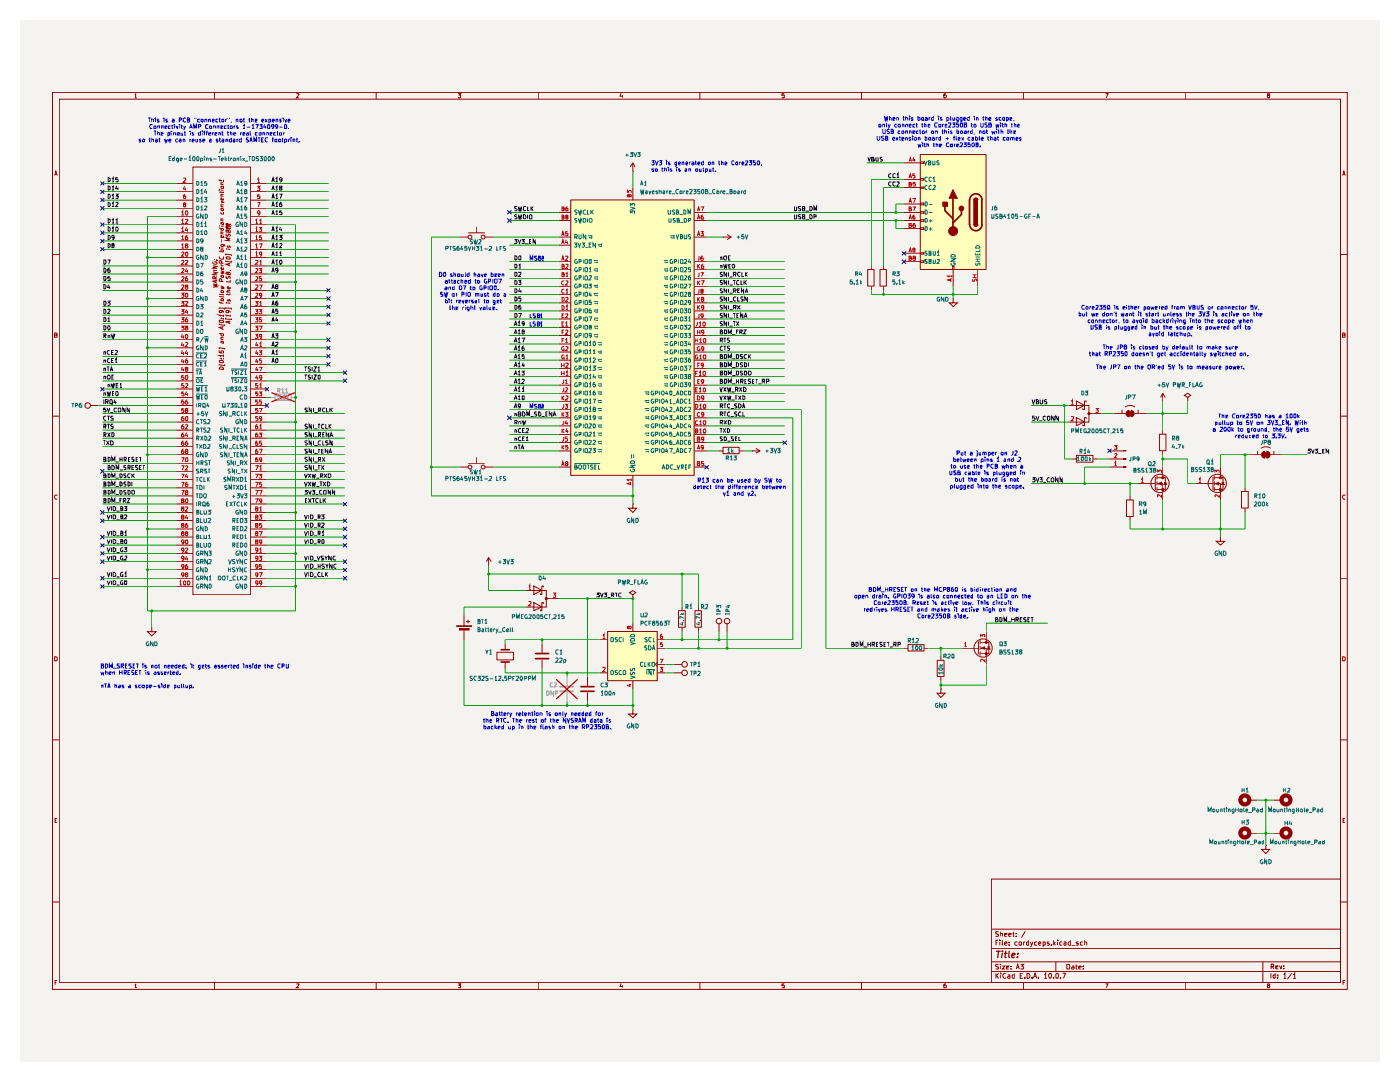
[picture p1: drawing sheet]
<svg xmlns="http://www.w3.org/2000/svg" width="279mm" height="216mm" viewBox="0 0 279 216" stroke-linecap="round" stroke-linejoin="round" font-family="sans-serif">
<path d="M4 4h271.3v207.8h-271.3z" fill="#f5f3ef"/>
<g fill="none" stroke="#910000" stroke-width=".2">
<path d="M10.5 18.4h258.4v179h-258.4zM11.8 19.8h255.7v176.3h-255.7zM26.9 18.9l.2-.2v.8M26.9 19.5h.4M42.8 18.4v1.4M59.2 18.8l.4-.1 .1 .2-.5 .6h.5M75.1 18.4v1.4M91.4 18.7h.5l-.2 .2 .2 .1v.5h-.5M107.4 18.4v1.4M123.9 18.6l-.1 .6h.5M124.2 18.9v.6M139.7 18.4v1.4"/>
<path d="M156.5 18.7h-.4l-.1 .3h.5v.5h-.5M171.9 18.4v1.4M188.8 18.7l-.4 .2v.6h.3l.2-.4-.2-.2-.3 .2M204.3 18.4v1.4M220.6 18.7h.5l-.3 .8M236.5 18.4v1.4M253.1 19l-.1-.2 .3-.1 .1 .2-.4 .2v.4h.1h.3v-.4l-.2-.1M10.9 35l.3-.8 .2 .8M11 34.8h.3M267.9 35l.3-.8 .3 .8M268 34.8h.4M10.5 50.8h1.3"/>
<path d="M267.5 50.8h1.4M10.9 66.9h.3l.2-.2-.2-.3h-.3v.9h.4l.1-.4h-.2M267.9 66.9h.4l.2-.2-.2-.3h-.4v.9h.5l.1-.4h-.2M10.5 83h1.3M11.4 98.9l-.3-.1-.2 .2v.4l.3 .2 .2-.1M267.5 83h1.4M268.5 98.9l-.4-.1-.2 .2v.4l.3 .2 .3-.1M10.5 115.4h1.3M267.5 115.4h1.4M10.9 131l.5 .2v.5l-.2 .2h-.3zM267.9 131l.6 .2v.5l-.3 .2h-.3zM10.5 147.6h1.3"/>
<path d="M267.5 147.6h1.4M10.5 180h1.3M11 163.7h.2M11.4 163.3h-.4v.8h.4M197.8 175.4h69.7v20.7h-69.7zM267.5 180h1.4M268 163.7h.3M268.5 163.3h-.5v.8h.5M11 196.1h.2M11.4 195.6h-.4v.9M26.9 196.5l.2-.2v.8M26.9 197.1h.4"/>
<path d="M42.8 196.1v1.3M59.2 196.4h.5l-.5 .7h.5M75.1 196.1v1.3M91.4 196.3h.5l-.2 .3 .2 .1v.4h-.5M107.4 196.1v1.3M123.9 196.2l-.1 .6h.5M124.2 196.6v.5M139.7 196.1v1.3M156.5 196.3h-.4l-.1 .4h.5v.4h-.5M171.9 196.1v1.3M188.8 196.3l-.4 .2v.6h.4l.1-.4-.2-.1-.3 .1M197.8 193.9h69.7"/>
<path d="M197.8 191.9h69.7M197.8 189.3h69.7M197.8 185.4h69.7M198.8 194.2v1M198.8 188.1h.2M198.9 194.6l.4 .6M199.2 187.6h-.4v1M199.3 192.4h-.5a.36 .36 0 0 0 0 .4 .36 .36 0 0 0 .4 .1v.5h-.5M199.3 185.9h-.5a.36 .36 0 0 0 0 .4 .36 .36 0 0 0 .4 .1v.4h-.5M199.3 194.2l-.5 .6M199.5 187.6v.1M199.5 187.9v.7"/>
<path d="M199.7 194.2v.1M199.7 192.4v.1M199.7 186.3l.3-.1v.6M199.7 185.9v.9M199.7 192.8v.6M199.7 194.5v.7M200 192.8h.6l-.6 .6h.6M200 187.6v.9l.2 .1M200.5 188.3l.5-.1-.2-.3-.3 .2v.3l.1 .2 .3-.1M200.5 186.5l.5-.1-.1-.2-.4 .1v.5h.4M200.7 194.3a.45 .45 0 0 0-.6 .4 .45 .45 0 0 0 .6 .4M200.9 193l.4-.1v-.1h-.4v.6h.4"/>
<path d="M201.1 194.5h.4l.1 .7M201.3 186.5l.5-.1-.1-.2-.4 .1v.5h.4M201.4 188.5v.1M201.4 188v.1M201.6 194.8h-.4l-.1 .2 .1 .2 .4-.1M201.7 193.3v.1M201.7 192.8h.1M202.1 186.2h.3M202.2 185.9v.9h.2M202.4 194.5l-.4 .1v.5l.2 .1 .2-.1M202.4 194.2v1M202.8 186.8h.1"/>
<path d="M202.8 186.2v.1M202.8 193.4l.3-1 .3 1M202.9 193.1h.4M203 188l-.2-.1-.3 .2 .1 .4h.4M203.3 188.1l.2-.2 .4 .1v.5l-.4 .1-.2-.2zM203.6 194.7h.3M203.7 192.4h.6l-.4 .4 .4 .1-.1 .5-.5-.1M204.1 194.2h-.5v1h.5M204.3 187.9v.7M204.3 196.1v1.3M204.5 195.1v.1M204.5 187.9l-.2 .2"/>
<path d="M204.6 185.8l-.7 1.3M205 194.2a.52 .52 0 0 1 .6 .5 .52 .52 0 0 1-.6 .5zM205.3 188h-.4v.5h.4M205.3 187.6v1M205.6 187.9l.3 .7M206 195.1v.1M206.1 187.9l-.5 1.1M206.2 195.2l.4-1 .3 1M206.4 194.9h.4M206.9 188h-.4v.5h.4M207.2 195.1v.1M207.2 188.3l.6-.1-.2-.3-.4 .2v.3l.2 .2 .3-.1"/>
<path d="M208.2 188h.4v.5h-.4M208.2 187.9v1.1M208.4 194.5l.3-.3v1M208.4 195.2h.5M209.4 188l-.3-.1-.1 .3 .4 .1v.1l-.1 .2-.3-.1M209.5 194.2a.54 .54 0 0 1 .4 .5 .54 .54 0 0 1-.4 .5l-.1-.2a.52 .52 0 0 1 .1-.8zM209.8 188.5v.1M210.3 195.1v.1M210.3 187.6v1M210.4 188.2l.2 .4M210.6 187.9l-.3 .4M210.7 191.9v2"/>
<path d="M210.8 194.3l.3-.1 .1 .2v.6l-.1 .2-.4-.2zM211.1 187.6v.1M211.1 187.9v.7M211.6 195.1v.1M211.9 188l-.3-.1-.1 .2v.3l.1 .2 .3-.1M212.1 194.2h.6l-.5 1M212.3 188h.4v.6M212.7 188.2l-.4 .1 .1 .3 .3-.1M212.9 192.4l.5 .1 .1 .4-.2 .5h-.4zM213.7 188l-.4-.1-.1 .2v.3l.1 .2 .4-.1M213.7 187.6v1M213.8 188.7h.8"/>
<path d="M213.9 192.8h.5v.6h-.5v-.4l.5-.1M214.7 192.8h.3M214.8 192.4v.9l.2 .1M215.2 188l-.3-.1-.1 .2 .4 .2v.2h-.4M215.3 193l.5-.1-.1-.1h-.4v.5l.4 .1M216 188h-.4v.5h.4M216.2 193.3v.1M216.2 192.8h.1M216.5 188l.2-.1 .2 .2v.5M216.5 187.6v1M220.6 196.3h.5l-.3 .8M236.5 196.1v1.3"/>
<path d="M252 191.9v4.2M253.1 196.7l-.1-.3 .3-.1 .1 .3-.4 .1v.4h.4v-.4h-.2M253.6 194.2v1M253.7 192.9l.5-.1v-.3l-.5-.1v.9M253.9 192.9l.3 .4M254.5 194.5h-.4v.2v.4h.4M254.5 194.2v1M254.6 193l.4-.1v-.2h-.4v.6h.4M255 195.1v.1M255 194.5v.2M255.4 192.7l.2 .6 .2-.6M256.2 194.5l.2-.3v1"/>
<path d="M256.2 195.2h.5M256.2 193.2v.1M256.2 192.7v.1M257.8 194.2l-.9 1.2M258 194.5h.2l.2-.3v1M258 195.2h.6M268 196.1h.4M268.5 195.6h-.5v.9"/>
</g>
<path d="M198.9 189.8h.7M199.3 189.8l-.2 1.3M200 189.8v.1M200 190.2l-.1 .9M200.5 190.2h.5M200.7 189.8l-.1 1.2 .2 .1M201.4 189.8l-.1 1.2 .2 .1M201.9 190.6l.7-.1-.1-.3h-.4l-.2 .7 .2 .2 .3-.1M203.1 190.9l-.1 .2M203.2 190.2l-.1 .2" fill="none" stroke="#910000" stroke-width=".25"/>
<g fill="#ffb">
<path d="M113.9 39.9h24.7v55h-24.7z"/>
<path d="M183.7 30.9h13.1v22.9h-13.1z"/>
<path d="M121.3 126h9.9v9.9h-9.9z"/>
</g>
<g fill="none" stroke="#910000" stroke-width=".85">
<circle cx="248.4" cy="159.6" r=".89"/>
<circle cx="256.6" cy="159.6" r=".89"/>
<circle cx="248.4" cy="166.2" r=".89"/>
<circle cx="256.6" cy="166.2" r=".89"/>
</g>
<path d="M250.9 90v.7M249.3 159.7h1.6M254.2 159.7h1.6M249.3 166.3h1.6M252.6 168.7v.8h.8l-.8 .8-.8-.8h.8M252.6 168.7h.1M254.2 166.3h1.6" fill="none" stroke="#910000" stroke-width=".2"/>
<path d="M261 89.6h.5l-.3 .3 .3 .2-.1 .3-.4-.1M261.7 89.6l.3 .8 .3-.8M262.4 89.6h.6l-.3 .3 .3 .1v.3h-.6M263.1 90.5h.6M264 90h.2M264.3 89.6h-.3v.8h.3M265.2 89.6v.8l-.6-.8v.8" fill="none" stroke="#0f0f0f" stroke-width=".2"/>
<path d="M252.3 90.4h.7v.7h-.7z" fill="#910000"/>
<path d="M252.3 90.4h.7v.7h-.7zM252.5 90.1v1.3" fill="none" stroke="#910000" stroke-width=".2"/>
<path d="M252 90.3l.5-.2v1.3a.68 .68 0 0 1-.7-.4 .68 .68 0 0 1 .2-.7z" fill="#910000"/>
<path d="M251.7 89.5a1.6 1.6 0 0 1 1.9 0M252.5 90.1a.68 .68 0 0 0-.7 .6 .68 .68 0 0 0 .7 .7" fill="none" stroke="#910000" stroke-width=".2"/>
<path d="M252.8 90.1a.68 .68 0 0 1 .7 .6 .68 .68 0 0 1-.7 .7z" fill="#910000"/>
<path d="M240.3 96.5h1.8M242.1 95.3v2.4M242.3 95v.6M242.3 96.1v.7M242.3 97.3v.6M242.4 95.3h1.7v2.4h-1.7M249.3 90.7h2.5M252.8 90.1a.68 .68 0 0 1 .7 .6 .68 .68 0 0 1-.7 .7zM253.4 90.7h2.4M254.2 90v.7" fill="none" stroke="#910000" stroke-width=".2"/>
<path d="M242.5 96.5l.7-.3v.6z" fill="#910000"/>
<g fill="none" stroke="#910000" stroke-width=".2">
<path d="M242.5 96.5l.7-.3v.6zM243.6 94.9v.4"/>
<circle cx="242.9" cy="96.5" r="1.82"/>
</g>
<path d="M243.5 95.1h.2l.1 .2-.1 .2h-.2l-.1-.2z" fill="#910000"/>
<path d="M243.5 95.1h.2l.1 .2-.1 .2h-.2l-.1-.2z" fill="none" stroke="#910000" stroke-width=".2"/>
<path d="M243.5 97.5h.2l.1 .2-.1 .2h-.2l-.1-.2z" fill="#910000"/>
<g fill="none" stroke="#910000" stroke-width=".2">
<path d="M190.2 59.6v.8h.9l-.9 .8-.7-.8h.7M190.2 59.6h.1M232 78.5v1.6M232 78.5l-.4 .8M232 78.5l.6 .8M237 79.3l.6-.4-.6-.4-.6 .4 .6 .4v.8M223.9 81.8v.7M224.8 99.8h1.4v3.3h-1.4zM225.5 99v.8M231.4 86.6h1.3v3.3h-1.3zM232 80.1h.1M232 85.8v.9"/>
<path d="M232 90v.7M237 80.1h.1M238.7 96.5h1.6M242.4 96.5h1.2v3.3M243.5 97.5h.2l.1 .2-.1 .2h-.2l-.1-.2zM243.6 93.2v1.7M243.8 96.2h.5M244.1 96.2l.2 .5h-.5zM247.8 98.1h1.3v3.3h-1.3zM248.5 97.3v.8M225.5 103.1v.8M243.6 107.2v.8h.8l-.8 .8-.9-.8h.9"/>
<path d="M243.6 107.2h.1M248.5 101.4v.9"/>
</g>
<path d="M239.2 95.7l.3-.3v.8M239.2 96.2h.5M242.5 94.3v-.5l.3 .2v-.1l.3-.1 .2 .2-.1 .3M243.3 98.7v.5l-.6-.5-.2 .2v.3" fill="none" stroke="#b90000" stroke-width=".2"/>
<path d="M206 79.7l.2 .9 .4-.9M207.6 79.7l.1 .9 .4-.1v-.8M208.9 79.8l-.3-.1-.2 .2 .1 .3 .4 .1v.3h-.5M206.5 83h-.4v.5l.4-.1 .1 .3-.2 .2-.3-.1M206.7 83l.4 .9 .2-.9M206.8 80.2h.4v-.3l-.1-.2h-.3v.9h.4v-.4h-.1M207.4 84h.6M208.7 83.1l-.3-.1-.2 .2v.4l.2 .3 .3-.1M209 83.1h.5v.6l-.1 .2-.4-.2zM210.4 83v.9l-.5-.9v.9M211.2 83v.9l-.5-.9v.9" fill="none" stroke="#0f0f0f" stroke-width=".2"/>
<path d="M225.2 82.2h.7v.7h-.7z" fill="#910000"/>
<path d="M225.2 82.2h.7v.7h-.7zM225.4 81.9v1.3" fill="none" stroke="#910000" stroke-width=".2"/>
<path d="M224.9 82.1l.5-.2v1.3a.63 .63 0 0 1-.6-.4 .63 .63 0 0 1 .1-.7z" fill="#910000"/>
<path d="M224.6 81.2a1.63 1.63 0 0 1 1.9 0M225.4 81.9a.64 .64 0 0 0-.7 .6 .64 .64 0 0 0 .7 .7" fill="none" stroke="#910000" stroke-width=".2"/>
<path d="M225.7 81.9a.64 .64 0 0 1 .6 .6 .64 .64 0 0 1-.6 .7z" fill="#910000"/>
<path d="M214.8 80l1.6 .9-1.6 .8zM214.8 83.3l1.6 .9-1.6 .7zM214.9 80.9h2.4v3.3h-2.4M216.8 80.2v-.2h-.4v1.7h-.3v-.1M216.8 83.5v-.2h-.4v1.6h-.3v-.1M217.3 82.5h.9M222.2 82.5h2.5M225.7 81.9v1.3M225.7 81.9a.64 .64 0 0 1 .6 .6 .64 .64 0 0 1-.6 .7M226.4 82.5h2.4M227.1 81.8v.7" fill="none" stroke="#910000" stroke-width=".2"/>
<path d="M217.2 82.3h.2l.1 .2-.1 .2h-.2l-.1-.2z" fill="#910000"/>
<g fill="none" stroke="#910000" stroke-width=".2">
<path d="M35.2 36.6h3.3M35.2 38.2h3.3M35.2 39.9h3.3M38.5 33.3h11.5v85.4h-11.5zM43.8 37.9h.1M43.8 36h.5M44.1 37.2h.5v.4h-.4zM44.1 38.2v.3M44.1 39.1l.5 .1M44.1 37.9l.5 .1M44.1 36.8h.5M44.5 36.1h.1"/>
<path d="M44.6 39.6l-.1 .3h-.4v-.4h.2v.4M44.6 38.8h-.4v.3M44.6 38.2v.2l-.8-.1M44.6 36.5h-.5l.1 .3M50 36.6h3.2M50 38.2h3.2M50 39.9h3.2M113.9 39.9h24.6v54.9h-24.6zM126.3 34.2h.1M126.3 32.5l-.5 .8M126.3 32.5l.4 .8M126.3 32.5v1.7"/>
<path d="M126.3 37.4v2.5M35.2 44.9h3.3M35.2 51.4h3.3M35.2 56.3h3.3M35.2 59.6h3.3M35.2 41.5h3.3M35.2 43.2h3.3M35.2 46.5h3.3M35.2 48.1h3.3M35.2 49.8h3.3M35.2 53.1h3.3M35.2 54.7h3.3"/>
<path d="M35.2 58h3.3M42.5 56.6l.8 .3-.6 .1 .6 .2-.8 .1M42.5 54.2l.8 .2-.8 .4h.8M42.5 53.1h.8l-.8 .4 .8 .1M42.5 52.2v.4l.3 .1h.4l.1-.2-.1-.2-.3-.1v.2M42.5 53.9l.8 .1M42.8 51.9h.1M42.9 55.6l-.1-.4h-.3v.4l.8 .1M43.1 56v.4M43.2 51.9l.1 .1M43.3 55.9l-.8 .2 .8 .4M43.3 55.2l-.4 .2"/>
<path d="M43.8 59.2h.8M43.8 58.7h.8M43.8 50.2l.8 .1v-.4l-.4-.1-.1 .4M43.8 49.4h.1M43.8 45.5l.8 .1v.3h-.5v-.4M43.8 45.1h.1M43.8 51.2v.3l.4 .2 .4-.1-.1-.3M44.1 59.7h.5v.3l-.5-.1zM44.1 58.1h.5v.3l-.5-.1zM44.1 57l.5 .3-.3 .1 .3 .2h-.5M44.1 55h.5v.4l-.5-.1zM44.1 54l.5 .2-.3 .1 .3 .2-.5 .1"/>
<path d="M44.1 52.7l.2 .3M44.1 42.3l.2 .4h.3v-.4M44.1 41.6h.4l.1 .4h-.4zM44.1 40.1l.5 .3-.5 .1M44.1 53l.5 .1M44.1 49.5h.5M44.1 46.6l.5 .1M44.1 45.1l.5 .1M44.1 44l.5 .1M44.1 41.2l.5 .1M44.3 56.1l-.2-.5-.3 .2v.3l.8 .1M44.3 52.5l-.1-.5h-.3l-.1 .1v.4l.8 .1"/>
<path d="M44.3 44.4v.3l.3 .2v-.5h-.5v.4M44.3 47.7v.7M44.6 53.4l-.1 .4-.3-.1-.1-.3h.2v.3M44.6 48.8l-.1 .4-.4-.1v-.4l.7 .1 .1 .4M44.6 47.1v.3h-.4l-.1-.3 .2-.1v.4M44.6 46.4l-.5-.1 .1 .3M44.6 43.8l-.5-.1 .1 .3M44.6 40.9h-.5l.1 .3M45 52v.1l1.2 .2v-.3M45 50.9v-.2l1.2 .2v.1M45.1 51.4l.3-.2 .4 .1 .2 .2-.1 .2h-.5l-.2-.1zM45.1 49.7h.1"/>
<path d="M45.1 45.4l.5 .1M45.1 45.1h.5M45.1 44.7l.5 .1M45.1 58.2l.9 .1M45.2 55.1l-.1 .3 .3 .2 .3-.5 .2 .1v.4M45.2 46.6l-.1 .4 .2 .1h.1l.2-.4h.2l.2 .2-.1 .3M45.4 58.6v.2M45.4 49.7l.6 .1M45.4 59.8v.1l.1 .2 .3-.3 .2 .1-.1 .2M45.4 49.1v.2l.5-.2v.3M45.5 54.5v-.2h.4l.1 .5-.9-.1v-.3l.3-.1 .1 .5M45.5 46l.3-.1 .2 .1v.4l-.9-.1 .1-.4 .3 .1v.3"/>
<path d="M45.7 52.6v.4M45.9 57.3l.1 .3h-.2h-.4v-.3l.2-.1 .1 .4M45.9 53.9l.1 .2M45.9 45.5h.1M45.9 45.2h.1M45.9 44.8h.1M46 58.6l-.2 .2-.7-.1M46 58l-.5-.1-.1 .2v.2M46 55.9v.4l-.9-.1M46 52.6l-.9 .1 .9 .4M46 47.6l-.9-.1 .6 .3-.6 .2 .9 .1M50 44.9h3.2"/>
<path d="M50 51.4h3.2M50 56.3h3.2M50 59.6h3.2M50 41.5h3.2M50 43.2h3.2M50 46.5h3.2M50 48.1h3.2M50 49.8h3.2M50 53.1h3.2M50 54.7h3.2M50 58h3.2M111.5 52.2h2.4"/>
<path d="M111.5 47.3h2.4M111.5 48.9h2.4M111.5 44h2.4M111.5 42.4h2.4M111.5 55.5h2.4M111.5 53.8h2.4M111.5 58.7h2.4M111.5 57.1h2.4M138.6 52.2h2.4M138.6 47.3h2.4M138.6 44h2.4M138.6 42.4h2.4"/>
<path d="M138.6 55.5h2.4M138.6 53.8h2.4M138.6 58.7h2.4M138.6 57.1h2.4M144.3 47.3h.1M144.3 47.3h1.6M145.1 46.8l.8 .5M145.9 47.3l-.8 .5M173.2 53.8h1.2v3.3h-1.2zM173.9 53.1v.7M173.9 57.1v.9M35.2 66.2h3.3"/>
<path d="M35.2 67.8h3.3M35.2 69.4h3.3M35.2 71.1h3.3M35.2 72.7h3.3M35.2 74.3h3.3M35.2 76h3.3M35.2 77.6h3.3M35.2 79.3h3.3M35.2 61.2h3.3M35.2 62.9h3.3M35.2 64.5h3.3M43.8 73.5l.2-.3a.47 .47 0 0 1 .6 .5l-.8-.1z"/>
<path d="M43.8 72.6v.2l1.1 .2v-.3M43.8 72l.3-.1a.37 .37 0 0 1 .4 .1 .37 .37 0 0 1 0 .4l-.7-.1zM43.8 69.9v.4l.4 .1-.1-.3 .4-.1v.5M43.8 69.7v-.3l1.1 .2v.1M43.8 66.5l.8 .1v.3l-.3 .1-.2-.4M43.8 64.6v.1l1.1 .2v-.2M43.8 61.6v-.2l1.1 .1v.3M43.8 60.2l.1 .2 .7 .1M43.8 63.9l.7 .1 .1 .3h-.7l-.1-.1zM44.1 71.5h.1M44.1 63.6h.1M44.1 67.7h.5"/>
<path d="M44.1 60.2v.3M44.2 62l.1 .4h-.5v-.4l.8 .1v.3M44.3 68.1v.3l.3 .1v-.4h-.4l-.1 .3M44.3 65.3v.4M44.5 71.6h.1M44.5 63.6h.1M44.6 71l-.8-.1 .2 .3M44.6 67.4h-.5l.1 .3M44.6 65.2l-.8 .1 .8 .5M44.6 63.1l-.8-.2 .2 .2M44.6 62.8v.4M44.6 70.8v.5"/>
<path d="M45 63.4v.2l1.2 .1v-.1M45 61.6v-.2l1.2 .1v.3M45.1 60.3h.1M45.4 60.4l.6 .1M45.4 62h.2v.4h-.4v-.4h.4l.4 .2v.2M45.7 64.1v.4M46 64.1l-.9 .1 .9 .4M46 63.1l-.9-.2 .3 .2M46 62.8v.4M50 66.2h3.2M50 67.8h3.2M50 69.4h3.2"/>
<path d="M50 71.1h3.2M50 72.7h3.2M50 74.3h3.2M50 76h3.2M50 77.6h3.2M50 79.3h3.2M50 61.2h3.2M50 62.9h3.2M50 64.5h3.2M111.5 62h2.4M111.5 60.4h2.4M111.5 65.3h2.4"/>
<path d="M111.5 63.6h2.4M111.5 76.9h2.4M111.5 78.5h2.4M111.5 68.6h2.4M111.5 66.9h2.4M111.5 73.6h2.4M111.5 75.2h2.4M111.5 71.9h2.4M111.5 70.3h2.4M138.6 62h2.4M138.6 60.4h2.4M138.6 65.3h2.4"/>
<path d="M138.6 63.6h2.4M138.6 76.9h2.4M138.6 78.5h2.4M138.6 68.6h2.4M138.6 66.9h2.4M138.6 73.6h2.4M138.6 75.2h2.4M138.6 71.9h2.4M138.6 70.3h2.4M18 80.9h1.6M35.2 80.9h3.3M35.2 84.2h3.3"/>
<path d="M35.2 82.5h3.3M35.2 85.8h3.3M35.2 87.4h3.3M35.2 89.1h3.3M35.2 90.7h3.3M35.2 92.4h3.3M35.2 94h3.3M35.2 95.7h3.3M35.2 97.3h3.3M35.2 99h3.3M50 80.9h3.2M50 84.2h3.2"/>
<path d="M50 82.5h3.2M50 85.8h3.2M50 87.4h3.2M50 89.1h3.2M50 90.7h3.2M50 92.4h3.2M50 94h3.2M50 95.7h3.2M50 97.3h3.2M50 99h3.2M91.8 93.2h1.7M93.5 92.4h3.3"/>
<path d="M95.1 91.2v1.2M96.8 93.2h1.6M111.5 93.2h2.4M111.5 90h2.4M111.5 88.3h2.4M111.5 86.7h2.4M111.5 83.4h2.4M111.5 85h2.4M111.5 80.1h2.4M111.5 81.8h2.4M126.3 94.9v2.4M138.6 93.2h2.4"/>
<path d="M138.6 90h2.4M138.6 88.3h2.4M138.6 86.7h2.4M138.6 83.4h2.4M138.6 85h2.4M138.6 80.1h2.4M138.6 81.8h2.4M213.3 80.9h1.6M213.3 84.2h1.6M217.2 82.3h.2l.1 .2-.1 .2h-.2l-.1-.2zM218.2 82.5h1.6M35.2 100.6h3.3"/>
<path d="M35.2 102.3h3.3M35.2 103.9h3.3M35.2 105.6h3.3M35.2 107.2h3.3M35.2 108.8h3.3M35.2 110.5h3.3M35.2 112.1h3.3M35.2 113.7h3.3M35.2 115.4h3.3M35.2 117h3.3M50 100.6h3.2M50 102.3h3.2"/>
<path d="M50 103.9h3.2M50 105.6h3.2M50 107.2h3.2M50 108.8h3.2M50 110.5h3.2M50 112.1h3.2M50 113.7h3.2M50 115.4h3.2M50 117h3.2M97.5 112.9h.1M97.5 111.2l-.4 .9M97.5 111.2l.5 .9"/>
<path d="M97.5 111.2v1.7M106.5 116.9l1.6 .9-1.6 .8zM106.6 117.8h2.4v3.3h-2.4M108.5 117.1v-.2h-.4v1.7h-.2v-.1M109 119.4h.9M126.3 100.6v.8h.8l-.8 .9-.8-.9h.8M126.3 100.6h.1M126.3 118.7l.6-.4-.6-.5-.7 .5 .7 .4v.7M126.3 119.4h.1M30.3 125.2v.8h.8l-.8 .9-.9-.9h.9M30.3 125.2h.1M106.5 120.2l1.6 .9-1.6 .8z"/>
<path d="M108.2 128.5v1.8M108.2 131.6v1.8M108.5 120.4v-.2h-.4v1.7h-.2v-.2"/>
<circle cx="17.5" cy="80.9" r=".55"/>
<circle cx="93.8" cy="93.2" r=".38"/>
<circle cx="96.4" cy="93.2" r=".38"/>
</g>
<g fill="none" stroke="#b90000" stroke-width=".2">
<path d="M36.6 35.6l.4-.1 .1 .4-.5 .5h.5M36.8 37.1l-.2 .6h.5M37 38.8l-.4 .2v.5h.5v-.3l-.3-.1-.2 .2M37 37.5v.5M51.4 35.8l.2-.3v.9M51.4 37.1h.5l-.4 .4h.3v.5l-.4-.1M51.4 36.4h.5M51.8 38.8h-.3l-.1 .4 .3-.1 .2 .4h-.5M125.2 38.5v-.5l.3 .3 .1-.3h.3l.1 .5M125.5 39l.1-.2h.4v.5h-.8v-.4l.3-.1v.5M36.2 50.4l.4-.1 .1 .1-.5 .7h.5M36.2 58.5h.5l-.3 .3h.2l.1 .4-.1 .1-.4-.1"/>
<path d="M36.2 42.3l.3-.2v.8M36.2 44l.3-.2v.8M36.2 45.6l.3-.2v.8M36.2 47.2l.3-.1v.7M36.2 48.9l.3-.2v.8M36.2 52h.4l.1 .1-.5 .6h.5M36.2 53.7l.4-.1 .1 .1-.5 .7h.5M36.2 55.3l.4-.1 .1 .2-.5 .6h.5M36.2 57l.4-.1 .1 .1-.5 .7h.5M36.2 44.6h.5M36.2 42.9h.5M36.2 46.2h.5"/>
<path d="M36.2 47.8h.5M36.2 49.5h.5M36.8 40.8l-.2-.3h.5l-.1 .3-.4 .1v.3l.2 .1 .3-.1v-.3l-.2-.1M37 43.8h.4l.1 .1-.5 .7h.5M37 52h.4l.1 .1-.5 .6h.5M37.1 50.4h.3v.7l-.3-.1zM37.1 58.6l.1-.1a.47 .47 0 0 1 .3 .4 .47 .47 0 0 1-.3 .4l-.2-.3zM37.1 42.1h.3v.8l-.3-.1zM37.1 49l-.1-.2 .1-.1h.3v.3l-.4 .2 .1 .3 .4-.2-.2-.3M37.1 57.2l-.1-.2 .1-.1h.3v.3h-.3l-.1 .2 .1 .3 .4-.1-.2-.4M37.2 45.4l-.2 .6h.5M37.2 53.6l-.2 .6h.5"/>
<path d="M37.4 47.1h-.3l-.1 .3 .1 .4h.3l.1-.3-.2-.2-.3 .2M37.4 55.2l-.3 .1-.1 .3 .1 .4h.3l.1-.3-.2-.2-.3 .2M37.4 45.6v.6M37.4 53.8v.6M51 44l.2-.2v.8M51 55.3h.5v.3l-.6 .4h.6M51 45.6l.2-.2v.8M51 47.2l.2-.1v.7M51 48.9l.2-.2v.8M51 50.5l.2-.2v.8M51 52h.4l.1 .3-.6 .4h.6M51 53.7h.5v.2l-.6 .5h.6"/>
<path d="M51 57l.4-.1 .1 .3-.6 .5h.6M51 58.6h.5v.2l-.6 .5h.6M51 44.6h.5M51 46.2h.5M51 47.8h.5M51 49.5h.5M51 51.1h.5M51.4 40.4h.5l-.4 .9M51.7 45.4h.5l-.2 .3 .2 .1v.3h-.5M51.7 48.7h.6l-.3 .8M51.7 53.6h.5l-.2 .3 .2 .1v.3h-.5M51.7 56.9h.6l-.3 .8"/>
<path d="M51.8 44l.2-.2v.8M51.8 52.1l.2-.1v.7M51.8 44.6h.4M51.8 52.7h.4M51.9 42.5h-.5l.1-.4 .4 .1v.4l-.2 .3h-.2M52.2 55.2h-.4v.4h.4l-.1 .4-.3-.1M52.2 47.1h-.4v.3h.4l-.1 .4-.3-.1M52.2 50.6l-.1 .2h-.2l-.1-.4h.4v.5l-.3 .2M52.2 58.8l-.1 .2h-.2l-.1-.4h.4v.6l-.3 .1M112.1 52l.2-.9 .3 .9M112.1 48.7l.2-.9 .3 .9M112.1 47.1l.2-.9 .3 .9"/>
<path d="M112.2 54.8h.3v-.4h-.3v.8h.4v-.4h-.2M112.2 53.1h.3l.1-.2-.2-.2h-.2v.9h.3l.1-.4-.2-.1M112.2 41.6h.3v-.3h-.3v.8h.4v-.4l-.2-.1M112.2 43.3l.4-.1-.2-.3h-.2v.9l.4-.1v-.3l-.2-.1M112.2 59.3l.4 .2v.4l-.3 .3h-.1zM112.2 51.7h.3M112.2 46.8h.3M112.2 48.4h.3M112.6 57.7h-.4l-.1 .4 .1 .4 .4-.1M112.6 56.1l-.3-.1a.45 .45 0 0 0-.2 .5 .45 .45 0 0 0 .3 .4l.2-.1M112.8 51.2l.5-.1v.2l-.5 .7h.5M112.9 54.7l.3-.3v.8"/>
<path d="M112.9 52.8h.4v.3l-.5 .5h.5M112.9 57.9l.3-.2v.8M112.9 56.1h.4v.3l-.5 .5h.5M112.9 59.4l.4-.1v.4l-.5 .5h.5M112.9 55.2h.4M112.9 58.5h.4M113 47.8l-.2 .6h.5M113.1 43.2l-.2-.2h.4v.2l-.4 .1v.4l.2 .1 .2-.1v-.4l-.1-.1M113.3 46.2h-.4l-.1 .4 .5-.1v.4l-.1 .2-.4-.1M113.3 41.3l-.4 .2v.6h.4v-.5l-.2-.1-.2 .2M113.3 48.2v.5M139.2 47.1l.2-.9 .3 .9"/>
<path d="M139.2 43.8l.2-.9 .3 .9M139.2 42.1l.2-.8 .3 .8M139.2 52.7v.9M139.2 56v.9M139.2 59.3v.9M139.3 46.8h.3M139.3 43.5h.3M139.3 41.9h.3M139.3 53.1l.4 .5M139.3 56.4l.4 .5M139.3 59.7l.4 .5M139.5 51.1v.7l-.2 .2"/>
<path d="M139.5 54.4v.7l-.2 .1M139.5 57.7v.7l-.2 .1M139.7 52.7l-.5 .5M139.7 56l-.5 .5M139.7 59.3l-.5 .5M139.8 46.2h.6l-.3 .3 .3 .1v.4h-.6M139.8 41.3h.6l-.3 .8M139.8 54.4h.6l-.4 .8M139.9 56h.6l-.4 .9M140 58.1l-.2-.2 .1-.2 .5 .1-.2 .3h-.3v.4h.4l.1-.3-.2-.1M140.1 59.7l-.1-.4h.4v.3l-.4 .2 .1 .4 .3-.1v-.3l-.1-.1M140.3 42.9l-.4 .2v.6h.5l-.1-.5h-.3l-.1 .2"/>
<path d="M140.3 51.1h-.3l-.2 .7 .2 .2 .4-.2-.1-.3h-.4l-.1 .1M140.4 52.7h-.2l-.2 .3v.6l.4-.1v-.4h-.3l-.1 .1M36.2 60.2h.5l-.3 .2 .3 .2-.1 .3h-.4M36.2 61.8h.5l-.3 .3h.2l.1 .4-.1 .1-.4-.1M36.2 63.4h.5l-.3 .3 .3 .2-.1 .3h-.4M36.2 65.1h.5l-.3 .2 .3 .2v.3h-.5M36.4 66.7l-.2 .6h.5M36.4 68.3l-.2 .6h.5M36.4 69.9l-.2 .6h.5M36.4 71.6l-.2 .6h.5M36.4 73.2l-.2 .6h.5M36.6 74.9h-.3l-.1 .4 .4-.1 .1 .4-.1 .2-.4-.1"/>
<path d="M36.6 76.5h-.3l-.1 .4h.4l.1 .1-.1 .4-.4-.1M36.6 78.2h-.3l-.1 .3h.4l.1 .4-.5 .1M36.6 79.8h-.3l-.1 .4h.4l.1 .3-.1 .2-.4-.1M36.6 66.9v.6M36.6 68.6v.6M36.6 70.3v.5M36.6 71.9v.6M36.6 73.6v.5M37 68.4l.3-.1 .2 .2-.5 .7h.5M37 76.6l.3-.1 .2 .2-.5 .7h.5M37 60.3h.5l-.5 .6h.5M37.1 66.8l.1-.1a.47 .47 0 0 1 .3 .4 .47 .47 0 0 1-.3 .4l-.2-.3z"/>
<path d="M37.1 75l.1-.1a.47 .47 0 0 1 .3 .4 .47 .47 0 0 1-.3 .5l-.2-.4zM37.1 73.6l-.1-.1 .1-.2 .4 .1-.2 .2h-.2v.5h.3l.1-.3-.2-.2M37.1 65.4l-.1-.1 .1-.2h.3l.1 .2-.5 .3 .1 .2h.4l-.2-.4M37.2 69.9l-.2 .6h.5M37.2 78.1l-.2 .6h.5M37.2 61.8l-.2 .5h.5M37.4 71.6h-.2l-.2 .3v.4l.1 .2 .4-.2-.1-.4h-.3l-.1 .2M37.4 79.8l-.3 .2-.1 .5 .1 .2 .4-.2-.1-.3h-.3l-.1 .1M37.4 63.4l-.3 .1-.1 .3 .1 .4h.3l.1-.3-.2-.2-.3 .2M37.4 62v.6M37.4 70.3v.5M37.4 78.5v.5"/>
<path d="M50.9 65.1h.6l-.3 .2 .3 .1v.4h-.6M50.9 60.2h.6l-.3 .2 .3 .1v.4h-.6M50.9 61.8h.6l-.3 .3 .3 .1v.3h-.6M50.9 63.4h.6l-.3 .3 .3 .1v.4h-.6M50.9 66.7h.6l-.3 .3 .3 .1v.4h-.6M51.2 73.2l-.2 .6h.5M51.2 74.9l-.2 .5h.5M51.2 68.3l-.2 .6h.5M51.2 69.9l-.2 .6h.5M51.2 71.6l-.2 .6h.5M51.4 68.6v.6M51.4 70.3v.5"/>
<path d="M51.4 71.9v.6M51.4 73.6v.5M51.4 75.2v.6M51.5 76.5h-.5v.4h.5l-.1 .5-.4-.1M51.5 78.2h-.5v.3h.5v.5h-.5M51.5 79.8h-.5v.4h.5v.4h-.5M51.7 65.1h.6l-.3 .7M51.7 73.3h.6l-.3 .8M51.7 78.2h.5l-.2 .3h.2v.5h-.5M51.7 61.8h.5l-.2 .3 .2 .1v.3h-.5M51.7 70h.5l-.2 .3h.2v.5h-.5M51.8 76.8l.2-.3v.9"/>
<path d="M51.8 60.3l.2-.1v.7M51.8 68.6l.2-.3v.9M51.8 77.4h.4M51.8 60.9h.4M51.8 69.2h.4M52.2 75.2l-.1 .2h-.2l-.1-.4h.4v.5l-.2 .3h-.1M52.2 79.8h-.4v.4h.4v.4h-.4M52.2 63.4h-.4v.4h.4l-.1 .4h-.3M52.2 67l-.1 .2h-.2l-.1-.4h.4v.5l-.2 .2h-.1M52.2 71.6h-.4v.4h.4v.4h-.4M112.1 72.9h.5M112.1 74.5h.5"/>
<path d="M112.1 72.5v.8M112.1 74.1v.8M112.2 60.9l.4 .3v.4l-.2 .2h-.2zM112.2 64.7h.2M112.2 63h.2M112.2 67.9h.3M112.2 66.3h.3M112.2 79v.8M112.2 79.4l.4 .4M112.5 75.8v.5l-.3 .2M112.5 77.4v.6l-.3 .2M112.6 64.2h-.4v.9h.4"/>
<path d="M112.6 62.6h-.4v.8h.4M112.6 67.5h-.4v.8M112.6 65.8h-.4v.9M112.6 70.8l-.4 .1-.1 .4 .1 .3h.4v-.3h-.2M112.6 69.2h-.1a.43 .43 0 0 0-.4 .3 .43 .43 0 0 0 .3 .5l.2-.1v-.2h-.2M112.6 72.5v.8M112.6 74.1v.8M112.6 79l-.4 .5M112.8 64.5l.3-.3v.9M112.8 62.7l.5-.1v.2l-.5 .6h.5M112.8 67.8l.3-.3v.8M112.8 65.9l.4-.1 .1 .2-.5 .7h.5"/>
<path d="M112.8 75.9l.2-.1v.7M112.8 77.4h.5v.3l-.5 .5h.5M112.8 65.1h.5M112.8 68.3h.5M112.8 76.5h.5M112.9 61.2l.3-.3v.9M112.9 71l.3-.2v.8M112.9 69.2h.4v.3l-.5 .5h.5M112.9 74.3l.3-.2v.8M112.9 72.5h.4l.1 .1-.5 .7h.5M112.9 79.1h.4v.3l-.5 .4h.5M112.9 61.8h.4"/>
<path d="M112.9 74.9h.5M112.9 71.6h.4M138.7 67.9h.6M138.7 67.5v.8M138.8 77.8h.3M138.8 74.5h.4M139.2 79a.48 .48 0 0 1 .4 .3 .48 .48 0 0 1-.1 .5h-.3zM139.2 64.2v.6l-.4 .3M139.2 66.3h.5M139.2 60.9v.9M139.2 65.8v.9M139.3 77.4h-.5v.8h.5"/>
<path d="M139.3 74.1h-.5v.8M139.3 70.8l-.5 .1-.1 .4 .2 .3h.4v-.3h-.2M139.3 76.1h.2M139.3 72.9h.2M139.3 67.5v.8M139.3 61.3l.4 .5M139.5 77.6l.3-.2v.8M139.5 74.3l.3-.2v.8M139.5 62.6v.7l-.2 .1M139.5 64.5l.3-.3v.9M139.5 65.1h.4M139.5 78.2h.5"/>
<path d="M139.5 74.9h.5M139.6 75.8h-.3v.7h.3M139.6 69.2h-.2l-.2 .1v.5l.2 .2 .3-.1v-.2h-.2M139.6 71l.2-.2v.8M139.6 67.8l.2-.3v.8M139.6 68.3h.5M139.6 71.6h.4M139.7 72.5h-.4v.8M139.7 65.8v.9M139.7 60.9l-.5 .5M140.4 72.8l-.1 .2-.4-.1v-.4h.5v.5l-.2 .3h-.2M140.4 74.1h.2l.2 .1-.1 .7-.3-.1z"/>
<path d="M140.4 63l-.4 .1-.2-.1 .1-.4h.4l.1 .2-.1 .5-.4 .1M140.4 79.4l-.4 .1 .1-.5 .3 .1v.5l-.4 .2M140.4 76.1l-.3 .2-.2-.2 .1-.3h.4v.1l-.1 .6h-.3M140.4 69.5v.2h-.4v-.5h.4v.6l-.4 .2M140.4 70.8h.4l.1 .3-.2 .5h-.2l-.1-.2zM140.4 66.3l-.4 .1v-.5h.4v.6l-.3 .2M140.4 67.6l.4-.1v.8h-.4zM140.4 64.2a.43 .43 0 0 1 .4 .5 .43 .43 0 0 1-.4 .4l-.1-.2v-.5zM140.4 61.3v.1h-.4v-.4h.4v.6l-.4 .2M140.5 77.4l.3 .1v.5l-.2 .2-.2-.2v-.5zM36.2 94.6h.5l-.3 .8M36.2 96.2h.5l-.3 .9"/>
<path d="M36.2 97.9h.5l-.3 .8M36.2 91.3h.5l-.3 .8M36.2 92.9h.5l-.3 .9M36.4 99.9l-.2-.2 .1-.2h.3l.1 .2-.5 .4 .1 .2 .4-.1-.1-.3M36.6 81.5h-.3l-.1 .4 .4-.1 .1 .1-.1 .4-.4-.1M36.6 83.1h-.2l-.2 .4v.3l.4 .2 .1-.5h-.5M36.6 84.7h-.1l-.3 .4v.3l.2 .2 .3-.2-.1-.3h-.3l-.1 .1M36.6 86.4h-.2l-.2 .4 .1 .4h.3l.1-.4-.1-.1-.4 .1M36.6 88h-.2l-.2 .7 .2 .2 .3-.2-.1-.3h-.3l-.1 .1M36.6 89.6h-.1l-.3 .5 .1 .4h.3l.1-.4-.1-.1-.4 .1M37 84.8l.3-.1 .2 .2-.5 .7h.5M37 93l.3-.1 .2 .2-.5 .7h.5"/>
<path d="M37.1 83.2l.1-.1a.47 .47 0 0 1 .3 .4 .47 .47 0 0 1-.3 .5l-.2-.4zM37.1 91.4l.3-.1v.8h-.3zM37.1 81.9l-.1-.2 .1-.2 .4 .1-.2 .3h-.2v.4h.3l.1-.3-.2-.1M37.1 90.1l-.1-.3 .3-.2 .2 .3-.5 .2 .1 .4h.3l.1-.4h-.2M37.1 98.2l-.1-.1 .1-.2 .4 .1-.5 .4 .1 .3h.3l.1-.2-.2-.3M37.1 99.5h.3l.1 .3-.1 .5h-.3l-.1-.2zM37.2 86.3l-.2 .6h.5M37.2 94.6l-.2 .5h.5M37.4 88h-.3l-.1 .7 .1 .2 .4-.2-.1-.3h-.3l-.1 .1M37.4 96.2h-.3l-.1 .4v.3l.3 .2 .2-.4h-.5M37.4 86.7v.5M37.4 94.9v.5"/>
<path d="M50.9 92.9h.6l-.4 .9M50.9 94.6h.6l-.4 .8M50.9 96.2h.6l-.4 .9M50.9 97.9h.6l-.4 .8M50.9 99.5h.6l-.4 .8M51.4 84.7h-.2l-.2 .3v.5h.5l-.1-.4h-.4v.1M51.4 86.4h-.3l-.1 .2v.6l.5-.1v-.3l-.4-.1-.1 .1M51.4 88h-.3l-.1 .2v.6h.5l-.1-.4h-.4v.1M51.4 89.6h-.2l-.2 .3v.6l.5-.1v-.3l-.4-.1-.1 .1M51.4 91.3h-.3l-.1 .2v.6h.5v-.4l-.4-.1-.1 .2M51.5 81.5h-.5v.4h.5v.3h-.5M51.5 83.1h-.5v.4h.5v.4h-.5"/>
<path d="M51.7 81.5h.6l-.3 .8M51.7 86.4h.5l-.2 .3 .2 .1v.3h-.5M51.7 89.6h.6l-.3 .9M51.7 94.6h.5l-.2 .3 .2 .1v.3h-.5M51.7 97.9h.6l-.3 .8M51.8 85l.2-.3v.9M51.8 93.2l.2-.3v.9M51.8 85.6h.4M51.8 93.8h.4M52.2 83.5l-.2 .1-.2-.1v-.3h.4v.5l-.2 .3h-.1M52.2 88h-.4v.5h.4v.3h-.4M52.2 91.7l-.2 .1h-.2v-.4h.4l-.1 .7h-.2"/>
<path d="M52.2 96.2h-.4v.5h.4v.3h-.4M52.2 99.9l-.2 .2-.2-.1v-.4h.4v.5l-.3 .2M112.1 92.9l.2-.8 .3 .8M112.2 92.7h.3M112.2 82.3v.8M112.2 85.6v.8M112.2 88.9v.7M112.2 82.6l.4 .5M112.2 85.9l.4 .5M112.2 89.2l.4 .4M112.5 80.7v.6l-.3 .2M112.5 84v.5l-.2 .2h-.1"/>
<path d="M112.5 87.2v.6l-.2 .2h-.1M112.6 82.3l-.4 .5M112.6 85.6l-.4 .4M112.6 88.9l-.4 .4M112.8 80.7h.5l-.3 .3h.3v.4h-.5M112.8 82.3h.5l-.2 .3 .2 .1v.3h-.5M113 92.5l-.2-.2 .4-.2 .1 .2-.5 .3 .1 .3h.4v-.3l-.1-.1M113 83.9l-.2 .6h.5M113.1 85.5l-.2 .6h.5M113.2 84.2v.5M113.3 87.2h-.5v.4h.5l-.1 .4-.4-.1M113.3 85.8v.6"/>
<path d="M113.3 88.9h-.4v.3h.4v.4h-.4M125.8 96.3v.4M126 96.2l-.8 .3 .8 .3M126 95.7h-.8l.3 .3M126 95.5v.5M138.8 86l.5-.2-.1-.2h-.4v.8l.5-.1v-.3h-.2M138.8 80.7l.5 .1v.5l-.3 .2h-.2zM139.2 89.6l.2-.7 .3 .7M139.2 92.5l.4-.1-.1-.3h-.3v.8h.4l.1-.2-.2-.2M139.2 87.6l.4-.1-.1-.3h-.3v.8h.4l.1-.2-.2-.2M139.3 84h-.4l-.2 .3 .2 .4 .4-.1M139.3 89.5h.3"/>
<path d="M139.6 85.8l.2-.2v.8M139.6 84.1l.2-.1v.7M139.6 80.9l.2-.2v.8M139.6 86.4h.4M139.6 84.7h.4M139.6 81.5h.4M139.7 82.4l-.3-.1-.2 .2v.5l.2 .1 .3-.1M140.4 89.2l-.1 .2-.4-.1v-.3h.5v.5l-.1 .1h-.3M140.4 92.1h-.4v.4h.4v.4h-.4M140.4 87.5v.2h-.4v-.4h.4v.6l-.4 .1M140.4 82.6v.2h-.4v-.4h.4v.6l-.4 .1M140.4 84h.4l.1 .2-.2 .5h-.2l-.1-.2z"/>
<path d="M140.4 80.8l.1-.1a.39 .39 0 0 1 .4 .4 .39 .39 0 0 1-.5 .3zM140.5 85.6a.39 .39 0 0 1 .4 .4 .39 .39 0 0 1-.5 .3v-.4zM213.8 80.1l.2-.3v.9M213.8 83.2h.5v.3l-.5 .5h.5M213.8 80.7h.5M218.7 81.5h.5l-.3 .3 .3 .1v.3h-.5M35.9 116.1l.1-.2v.8M35.9 116.7h.4M36.4 101.5l-.2-.2 .1-.1h.3v.3l-.4 .2 .2 .3 .3-.2-.1-.3M36.4 103.2l-.2-.3 .4-.1 .1 .2-.5 .3 .1 .3h.3l.1-.3-.1-.1M36.4 104.8l-.2-.2 .1-.1h.3l.1 .1-.5 .4 .1 .2 .4-.1-.1-.3M36.4 106.4l-.2-.2 .4-.1 .1 .1-.1 .2-.4 .2 .2 .3 .3-.2-.1-.3"/>
<path d="M36.7 108.1l-.3 .2-.2-.5h.5l-.1 .7h-.3M36.7 109.7l-.3 .2-.2-.2 .1-.3h.3l.1 .1-.1 .6-.3 .1M36.7 111.3l-.1 .2h-.3l-.1-.4 .2-.1 .3 .1-.1 .7h-.3M36.7 113l-.3 .2-.2-.2 .1-.3h.3l.1 .1-.1 .6h-.3M36.7 114.6l-.1 .2h-.3l-.1-.4 .2-.1 .3 .1v.4l-.2 .3h-.2M36.8 115.9l.3 .2-.1 .6h-.3l-.1-.1v-.5zM37 101.2h.4l.1 .1-.5 .7h.5M37 109.5l.4-.1 .1 .1-.5 .7h.5M37.1 107.8h.3v.7h-.3l-.1-.2zM37.1 106.4l-.1-.2 .1-.1 .4 .1-.5 .4 .1 .3 .4-.2-.2-.3M37.1 114.6l-.1-.2 .1-.1 .4 .1-.5 .4 .1 .3 .4-.1-.2-.4M37.2 102.8l-.2 .6h.5"/>
<path d="M37.2 111l-.2 .6h.5M37.4 104.5h-.3l-.1 .6h.5l-.2-.4-.3 .2M37.4 112.7h-.3l-.1 .6h.5l-.2-.4-.3 .2M37.4 103.1v.5M37.4 111.3v.5M37.6 115.9a.43 .43 0 0 1 .3 .4 .43 .43 0 0 1-.4 .4l-.1-.6zM51.1 101.5l-.1-.3h.4l.1 .2-.5 .2 .1 .4 .4-.1v-.3l-.2-.1M51.1 103.2l-.1-.4h.5v.3l-.5 .1v.4l.5-.1v-.3h-.2M51.1 106.4v-.3l.4 .1-.1 .2-.4 .1 .1 .4 .4-.1v-.3l-.2-.1M51.1 108.1l-.1-.3h.5v.2l-.5 .1v.4l.5-.1v-.2l-.2-.1M51.1 104.8l-.1-.3h.4l.1 .2-.5 .1v.4h.5v-.3l-.2-.1M51.5 109.7l-.4 .2-.1-.5 .5 .1-.1 .6-.4 .1"/>
<path d="M51.5 111.3l-.1 .2h-.4v-.4h.5v.6l-.5 .1M51.5 113l-.4 .2-.1-.5 .5 .1v.5l-.5 .1M51.5 114.6l-.1 .2h-.4v-.4h.5l-.1 .6-.4 .1M51.5 116.3l-.5 .1 .1-.5 .4 .1v.6l-.5 .1M51.7 102.8h.5l-.2 .3 .2 .1v.3h-.5M51.7 106.1h.6l-.3 .8M51.7 111h.5l-.2 .3 .2 .1v.3h-.5M51.7 114.3h.6l-.3 .8M51.8 101.4l.2-.2v.8M51.8 109.6l.2-.2v.8M51.8 102h.4M51.8 110.2h.4"/>
<path d="M52.2 108.1l-.2 .2-.2-.1v-.4h.4v.6l-.3 .1M52.2 112.7h-.4v.3h.4l-.1 .4-.3-.1M52.2 116.3l-.4 .1v-.4h.4v.6l-.3 .1M52.2 104.5h-.4v.3h.4v.4h-.4"/>
</g>
<g fill="none" stroke="#0f0f0f" stroke-width=".2">
<path d="M21.6 37.1l.4 .2v.4l-.2 .2h-.2zM21.6 38.8l.4 .1v.4l-.3 .3h-.1zM21.6 35.5l.4 .1v.5l-.3 .2h-.1zM22.3 37.3l.3-.2v.8M22.3 39l.3-.2v.8M22.3 35.7l.3-.2v.8M22.3 37.9h.5M22.3 39.6h.5M22.3 36.3h.5M23.1 38.8h.5l-.3 .3 .3 .1v.2l-.2 .2-.3-.1M23.3 37.1l-.2 .6h.5M23.5 35.5h-.4v.4l.4-.1 .1 .3-.2 .2-.3-.1"/>
<path d="M23.5 37.4v.5M54.2 36.3l.3-.8 .3 .8M54.2 37.9l.3-.8 .3 .8M54.2 39.6l.3-.8 .3 .8M54.3 36h.4M54.3 37.7h.4M54.3 39.3h.4M55 35.7l.3-.2v.8M55 37.3l.3-.2v.8M55 39l.3-.2v.8M55 37.9h.4M55 39.6h.4"/>
<path d="M55 36.3h.4M55.8 38.8h.5l-.4 .8M55.9 37.5l-.1-.3 .4-.1 .1 .2-.5 .4 .1 .2h.3l.1-.2-.2-.2M56.3 35.8l-.1 .2h-.3l-.1-.4 .1-.1 .4 .1-.1 .5-.3 .2M20.7 55.2h.4v.2v.5h-.4zM20.7 56.8l.4 .2v.4l-.2 .2h-.2zM20.7 51.9h.4v.1v.5l-.2 .2h-.2zM20.7 53.5l.4 .1v.1v.6h-.4zM21.5 51.9h.5l-.3 .8M21.6 40.4l.4 .2v.4l-.2 .2h-.2zM21.6 45.3l.4 .2v.5l-.2 .1h-.2zM21.6 47l.4 .1v.5l-.3 .2h-.1z"/>
<path d="M21.6 43.7l.4 .1v.5l-.3 .2h-.1zM21.6 48.6l.4 .1v.6l-.3 .1h-.1zM21.7 56.8l-.2 .6h.5M21.9 55.2h-.3l-.1 .3 .3-.1 .2 .5h-.5M21.9 53.5l-.3 .1-.1 .2 .1 .5h.3v-.5h-.3l-.1 .2M21.9 57v.6M22.3 40.6l.3-.2v.8M22.3 45.5l.3-.2v.8M22.3 43.9l.3-.2v.8M22.3 41.2h.5M22.3 46.1h.5M22.3 44.5h.5"/>
<path d="M22.5 48.9l-.2-.2h.5l-.1 .2-.4 .1v.3l.2 .1 .3-.1v-.3l-.2-.1M22.8 47.3l-.2 .2-.3-.1v-.3h.5v.5l-.2 .2h-.2M23.1 40.4h.3l.2 .1-.5 .7h.5M23.1 43.9l.2-.2v.8M23.1 44.5h.5M23.3 45.3a.43 .43 0 0 1 .3 .4 .43 .43 0 0 1-.4 .4l-.1-.7zM54.2 46.1l.3-.8 .3 .8M54.2 42.8l.3-.7 .3 .7M54.2 52.7l.3-.8 .3 .8M54.2 49.4l.3-.8 .3 .8M54.2 54.3l.3-.8 .3 .8M54.2 47.8l.3-.8 .3 .8"/>
<path d="M54.2 51l.3-.7 .3 .7M54.2 41.2l.3-.8 .3 .8M54.2 57.6l.3-.8 .3 .8M54.2 59.2l.3-.8 .3 .8M54.3 45.9h.4M54.3 42.7h.4M54.3 52.5h.4M54.3 49.2h.4M54.3 54.1h.4M54.3 47.6h.4M54.3 50.8h.4M54.3 41h.4"/>
<path d="M54.3 57.4h.4M54.3 59h.4M54.9 58.4h.6l-.3 .8M55 45.5l.3-.2v.8M55 42.2l.3-.1v.7M55 52.1l.3-.2v.8M55 48.8l.3-.2v.8M55 47.2l.3-.2v.8M55 50.4l.3-.1v.7M55 40.6l.3-.2v.8M55 41.2h.4M55 46.1h.4"/>
<path d="M55 42.8h.4M55 52.7h.4M55 49.4h.4M55 47.8h.4M55 51h.4M55.2 57.1l-.2-.2 .4-.1v.3l-.4 .1v.4h.2h.2v-.5M55.4 53.8v.2h-.3l-.1-.4h.4v.6v.1h-.3M55.8 48.7l.3-.1 .2 .1-.5 .7h.5M55.8 47h.5l-.4 .3h.3l.1 .3-.2 .2-.3-.1M55.8 50.4l.2-.1v.7M55.8 51h.5M55.9 45.3l-.1 .6h.5"/>
<path d="M55.9 51.9a.39 .39 0 0 1 .4 .4 .39 .39 0 0 1-.4 .3l-.1-.4zM56.2 42.1h-.3l-.1 .3 .3-.1 .2 .4h-.5M56.2 40.4h-.2l-.2 .3 .1 .5h.3v-.5h-.3l-.1 .2M56.2 45.6v.5M20.7 71.9h.4v.5M20.7 70.3h.4v.5M20.7 73.6h.4v.5M20.7 60.1h.4v.2v.4l-.2 .2h-.2zM20.7 61.7l.4 .1v.2v.4l-.2 .1h-.2zM20.7 67l.4-.1v-.3h-.4v.9M20.7 65h.4v.2v.4l-.2 .2h-.2zM20.7 63.4h.4v.2v.6h-.4z"/>
<path d="M20.7 75.2h.4v.5M20.7 78.5h.4v.5M20.7 70.2v.6M20.7 71.9v.5M20.7 73.5v.6M20.7 75.1v.6M20.7 78.4v.6M20.7 79.7v.9M20.9 67l.2 .5M21.3 73.2h.5M21.4 78.1l.2 .9 .1-.6 .2 .6 .2-.9M21.5 60.1h.5l-.3 .3h.2l.1 .4-.2 .1h-.3"/>
<path d="M21.5 61.8l.3-.1 .2 .2-.5 .6h.5M21.5 63.6l.2-.2v.8M21.5 64.2h.5M21.6 67.5v-.6l.3 .1v.5M21.6 65a.39 .39 0 0 1 .4 .4 .39 .39 0 0 1-.4 .4zM21.6 74.8l.4 .3v.3l-.3 .3h-.1l-.2-.3zM21.6 76.9h.3v.4M21.6 73.2v.9M21.6 76.8v.5M21.9 71.6l-.2-.1a.5 .5 0 0 0-.1 .9l.3-.1M21.9 70l-.2-.1a.39 .39 0 0 0-.3 .5 .39 .39 0 0 0 .5 .3M21.9 79.9l.2-.2 .3 .2-.1 .7-.4-.1z"/>
<path d="M22 74.1l.2-.9 .3 .9M22.1 73.8h.3M22.2 66.6l.2 .9 .2-.6 .1 .6 .2-.9M22.2 76.5l.2 .8 .2-.6 .1 .6 .2-.8M22.2 71.9h.4M22.2 70.3h.4M22.3 75.2h.3M22.4 78.5h.3M22.7 71.5h-.5v.9h.5M22.7 69.9h-.5v.9h.5M22.7 74.8h-.4v.9h.4M22.8 78.1h-.4v.9h.4"/>
<path d="M22.9 79.7l-.1 .6h.5M23 71.8l.2-.3v.9M23 70h.4v.3l-.5 .5h.5M23 72.4h.4M23.2 78.1a.43 .43 0 0 1 .4 .4 .43 .43 0 0 1-.3 .5l-.2-.2zM23.2 76.9h.3M23.6 76.5h-.4v.8h.4M23.9 76.7l.2-.2v.8M23.9 77.3h.5M54.2 72.4l.3-.9 .3 .9M54.2 67.5l.3-.9 .3 .9M54.2 70.8l.3-.9 .3 .9"/>
<path d="M54.2 69.1l.3-.8 .3 .8M54.2 64.2l.3-.8 .3 .8M54.2 60.9l.3-.8 .3 .8M54.2 62.5l.3-.8 .3 .8M54.3 72.1h.4M54.3 67.2h.4M54.3 70.5h.4M54.3 68.9h.4M54.3 64h.4M54.3 60.7h.4M54.3 62.3h.4M54.9 66.6h.5l-.2 .3h.2v.6l-.5-.1"/>
<path d="M55 70.2l.3-.3v.9M55 68.4l.4-.1v.3l-.5 .5h.5M55 70.8h.4M55.2 71.5l.2 .1v.8h-.3l-.1-.2v-.5zM55.2 63.3l-.2 .6h.5M55.4 60.1l-.4 .2v.6h.4v-.5l-.4 .1M55.4 61.7h-.4v.4l.4-.1v.5h-.4M55.4 63.6v.6M60.8 74.8h.5M60.8 73.2h.5M61 73.2v.9M61 74.8v.9"/>
<path d="M62 74.9h-.5l.1 .3 .4 .1v.3h-.5M62 73.2h-.5v.4l.5 .1v.3h-.5M62.3 73.2v.9M62.3 74.8v.9M62.6 74.8h.5l-.5 .9h.5M62.6 73.2h.5l-.5 .9h.5M63.5 74.9l.2-.1 .2 .2v.5l-.2 .2-.2-.1zM63.5 73.5l.1-.3v.9M63.5 74.1h.4M20.6 87.9h.5M20.7 94.9h.4v-.3h-.4v.7h.4v-.3l-.1-.1M20.7 91.7l.4-.2v-.3h-.4v.9h.4v-.3l-.1-.1"/>
<path d="M20.7 98.2h.4v-.3h-.4v.7h.4v-.3l-.1-.1M20.7 96.6l.4-.2-.1-.2h-.3v.8h.4v-.3l-.1-.1M20.7 99.8l.4-.1v-.2h-.4v.8h.4v-.4l-.1-.1M20.7 86.8h.4v-.4l-.4-.1v.9M20.7 85.2l.4-.1v-.5h-.4v.9M20.8 87.9v.9M20.9 86.8l.2 .4M20.9 85.2l.2 .3M21.1 81.4h-.4l-.1 .4 .4-.1 .1 .4h-.5M21.1 80.2h.5v-.4l-.5-.1v.9M21.1 83.1v-.1a.39 .39 0 0 0-.5 .5 .39 .39 0 0 0 .5 .3M21.2 87.9l.6 .9"/>
<path d="M21.3 80.2l.3 .4M21.4 81.4l.3 .8 .2-.8M21.4 83h.5M21.4 84.6h.5M21.5 86.3l.5 .9M21.6 94.6l.4 .1v.4l-.2 .2h-.2zM21.6 91.2l.4 .2v.4l-.3 .3h-.1zM21.6 97.9l.4 .1v.4l-.2 .2h-.2zM21.6 96.2l.4 .1v.5l-.3 .2h-.1zM21.6 99.5l.4 .1v.5l-.3 .2h-.1zM21.7 83v.9M21.7 84.6v.9"/>
<path d="M21.8 87.9l-.6 .9M22 82.3h.6M22 86.3l-.5 .9M22.1 80.4l.4 .3M22.1 87.9h.2l.3 .3v.4l-.3 .2h-.2zM22.3 95.3v-.7l.3 .5 .3-.5v.7M22.3 92.1v-.9l.3 .6 .3-.6v.9M22.3 98.6v-.7l.3 .5 .3-.5v.7M22.3 97v-.8l.3 .6 .3-.6v.8M22.3 86.3l.5 .2v.4l-.3 .3h-.2zM22.6 83.1l-.4-.1-.1 .2 .1 .3h.4v.3h-.5M22.6 84.7l-.4-.1-.1 .2 .1 .3 .4 .1-.1 .3h-.4"/>
<path d="M23.1 95.4h.6M23.1 92.2h.6M23.1 98.7h.6M23.1 97.1h.6M23.1 80.1v.5M23.3 81.5l-.4-.1-.1 .4 .1 .4 .4-.1M23.6 81.5h.5l-.1 .7-.4-.1zM23.9 94.6l.5 .1v.4l-.2 .2h-.3zM23.9 97.9l.5 .1v.4l-.2 .2h-.3zM23.9 96.2l.5 .1v.5l-.3 .2h-.2zM23.9 91.2v.9M23.9 91.7h.5"/>
<path d="M23.9 99.8h.3M24.3 99.5h-.4v.8M24.4 91.2v.9M24.6 99.9h.4l.1-.2-.1-.2h-.4v.8M24.8 91.7h.3l.1-.4-.4-.1v.9M24.8 99.9l.3 .4M25 81.4v.8l-.5-.8v.8M25 91.7l.2 .4M25.1 94.6h-.4l.1 .3 .3 .1v.3h-.4M25.1 97.9h-.4l.1 .3 .3 .1v.3h-.4M25.1 96.2h-.4v.3l.4 .2-.1 .3-.3-.1M25.4 99.5h.5l-.5 .8h.5"/>
<path d="M25.5 97.9l.5 .1v.4l-.2 .2h-.3zM25.5 96.2l.5 .1v.5l-.3 .2h-.2zM25.6 91.7h.3M25.8 81.4v.8l-.4-.8v.8M26 94.6h-.4l-.1 .3 .1 .4h.4M26 91.2h-.4v.9h.4M26.3 97.9h.5l-.1 .7-.4-.1zM26.3 94.6v.7M26.3 96.2v.8M26.5 94.9l.3 .4M26.7 91.2l-.4 .1v.3l.4 .2v.2h-.4M26.8 94.6l-.5 .4"/>
<path d="M27.2 91.7h.2M27.5 91.2h-.3v.9h.3M27.7 91.2h.5M28 91.2v.9M60.8 94.6l.2 .7 .4-.7M60.8 96.2l.2 .8 .4-.8M60.9 97.9h.5l-.4 .2 .4 .2-.1 .3-.4-.1M61.4 81.4h-.5v.2v.2l.4 .1 .1 .2-.5 .1M61.4 88l-.4-.1-.1 .2 .5 .4-.2 .3-.3-.1M61.4 91.2h-.5v.2l.5 .5-.2 .2-.3-.1M61.4 89.6l-.5 .1v.3l.4 .1 .1 .1-.1 .2h-.4M61.4 92.9h-.4l-.1 .1v.3l.5 .2-.1 .2h-.4"/>
<path d="M61.4 84.7l-.4-.1-.1 .2v.3l.5 .1-.1 .3h-.4M61.4 86.3h-.5v.2v.2l.4 .1 .1 .2-.2 .2-.3-.1M61.5 97.9l.4 .7 .2-.7M61.5 94.6l.5 .7M61.5 96.2l.5 .8M62 94.6l-.5 .7M62 96.2l-.5 .8M62.1 81.4v.8l-.4-.8v.8M62.1 87.9v.9l-.4-.9v.9M62.1 91.2v.9l-.4-.9v.9M62.1 89.6v.8l-.4-.8v.8M62.1 92.9v.8l-.4-.8v.8"/>
<path d="M62.1 84.6v.9l-.4-.9v.9M62.1 86.3v.9l-.4-.9v.9M62.3 97.9h.5l-.3 .2 .3 .1v.3h-.5M62.3 94.6l.2 .7 .1-.5 .2 .5 .2-.7M62.3 96.2l.2 .8 .1-.6 .2 .6 .2-.8M62.5 81.4v.8M62.5 84.6v.9M62.5 86.3v.9M62.5 87.9v.9M62.5 89.6v.8M62.5 91.2v.9M62.5 92.9v.8"/>
<path d="M62.7 92.2h.7M62.7 82.3h.7M62.7 88.9h.7M62.7 90.5h.7M62.7 93.8h.7M62.7 85.6h.7M62.7 87.2h.7M63 98.7h.6M63.1 95.4h.6M63.1 97.1h.6M63.5 84.6h.4M63.5 89.6h.4"/>
<path d="M63.5 92.9h.4M63.6 81.9h.3l.1-.5h-.4v.8M63.6 91.7h.4v-.5h-.4v.9M63.6 86.8h.3l.1-.5h-.4v.9M63.6 84.6v.9M63.6 89.6v.8M63.6 92.9v.8M63.7 81.9l.3 .3M63.7 91.7l.3 .4M63.7 86.8l.3 .4M63.8 96.2h.5M64 88a.37 .37 0 0 0-.5 .4 .37 .37 0 0 0 .5 .3"/>
<path d="M64 95l.4-.1v-.3h-.4v.7M64.1 92.9l.6 .8M64.1 96.2v.8M64.2 95l.2 .3M64.2 90h.3M64.2 97.9h-.3l-.2 .3 .2 .4 .3-.1M64.3 91.2l.5 .9M64.4 87.9v.9h.3M64.4 86.7h.3M64.5 96.2l.5 .8M64.6 97.9h.5l-.1 .7-.4-.1zM64.6 89.6h-.4v.8h.4"/>
<path d="M64.7 84.7l-.3-.1-.2 .3v.4l.1 .2 .4-.1M64.7 94.6l.6 .7M64.7 92.9l-.6 .8M64.7 86.3h-.3v.9h.3M64.8 81.5l-.3-.1-.2 .4 .2 .4 .3-.1M64.8 91.2l-.5 .9M65 84.6v.9h.4M65 96.2l-.5 .8M65.2 81.4v.8h.4M65.3 94.6l-.6 .7M65.3 96.2a.43 .43 0 0 1 .6 .4 .43 .43 0 0 1-.6 .4zM65.4 89.6v.8l-.5-.8v.8"/>
<path d="M65.5 88h-.5v.3l.5 .2-.2 .3-.3-.1M65.5 94.6h.3l.2 .1v.4l-.2 .2h-.3zM65.6 86.3v.9l-.5-.9v.9M65.7 90.4l.2-.8 .3 .8M65.7 84.6v.9M65.8 90.2h.3M65.8 85.1l.3 .4M65.8 87.2l.3-.9 .3 .9M65.8 81.4v.8M65.9 97.9v.7l-.4-.7v.7M65.9 86.9h.5M66 81.8l.4 .4"/>
<path d="M66.1 84.6l-.4 .6M66.3 87.9v.9l-.5-.9v.9M66.4 81.4l-.6 .5M66.8 97.9v.7l-.4-.7v.7M21.4 109.3l.3 .8 .3-.8M21.4 101.1l.3 .8 .3-.8M21.4 106l.3 .8 .3-.8M21.4 102.8l.3 .7 .3-.7M21.4 107.7l.3 .7 .3-.7M21.4 111l.3 .7 .3-.7M21.4 114.2l.3 .8 .3-.8M21.4 115.9l.3 .7 .3-.7"/>
<path d="M22.2 101.1v.8M22.2 102.8v.7M22.2 106v.8M22.2 107.7v.7M22.2 109.3v.8M22.2 111v.7M22.2 114.2v.8M22.2 115.9v.7M22.3 100.3v-.8l.3 .6 .3-.6v.8M22.6 109.3l.5 .2v.5l-.3 .1h-.2zM22.6 101.1h.2l.3 .2v.4l-.3 .2h-.2zM22.6 106h.2l.3 .2v.5l-.2 .1h-.3z"/>
<path d="M22.6 102.8h.3l.2 .1v.5l-.2 .1h-.3zM22.6 107.7h.3l.2 .1v.5l-.2 .1h-.3zM22.6 111h.3l.2 .1v.5l-.2 .1h-.3zM22.6 114.2h.2l.3 .2v.5l-.2 .1h-.3zM22.6 115.9h.3l.2 .2v.4l-.2 .1h-.3zM23.1 100.3h.6M23.3 110.2h.6M23.3 102h.6M23.3 106.9h.6M23.3 103.6h.6M23.3 108.5h.6M23.3 111.8h.6"/>
<path d="M23.3 115.1h.6M23.3 116.7h.6M24.1 101.5l.4-.2-.1-.2h-.3v.8l.4-.1v-.2l-.1-.1M24.1 106.4h.3l.1-.2-.1-.2h-.3v.8h.3l.1-.3-.1-.1M24.1 103.1h.3l.1-.3h-.4v.7h.3l.1-.3-.1-.1M24.1 108h.3v-.3h-.3v.7h.4v-.3l-.1-.1M24.5 109.4l-.1-.1a.43 .43 0 0 0-.4 .4 .43 .43 0 0 0 .4 .4l.1-.1v-.2h-.1M24.5 111l-.4 .1-.1 .3 .2 .3h.3v-.3h-.1M24.5 114.3l-.1-.1a.47 .47 0 0 0-.4 .3 .47 .47 0 0 0 .2 .5h.3v-.3h-.1M24.5 115.9l-.4 .1-.1 .3 .2 .3h.3v-.3h-.1M24.8 109.3h.5l-.3 .3 .3 .1v.3h-.5M24.8 101.1h.5l-.3 .3 .3 .1v.3h-.5"/>
<path d="M24.9 106.2l.2-.2v.8M24.9 102.8h.3l.1 .3-.5 .4h.5M24.9 111h.4v.3l-.5 .4h.5M24.9 114.4l.2-.2v.8M24.9 116h.4l-.1 .6h-.2l-.1-.1zM24.9 106.8h.4M24.9 115h.4M25 107.7h.2l.1 .1-.1 .6h-.3zM60.8 107.7l.2 .7 .4-.7M60.8 102.8l.2 .7 .4-.7M60.8 104.4l.2 .8 .4-.8M60.8 106l.2 .8 .4-.8"/>
<path d="M60.8 114.2l.2 .8 .4-.8M60.8 111l.2 .7 .4-.7M60.8 112.6l.2 .8 .4-.8M61.6 102.8v.7M61.6 104.4v.8M61.6 106v.8M61.6 107.7v.7M61.6 111v.7M61.6 112.6v.8M61.6 114.2v.8M62 107.7h.3l.2 .1v.5l-.2 .1h-.3zM62 102.8h.3l.2 .1v.5l-.2 .1h-.3z"/>
<path d="M62 104.4h.3l.2 .1v.5l-.3 .2h-.2zM62 106h.2l.3 .2v.5l-.2 .1h-.3zM62 114.2h.2l.3 .2v.5l-.2 .1h-.3zM62 111h.3l.2 .1v.5l-.2 .1h-.3zM62 112.6h.3l.2 .2v.4l-.3 .2h-.2zM62.6 106.9h.6M62.6 103.6h.6M62.6 108.5h.6M62.6 111.8h.6M62.6 115.1h.6M62.6 105.3h.6M62.6 113.5h.6"/>
<path d="M63.3 111l.3 .7 .3-.7M63.5 108.1l.4-.1v-.2l-.4-.1v.7M63.5 103.2l.4-.1v-.3h-.4v.7M63.5 104.8l.4-.1-.1-.3h-.3v.8M63.5 106.4h.4v-.3l-.4-.1v.8M63.5 112.6v.8M63.5 113h.4M63.6 108.1l.3 .3M63.6 103.2l.3 .3M63.6 104.8l.3 .4M63.6 106.4l.3 .4M63.9 114.3l-.2-.1a.48 .48 0 0 0-.3 .4 .48 .48 0 0 0 .2 .4h.3"/>
<path d="M63.9 112.6v.8M64.2 102.8h.5l-.3 .2 .3 .1v.3h-.5M64.2 104.5l.4-.1 .1 .3-.5 .5h.5M64.2 106.2l.3-.2v.8M64.2 114.2v.8h.5M64.2 106.8h.5M64.3 107.7h.3l.1 .1-.1 .6h-.4zM64.6 111l-.5 .1 .1 .2 .4 .2-.1 .2h-.4M64.7 112.6h-.4l-.1 .2 .2 .2h.3v.3l-.1 .1-.4-.1M64.8 111l.3 .4 .2-.4M64.9 114.2v.8M65 112.6l.3 .4 .2-.4"/>
<path d="M65 114.5l.4 .5M65.1 111.4v.3M65.3 113v.4M65.4 114.2l-.5 .5M66.1 111v.7l-.5-.7v.7M66.3 112.6v.8l-.5-.8v.8M66.9 111h-.3l-.2 .3 .2 .4h.3M67.1 112.7l-.3-.1-.2 .2v.4l.3 .2 .2-.1"/>
</g>
<g fill="none" stroke="#006665" stroke-width=".2">
<path d="M39.3 36.2l.4 .2v.4l-.2 .2h-.2zM39.3 37.8l.4 .2v.4l-.3 .3h-.1zM39.3 39.4l.4 .3v.4l-.3 .2h-.1zM40 36.4l.3-.2v.8M40 38.1l.3-.3v.9M40 39.7l.3-.3v.9M40 37h.5M40 38.7h.5M40.8 39.4h.5l-.3 .4h.2l.1 .3-.2 .2-.3-.1M41 37.7l-.2 .6h.5M41.2 36.2h-.3l-.1 .4 .3-.1 .2 .1-.1 .4-.4-.1M41.2 38.1v.6"/>
<path d="M47.2 37l.3-.8 .3 .8M47.2 38.7l.3-.9 .3 .9M47.3 36.7h.4M47.3 38.4h.4M48 36.4l.2-.2v.8M48 38.1l.2-.3v.9M48 39.7l.2-.3v.9M48 37h.5M48 38.7h.5M48.7 39.4h.6l-.4 .9M48.9 38.2l-.1-.3 .4-.1 .1 .3-.5 .1 .1 .5 .4-.1v-.4h-.2M49.3 36.6l-.4 .1-.1-.5h.5v.6l-.4 .2"/>
<path d="M39.3 41.1l.4 .2v.4l-.2 .2h-.2zM39.3 44.3l.4 .3v.4l-.2 .2h-.2zM39.3 46l.4 .2v.4l-.2 .2h-.2zM39.3 47.6l.4 .2v.5l-.3 .2h-.1zM39.3 49.3l.4 .2v.4l-.2 .2h-.2zM39.3 52.6l.4 .2v.4l-.2 .2h-.2zM39.3 54.2l.4 .2v.4l-.2 .2h-.2zM39.3 55.9l.4 .1v.5l-.3 .2h-.1zM39.3 57.5l.4 .2v.4l-.2 .2h-.2zM39.7 50.9h-.4a.43 .43 0 0 0-.1 .6 .43 .43 0 0 0 .5 .2v-.3h-.2M39.7 59.2h-.4l-.1 .4 .1 .3h.4v-.3h-.2M39.7 42.7h-.4a.42 .42 0 0 0-.1 .6 .42 .42 0 0 0 .5 .2v-.3h-.2"/>
<path d="M40 41.3l.3-.2v.8M40 44.6l.3-.3v.9M40 46.3l.3-.3v.8M40 52.6h.5l-.3 .8M40 40.3h.5M40 41.9h.5M40 45.2h.5M40 46.8h.5M40.2 49.7l-.2-.1v-.3h.4l.1 .2-.1 .2-.4 .1 .1 .3h.3l.1-.3-.1-.1M40.2 57.5l-.2 .6h.5M40.4 54.2l-.4 .2v.5l.4 .1 .1-.3-.1-.2-.4 .2M40.4 55.9h-.4v.4l.4-.1 .1 .3-.1 .2-.4-.1"/>
<path d="M40.4 57.8v.5M40.5 50.9v.9l-.5-.9v.9M40.5 59.2v.7l-.5-.7v.7M40.5 42.7v.9l-.5-.9v.9M40.5 48l-.1 .2h-.3l-.1-.5 .4-.1 .1 .2-.1 .5-.3 .2M40.8 41.2h.5l-.5 .7h.5M40.8 44.6l.2-.3v.9M40.8 45.2h.5M40.9 46.1l.1-.1a.48 .48 0 0 1 .2 .8h-.3zM41 50.9l.4 .2v.4l-.3 .3h-.1zM41 59.2l.4 .1v.5l-.2 .1h-.2zM41 42.7l.4 .2v.4l-.3 .3h-.1z"/>
<path d="M47.2 40.3l.3-.9 .3 .9M47.2 41.9l.3-.8 .3 .8M47.2 43.6l.3-.9 .3 .9M47.2 46.8l.3-.8 .3 .8M47.2 48.5l.3-.9 .3 .9M47.2 50.1l.3-.8 .3 .8M47.2 51.8l.3-.9 .3 .9M47.2 53.4l.3-.8 .3 .8M47.3 40h.4M47.3 41.7h.4M47.3 43.3h.4M47.3 46.6h.4"/>
<path d="M47.3 48.2h.4M47.3 49.8h.4M47.3 51.5h.4M47.3 53.1h.4M47.6 44.4a.43 .43 0 0 0-.5 .3 .43 .43 0 0 0 .1 .5h.4v-.3h-.2M47.6 55.9h-.4a.42 .42 0 0 0-.1 .5 .42 .42 0 0 0 .5 .2v-.2h-.2M48 41.3l.2-.2v.8M48 43l.2-.3v.9M48 46.3l.2-.3v.8M48 47.9l.2-.3v.9M48 49.5l.2-.2v.8M48 51.2l.2-.3v.9"/>
<path d="M48 52.8l.2-.2v.8M48 55l.3-.8 .3 .8M48 58.3l.3-.8 .3 .8M48 59.9l.3-.7 .3 .7M48 40.3h.5M48 41.9h.5M48 43.6h.5M48 46.8h.5M48 48.5h.5M48 50.1h.5M48 51.8h.5M48 53.4h.5"/>
<path d="M48.1 54.8h.4M48.1 58.1h.4M48.1 59.8h.4M48.4 44.3v.9l-.5-.9v.9M48.4 55.9v.8l-.5-.8v.8M48.7 47.6h.6l-.3 .4 .3 .1v.3h-.6M48.7 59.2h.6l-.4 .7M48.8 44.3l.5 .3v.4l-.2 .2h-.3zM48.8 55.9l.5 .1v.5l-.3 .2h-.2zM48.8 49.3h.5v.4l-.6 .4h.6M48.8 51.2l.2-.3v.9M48.8 51.8h.5"/>
<path d="M48.9 57.9l-.1-.3h.5v.2l-.5 .1v.3l.4 .1 .1-.4h-.2M49 46l-.2 .5h.5M49 52.6l.3 .1-.1 .7h-.3l-.1-.2v-.5zM49.2 41.1h-.3l-.1 .7h.5v-.3l-.4-.1-.1 .1M49.2 46.3v.5M49.3 42.7h-.5v.5h.5v.3h-.5M49.3 54.6l-.4 .2-.1-.5h.5v.5l-.4 .2M114.6 48.5h.5l-.2 .3h.2v.5h-.5M114.7 47.3h.3l.2-.3-.2-.2h-.3v.8M114.9 47.3l.3 .3M115.1 51.8l-.4 .2v.4l.2 .2 .3-.1v-.3h-.2M115.1 55.1l-.1-.1-.3 .3v.4l.2 .2 .3-.1v-.3h-.2"/>
<path d="M115.1 53.4l-.4 .2v.4l.3 .2h.2v-.3h-.2M115.1 42h-.4v.2l.4 .2-.1 .3h-.3M115.1 43.6l-.4 .1 .1 .2 .3 .2-.1 .2h-.3M115.1 58.4l-.1-.1-.3 .2v.4l.3 .3 .2-.1v-.3h-.2M115.1 56.7l-.4 .2v.4l.2 .2 .3-.1v-.3h-.2M115.4 48.5l.2 .8 .3-.8M115.4 41.9l.2 .8 .2-.6 .1 .6 .2-.8M115.4 43.6l.2 .7 .2-.5 .1 .5 .2-.7M115.5 52.2l.5-.1-.1-.3h-.4v.8M115.5 46.8l.1 .8h.4v-.8M115.5 55.4h.5l-.1-.4h-.4v.9M115.5 53.8l.5-.1-.1-.3h-.4v.8"/>
<path d="M115.5 58.7h.5l-.1-.4h-.4v.9M115.5 57.1h.4l.1-.3-.5-.1v.8M116.1 48.5h.5l-.2 .3 .2 .1v.3l-.1 .1h-.4M116.4 43.6h.3l.2 .2v.4l-.2 .1h-.3zM116.4 51.8v.8M116.4 53.4v.8M116.4 55v.9M116.4 56.7v.8M116.4 58.3v.9M116.4 59.9v.9M116.7 51.9h.5v.7l-.5-.1zM116.7 53.5h.5v.6l-.1 .1-.4-.1z"/>
<path d="M116.7 58.4h.5v.6l-.1 .2-.4-.2zM116.7 56.8h.5v.7l-.5-.1zM116.8 49.3h.6M116.9 46.8v.8l-.5-.8v.8M116.9 55l.3 .2v.7l-.5-.1v-.6zM116.9 42l-.3-.1-.2 .2v.5l.2 .1h.3M116.9 59.9l.3 .2v.7l-.5-.1v-.6zM117.2 41.9v.8h.5M117.2 43.6v.7M117.3 47.1h.9M117.5 56.7h.5l-.3 .3h.3v.4h-.5M117.6 51.9h.4l-.1 .7h-.2l-.1-.2z"/>
<path d="M117.6 47.3l.1 .2h.5M117.6 55.1l.3-.1 .1 .4-.5 .5h.5M117.6 53.7l.2-.3v.8M117.6 48.8h.3M117.6 54.2h.4M117.7 58.3l-.1 .6h.5M117.9 41.9v.8M117.9 58.6v.6M118 48.5h-.4v.8h.4M118 59.9h-.4v.4h.4l-.1 .5-.3-.1M118 47l.2 .1M118 47.4l.2 .1"/>
<path d="M118 42.2l.4 .5M118.2 47.1l-.2 .1M118.2 47.5l-.2 .1M118.4 41.9l-.5 .5M118.5 52h.8M118.5 55.3h.8M118.5 53.7h.8M118.5 58.6h.8M118.5 57h.8M118.6 53.8l.3 .2M118.6 58.7l.3 .2 .4 .1M118.7 52.2l.2 .2h.4"/>
<path d="M118.7 55.5l.2 .2h.4M118.7 57.1l.2 .2h.4M118.9 48.5v.8l-.6-.8v.8M118.9 54.1h.4M119.2 51.9l.1 .1M119.2 52.3l.1 .1M119.2 55.2l.1 .1M119.2 55.6l.1 .1M119.2 53.6l.1 .1M119.2 53.9l.1 .2M119.2 58.5l.1 .1M119.2 58.9l.1 .1"/>
<path d="M119.2 56.8l.1 .2M119.2 57.2l.1 .1M119.3 52l-.1 .1M119.3 52.4l-.1 .1M119.3 48.7h.8M119.3 55.3l-.1 .1M119.3 55.7l-.1 .1M119.3 53.7h-.1M119.3 54.1l-.1 .1M119.3 58.6l-.1 .1M119.3 59l-.1 .1M119.3 57h-.1"/>
<path d="M119.3 57.3l-.1 .2M119.5 48.9l.2 .2M119.7 49.2h.4M120 48.6l.1 .1M120 49l.1 .2M120.1 48.7l-.1 .1M120.1 49.2l-.1 .1M125.8 42.6v-.5l.3 .3v-.3h.2h.3v.5M125.8 41.3l.8 .2-.8 .4M125.8 41.1v-.5l.3 .3 .1-.3h.4v.5M132.5 52h.7M132.5 55.3h.7"/>
<path d="M132.5 53.7h.7M132.5 58.6h.7M132.5 57h.7M132.7 58.7v.2l.5 .1M132.7 53.8v.2l.5 .1M132.7 52.2l.2 .2M132.7 55.5l.2 .2M132.7 57.1l.2 .2M132.9 52.4h.3M132.9 55.7h.3M132.9 57.3h.3M133.2 51.9v.1"/>
<path d="M133.2 52.3v.1M133.2 55.2v.1M133.2 55.6v.1M133.2 58.5v.1M133.2 58.9v.1M133.2 53.6v.1M133.2 53.9v.2M133.2 56.8v.2M133.2 57.2v.1M133.2 52v.1M133.2 52.4v.1M133.2 55.3v.1"/>
<path d="M133.2 55.7v.1M133.2 58.6v.1M133.2 59v.1M133.2 53.7h.1M133.2 54.1v.1M133.2 57h.1M133.2 57.3v.2M133.3 41.9l.1 .8h.4v-.8M133.5 43.6l.1 .7h.3v-.7M133.8 47.1h.8M134 47.3l.2 .2h.4M134.2 51.8h-.4v.2v.6l.5-.1v-.3h-.2"/>
<path d="M134.2 55.1l-.2-.1-.2 .3v.6l.5-.1v-.3h-.2M134.2 58.4l-.2-.1-.2 .2v.6h.5v-.3h-.2M134.2 53.4h-.4v.2v.6h.5v-.3h-.2M134.2 56.7h-.4v.2v.6l.5-.1v-.3h-.2M134.4 47l.2 .1M134.4 47.4l.2 .1M134.6 52.2l.4-.1-.1-.3h-.3v.8M134.6 55.4h.3l.1-.3-.4-.1v.9M134.6 58.7h.3l.1-.3-.4-.1v.9M134.6 53.8l.4-.1-.1-.3h-.3v.8M134.6 57.1l.4-.1-.1-.3h-.3v.8M134.6 47.1l-.2 .1"/>
<path d="M134.6 47.5l-.2 .1M134.7 42l-.4-.1-.1 .2 .5 .4-.1 .2h-.4M134.8 43.6h-.5v.3l.5 .2-.1 .2h-.4M134.9 46.8l.3 .8 .2-.8M135 42.3l.4-.2-.1-.2h-.3v.8h.4v-.3l-.1-.1M135.1 43.9h.3v-.3h-.3v.7h.4l.1-.2-.2-.2M135.4 51.8v.8M135.4 53.4v.8M135.4 55v.9M135.4 56.7v.8M135.4 58.3v.9M135.4 59.9v.9"/>
<path d="M135.6 42.8h.7M135.8 47.2h.3l.1-.2-.2-.2h-.2v.8h.3l.1-.3-.2-.1M135.8 58.4h.5v.6l-.2 .2-.3-.2zM135.8 56.8h.5l-.1 .7-.4-.1zM135.8 44.4h.6M135.9 51.8l.4 .1-.1 .7-.4-.1zM135.9 53.4l.4 .1v.6l-.2 .1-.3-.1zM136 55l.3 .2-.1 .7-.4-.1v-.6zM136 59.9l.3 .2-.1 .7-.4-.1v-.6zM136.5 41.9l.4 .2-.1 .6h-.3zM136.5 46.8l.1 .8h.4l.1-.1v-.7M136.5 43.6l.5 .1 .1 .3-.2 .3h-.4z"/>
<path d="M136.6 51.9l.4-.1 .1 .3-.6 .5h.6M136.6 55.1h.5v.3l-.6 .5h.6M136.6 58.4h.5v.3l-.6 .5h.6M136.6 53.5l.4-.1 .1 .3-.6 .5h.6M136.6 56.8l.4-.1 .1 .3-.6 .5h.6M137.3 42.7v-.8l.3 .6 .2-.6v.8M137.4 44l.4-.1v-.3h-.4v.7M137.4 56.7h.5l-.3 .8M137.6 51.7l-.2 .6h.5M137.6 58.7l-.2-.3 .3-.1 .1 .4h-.4v.4l.2 .1 .2-.1-.1-.4M137.8 46.9h-.4v.2l.4 .2v.3h-.4M137.8 55l-.3 .1-.1 .2v.5l.4 .1v-.5h-.3l-.1 .1"/>
<path d="M137.8 53.4h-.4v.4l.4-.1v.5h-.4M137.8 52v.6M39.1 70.4h2.2M39.1 72h2.2M39.1 73.9h.5M39.1 73.6h1.2M39.1 75.3h1.4M39.1 76.9h2.4M39.1 78.6h2.4M39.2 77.2l.1 .8 .2-.6 .2 .6 .2-.8M39.2 78.8l.1 .8 .2-.5 .2 .5 .2-.8M39.3 67.8l.4-.1-.1-.3h-.3v.7"/>
<path d="M39.3 60.8l.4 .1v.5l-.3 .2h-.1zM39.3 62.5l.4 .1v.5l-.2 .1h-.2zM39.3 64.1l.4 .1v.5l-.3 .2h-.1zM39.3 65.7l.4 .2v.5l-.2 .1h-.2zM39.3 73.9v.8M39.4 67.8l.3 .3M39.7 69.1l-.1-.1a.39 .39 0 0 0-.4 .4 .39 .39 0 0 0 .5 .3v-.2h-.2M39.7 70.7a.43 .43 0 0 0-.5 .2 .43 .43 0 0 0 .1 .5h.4M39.7 72.4l-.4-.1-.1 .3 .1 .4h.4M39.8 74.7l.2-.8 .3 .8M39.9 74.5h.3M40 60.8h.5l-.3 .3h.2l.1 .3-.1 .2-.4-.1"/>
<path d="M40 62.5h.5l-.5 .7h.5M40 64.3l.3-.2v.8M40 71h.4M40 72.6h.4M40 64.9h.5M40.1 75.9h.3M40.2 65.7a.43 .43 0 0 1 .3 .4 .43 .43 0 0 1-.4 .4l-.1-.7zM40.2 77.6h.2M40.2 79.2h.2M40.4 70.6h-.4v.8h.4M40.4 72.3h-.4v.7h.4M40.5 69v.8l-.5-.8v.8"/>
<path d="M40.5 75.6h-.4v.7h.4M40.5 77.2h-.3v.8h.3M40.5 78.8h-.3v.8h.3M40.6 67.3l-.7 1.1M40.8 70.7h.4v.3l-.5 .4h.5M40.8 72.5l.2-.2v.7M40.8 67.1h.7M40.8 73h.4M40.9 67.4l.1 .7 .2-.6 .2 .6 .1-.7M40.9 77.4l.2-.2v.8M40.9 78h.5M41 69l.4 .2v.4l-.3 .2h-.1z"/>
<path d="M41 78.8a.43 .43 0 0 1 .4 .4 .43 .43 0 0 1-.4 .4 .6 .6 0 0 1 0-.8zM45.3 77.2l.1 .8h.3v-.8M46.1 73.9h.5M46.1 73.6h3.2M46.1 75.6h.5M46.1 75.3h3.2M46.2 77.5l-.2-.1 .1-.2h.4v.3l-.5 .2 .2 .3 .3-.1-.1-.4M46.4 73.9v.8M46.4 75.6v.7M46.8 77.2h.5l-.2 .3 .2 .1v.4h-.5M47.3 74h-.4v.2l.4 .2v.3h-.4M47.3 75.6h-.4v.3l.4 .2-.1 .2h-.3"/>
<path d="M47.6 65.8a.43 .43 0 0 0-.5 .2 .43 .43 0 0 0 .1 .5h.4v-.3h-.2M47.6 73.9v.8M47.6 75.6v.7M47.7 77.2h.3l.1 .2v.5l-.2 .1-.3-.1zM48 73.9h.5l-.5 .8h.5M48 75.6h.5l-.5 .7h.5M48 61.6l.3-.8 .3 .8M48 63.2l.3-.7 .3 .7M48 64.9l.3-.8 .3 .8M48 68.1l.3-.7 .3 .7M48 69.8l.3-.8 .3 .8M48 71.4l.3-.8 .3 .8"/>
<path d="M48 73l.3-.7 .3 .7M48.1 61.4h.4M48.1 63h.4M48.1 64.7h.4M48.1 68h.4M48.1 69.6h.4M48.1 71.2h.4M48.1 72.9h.4M48.4 65.7v.8l-.5-.8v.8M48.4 78h.1M48.4 78.9a.43 .43 0 0 0-.5 .2 .43 .43 0 0 0 .2 .5h.3M48.7 77.2h.6l-.3 .3 .3 .1v.4h-.6"/>
<path d="M48.7 67.4h.6l-.3 .2 .3 .1v.4h-.6M48.8 65.7l.5 .2v.5l-.2 .1h-.3zM48.8 74.1l.2-.2v.8M48.8 75.7h.5l-.1 .6h-.3zM48.8 78.8l.5 .3v.4l-.2 .1h-.3zM48.8 69.1h.5v.2l-.6 .5h.6M48.8 70.8l.2-.2v.8M48.8 74.7h.5M48.8 71.4h.5M48.9 72.3h.3l.1 .2-.1 .5h-.4zM49 64l-.2 .6h.5M49.2 60.8l-.4 .1v.6h.5l-.1-.4h-.3l-.1 .2"/>
<path d="M49.2 64.3v.6M49.3 62.5h-.5v.3h.5l-.1 .4-.4-.1M115.1 61.6l-.4 .2v.4l.3 .3 .2-.1v-.4h-.2M115.1 60l-.1-.1-.3 .3v.4l.2 .2 .3-.1v-.3h-.2M115.1 64.9l-.4 .2v.4l.2 .2 .3-.1v-.3h-.2M115.1 63.3l-.1-.1-.3 .3 .1 .5h.4v-.3h-.2M115.1 68.2l-.1-.1-.3 .3v.4l.2 .2 .3-.1v-.3h-.2M115.1 66.5l-.4 .2v.4l.3 .3 .2-.1v-.3h-.2M115.1 71.5l-.1-.1-.3 .2v.4l.3 .3 .2-.1v-.3h-.2M115.1 69.8l-.4 .2v.4l.2 .2h.3v-.3h-.2M115.1 74.7l-.4 .2v.4l.3 .3 .2-.1v-.3h-.2M115.1 73.1l-.1-.1-.3 .3v.4l.2 .2 .3-.1v-.2h-.2"/>
<path d="M115.1 76.4l-.1-.1-.3 .3 .1 .5h.4v-.2h-.2M115.1 78l-.4 .2v.4l.2 .2 .3-.1v-.2h-.2M115.1 79.6l-.4 .2v.4l.3 .3 .2-.1v-.2h-.2M115.5 62h.5l-.1-.4h-.4v.9M115.5 60.4l.5-.1-.1-.4h-.4v.9M115.5 65.3h.4l.1-.3-.5-.1v.8M115.5 63.6h.5l-.1-.4h-.4v.9M115.5 68.6h.5v-.4l-.5-.1v.9M115.5 66.9h.4l.1-.3-.5-.1v.9M115.5 71.9l.5-.1-.1-.4h-.4v.9M115.5 70.3h.4l.1-.4-.5-.1v.8M115.5 75.2h.4l.1-.4-.5-.1v.9"/>
<path d="M115.5 73.6l.5-.1-.1-.5h-.4v.9M115.5 76.8l.5-.1-.1-.4h-.4v.9M115.5 78.5h.4l.1-.4-.5-.1v.8M116.4 61.6v.9M116.4 63.2v.9M116.4 64.9v.8M116.4 66.5v.9M116.4 68.1v.9M116.4 69.8v.8M116.4 71.4v.9M116.4 73v.9M116.4 74.7v.9"/>
<path d="M116.4 76.3v.9M116.4 78v.8M116.4 79.6v.9M116.7 65h.5v.7l-.5-.1zM116.7 66.6h.5v.6l-.1 .2-.4-.2zM116.7 71.5h.5v.6l-.1 .2-.4-.2zM116.7 69.9h.5v.7l-.5-.1zM116.7 74.8h.5v.6l-.1 .2-.4-.2zM116.7 78.1h.5v.7l-.5-.1zM116.7 79.7h.5v.6l-.1 .2-.4-.2zM116.8 61.6l.4 .1v.6l-.1 .2-.4-.2zM116.9 63.2l.3 .2v.6l-.1 .1-.4-.1v-.6z"/>
<path d="M116.9 68.1l.3 .2v.7l-.5-.1v-.6zM116.9 73l.3 .2v.7l-.5-.1v-.6zM116.9 76.3l.3 .2v.6l-.1 .1-.4-.1v-.6zM117.5 63.2h.6l-.4 .9M117.6 68.4l.2-.3v.9M117.6 71.7l.2-.3v.9M117.6 70.1l.2-.3v.8M117.6 75l.2-.3v.9M117.6 73.3l.2-.3v.9M117.6 76.6l.2-.3v.9M117.6 78.2l.2-.2v.8M117.6 79.9l.2-.3v.9"/>
<path d="M117.6 73.9h.4M117.6 75.6h.4M117.6 69h.4M117.6 72.3h.4M117.6 70.6h.4M117.6 77.2h.4M117.6 78.8h.4M117.7 65.3l-.1-.3 .3-.1 .1 .3-.4 .1 .1 .4 .3-.1-.1-.3M117.9 61.6l-.3 .2v.6l.3 .1 .1-.5h-.4M118 66.9l-.1 .1h-.2l-.1-.4h.4v.5l-.2 .3h-.1M118.3 71.5l.4-.1 .2 .2-.6 .7h.6M118.3 70.1l.3-.3v.8"/>
<path d="M118.3 73h.6l-.4 .4 .4 .2-.1 .3-.5-.1M118.3 79.6h.6l-.4 .9M118.3 70.6h.6M118.5 68.1a.43 .43 0 0 1 .4 .5 .43 .43 0 0 1-.5 .4l-.1-.5zM118.5 74.7l-.2 .5h.6M118.5 61.9h.8M118.5 60.2h.8M118.5 65.1h.8M118.5 63.5h.8M118.5 66.8h.8M118.6 62l.3 .3M118.6 63.6l.3 .3"/>
<path d="M118.6 66.9l.3 .3M118.7 60.4l.2 .2h.4M118.7 65.3l.2 .2h.4M118.8 76.3h-.4l-.1 .5 .5-.1 .1 .3-.2 .2-.4-.1M118.8 78h-.3l-.2 .4 .1 .4h.4l.1-.3-.2-.2-.4 .2M118.8 75v.6M118.9 62.3h.4M118.9 63.9h.4M118.9 67.2h.4M119.2 61.7l.1 .2M119.2 62.1l.1 .2M119.2 60.1l.1 .1"/>
<path d="M119.2 60.5l.1 .1M119.2 65l.1 .1M119.2 65.4l.1 .1M119.2 63.4l.1 .1M119.2 63.8l.1 .1M119.2 66.7l.1 .1M119.2 67l.1 .2M119.3 61.9l-.1 .1M119.3 62.3l-.1 .1M119.3 60.2l-.1 .1M119.3 60.6l-.1 .1M119.3 79.9h.7"/>
<path d="M119.3 65.1l-.1 .2M119.3 65.5l-.1 .2M119.3 63.5l-.1 .1M119.3 63.9l-.1 .1M119.3 76.6h.7M119.3 78.2h.7M119.3 68.4h.7M119.3 66.8l-.1 .1M119.3 67.2l-.1 .1M119.3 73.3h.7M119.3 75h.7M119.3 71.7h.7"/>
<path d="M119.3 70.1h.7M119.4 71.9l.1 .1 .5 .1M119.4 75.2l.1 .1 .5 .1M119.5 68.6l.2 .3M119.5 70.3l.2 .2M119.5 73.6l.2 .2 .3-.1M119.5 76.9l.2 .2M119.5 78.5l.2 .2M119.7 70.4h.3M119.7 78.6h.3M119.7 77h.3M119.7 68.8h.3"/>
<path d="M120 76.9v.1M120 70.3v.1M120 68.3v.1M120 68.7v.1M120 71.6v.1M120 72v.1M120 69.9v.2M120 74.9v.1M120 75.2v.2M120 73.2v.1M120 73.6v.1M120 76.5v.1"/>
<path d="M120 78.1v.1M120 78.5v.1M120 79.8v.1M120 68.4v.1M120 68.8v.1M120 71.7v.1M120 72.1v.1M120 70.1v.1M120 70.4v.2M120 75v.1M120 75.4v.1M120 73.3v.2"/>
<path d="M120 73.7v.1M120 76.6v.1M120 77v.1M120 78.2v.2M120 78.6v.2M120 79.9v.1M128.7 79.9h.8M128.7 78.2h.8M128.9 78.5l.2 .1h.4M129.4 79.8l.1 .1M129.4 78.1l.1 .1M129.4 78.5l.1 .1"/>
<path d="M129.5 79.9l-.1 .1M129.5 78.2l-.1 .2M129.5 78.6l-.1 .2M130.4 79.6h-.3a.42 .42 0 0 0-.2 .6 .42 .42 0 0 0 .5 .2v-.2h-.1M130.4 78l-.4 .1-.1 .4 .2 .3h.3v-.3h-.1M130.8 78.5l.5-.1v-.3l-.5-.1v.8M131.6 78v.8M131.6 79.6v.9M132.1 79.7h.4a.48 .48 0 0 1-.3 .8 .52 .52 0 0 1-.1-.8zM132.5 61.9h.7M132.5 60.2h.7M132.5 65.1h.7"/>
<path d="M132.5 63.5h.7M132.5 76.6h.7M132.5 68.4h.7M132.5 66.8h.7M132.5 73.3h.7M132.5 75h.7M132.5 71.7h.7M132.5 70.1h.7M132.7 75.2v.1l.5 .1M132.7 71.9v.1l.5 .1M132.7 66.9v.2l.5 .1M132.7 63.6v.2l.5 .1"/>
<path d="M132.7 62v.2l.5 .1M132.7 76.9l.2 .2M132.7 73.6l.2 .2 .3-.1M132.7 70.3l.2 .2M132.7 68.6l.2 .3M132.7 65.3l.2 .3M132.7 60.4l.2 .2h.3M132.9 70.4h.3M132.9 65.5h.3M132.9 77h.3M132.9 68.8h.3M133.1 79.6l-.3 .6h.5"/>
<path d="M133.1 78l-.3 .5h.5M133.2 76.5v.1M133.2 76.9v.1M133.2 73.2v.1M133.2 73.6v.1M133.2 74.9v.1M133.2 75.2v.2M133.2 69.9v.2M133.2 70.3v.1M133.2 71.6v.1M133.2 72v.1M133.2 66.7v.1"/>
<path d="M133.2 67v.2M133.2 68.3v.1M133.2 68.7v.1M133.2 63.4v.1M133.2 63.8v.1M133.2 65v.1M133.2 65.4v.1M133.2 60.1v.1M133.2 60.5v.1M133.2 61.7v.2M133.2 62.1v.2M133.2 78.3v.5"/>
<path d="M133.2 79.9v.6M133.2 76.6v.1M133.2 77v.1M133.2 73.3v.2M133.2 73.7v.1M133.2 75v.1M133.2 75.4v.1M133.2 70.1v.1M133.2 70.4v.2M133.2 71.7v.1M133.2 72.1v.1M133.2 66.8v.1"/>
<path d="M133.2 67.2v.1M133.2 68.4v.1M133.2 68.8v.1M133.2 63.5v.1M133.2 63.9v.1M133.2 65.1v.2M133.2 65.5v.2M133.2 60.2v.1M133.2 60.6v.1M133.2 61.9v.1M133.2 62.3v.1M133.7 79.9l.1-.3v.9"/>
<path d="M133.7 78.1h.4l-.1 .7h-.2zM134.2 76.4l-.2-.1-.2 .3v.5h.5v-.2h-.2M134.2 73.1l-.2-.1-.2 .3v.6l.5-.1v-.2h-.2M134.2 74.7h-.4v.2v.4l.2 .3 .3-.1v-.3h-.2M134.2 69.8h-.4v.2v.6h.5v-.3h-.2M134.2 71.5l-.2-.1-.2 .2v.6h.5v-.3h-.2M134.2 66.5h-.4v.2v.6h.5v-.3h-.2M134.2 68.2l-.2-.1-.2 .3v.6l.5-.1v-.3h-.2M134.2 63.3l-.2-.1-.2 .3v.5h.5v-.3h-.2M134.2 64.9h-.4v.2v.6l.5-.1v-.3h-.2M134.2 60l-.2-.1-.2 .3v.6l.5-.1v-.3h-.2M134.2 61.6h-.4v.2v.4l.2 .3 .3-.1v-.4h-.2"/>
<path d="M134.3 78.9h.6M134.6 76.8h.3l.1-.4-.4-.1v.9M134.6 73.6l.4-.1v-.4l-.4-.1v.9M134.6 75.2l.4-.1-.1-.4h-.3v.9M134.6 70.3l.4-.1-.1-.4h-.3v.8M134.6 71.9h.3l.1-.4-.4-.1v.9M134.6 66.9h.3l.1-.3-.4-.1v.9M134.6 68.6h.4v-.4l-.4-.1v.9M134.6 63.6h.3l.1-.3-.4-.1v.9M134.6 65.3h.4v-.3l-.4-.1v.8M134.6 60.4l.4-.1v-.3l-.4-.1v.9M134.6 62h.4l-.1-.4h-.3v.9"/>
<path d="M134.9 78.8l.4-.8 .2 .8M135 78.6h.4M135.4 61.6v.9M135.4 63.2v.9M135.4 64.9v.8M135.4 66.5v.9M135.4 68.1v.9M135.4 69.8v.8M135.4 71.4v.9M135.4 73v.9M135.4 74.7v.9M135.4 76.3v.9"/>
<path d="M135.8 79.6h.3a.47 .47 0 0 1 .2 .6 .47 .47 0 0 1-.5 .3zM135.8 78l.4 .1 .1 .4-.2 .3h-.3zM135.8 74.8h.5v.6l-.2 .2-.3-.2zM135.8 71.5h.5v.6l-.2 .2-.3-.2zM135.8 66.6h.5v.6l-.2 .2-.3-.2zM135.8 65h.5l-.1 .7-.4-.1zM135.9 69.8l.4 .1-.1 .7-.4-.1zM135.9 61.6l.4 .1v.6l-.2 .2-.3-.2zM136 76.3l.3 .2v.6l-.2 .1-.3-.1v-.6zM136 73l.3 .2-.1 .7-.4-.1v-.6zM136 68.1l.3 .2-.1 .7-.4-.1v-.6zM136 63.2l.3 .2v.6l-.2 .1-.3-.1v-.6z"/>
<path d="M136.5 76.3h.6l-.3 .4 .3 .1v.3h-.6M136.5 73h.6l-.3 .4 .3 .1v.3h-.6M136.5 74.7h.6l-.3 .4h.3v.4h-.6M136.5 69.8h.6l-.3 .3 .3 .1v.4h-.6M136.5 71.4h.6l-.3 .4 .3 .1v.3h-.6M136.5 66.5h.6l-.3 .4h.3v.4h-.6M136.5 68.1h.6l-.3 .4 .3 .1v.3h-.6M136.5 63.2h.6l-.3 .4h.3v.4h-.6M136.5 64.9h.6l-.3 .3 .3 .1v.3h-.6M136.5 61.6h.6l-.3 .4h.3v.4h-.6M136.6 60h.5v.3l-.6 .5h.6M137.1 79.7l-.4-.1a.42 .42 0 0 0-.1 .6 .42 .42 0 0 0 .5 .2"/>
<path d="M137.1 78.1l-.4-.1-.2 .4 .2 .4 .4-.1M137.4 79.9l.2-.3v.9M137.4 78.1h.4l-.1 .7h-.2l-.1-.2zM137.4 73h.5l-.3 .9M137.4 66.5h.4l-.2 .4h.2v.4h-.4M137.4 63.5l.2-.3v.9M137.4 65l.4-.1v.4l-.4 .4h.4M137.4 64.1h.4M137.5 61.6l.3 .1v.7l-.2 .1-.2-.2zM137.6 75.1l-.2-.3 .4-.1v.4l-.4 .1v.3l.2 .1 .2-.1-.1-.4M137.6 68.1l-.2 .6h.5M137.8 76.7v.2h-.3l-.1-.5h.4v.6l-.3 .2"/>
<path d="M137.8 69.8h-.4v.4h.4v.4h-.4M137.8 71.4l-.4 .2v.6h.4v-.4h-.3l-.1 .1M137.8 60.3l-.4 .1v-.4h.4v.6l-.1 .2h-.2M137.8 68.5v.5M39.1 88.7h.5M39.1 95.2h.5M39.1 96.8h.5M39.1 98.5h.5M39.3 85.8l.4-.1-.1-.3h-.3v.9M39.3 87.4h.3l.1-.3-.4-.1v.9M39.3 80.5v.8M39.3 91.9v.9"/>
<path d="M39.3 82.6h.6M39.3 92.3h.4M39.3 88.7v.8M39.3 95.2v.9M39.3 96.8v.9M39.3 98.5v.9M39.4 85.8l.3 .5M39.4 87.4l.3 .5M39.5 82.3v.7M39.6 80.9h.3l.2-.1-.1-.3h-.4v.8M39.7 83.8a.43 .43 0 0 0-.5 .2 .43 .43 0 0 0 .1 .6l.4-.1M39.7 90.3h-.4a.43 .43 0 0 0-.1 .5 .43 .43 0 0 0 .5 .3v-.4h-.2"/>
<path d="M39.7 93.6h-.4l-.1 .2 .1 .2h.3l.1 .3-.5 .1M39.7 91.9v.9M39.8 88.7l.6 .8M39.9 96.8a.49 .49 0 0 1 .4 .3 .49 .49 0 0 1-.1 .6h-.3zM39.9 98.5h.3a.48 .48 0 0 1 .1 .6 .48 .48 0 0 1-.4 .3zM39.9 80.9l.2 .4M39.9 83.7h.5M39.9 85.4h.5M40 94h.4l.1-.1-.1-.3h-.4v.8M40 87l.5 .9M40.1 92.3h.4l-.1-.4h-.3v.9M40.2 83.7v.9"/>
<path d="M40.2 85.4v.9M40.2 94l.3 .4M40.3 92.3l.2 .5M40.4 95.3l-.3-.1-.2 .2v.4l.2 .3 .3-.1M40.4 88.7l-.6 .8M40.5 81.1l.5 .2M40.5 80.5l.5 .1-.1 .7-.5-.1zM40.5 90.3v.9l-.5-.9v.9M40.5 87l-.5 .9M40.6 82.1h-.3l-.1 .4 .4-.1 .1 .4-.2 .2-.3-.1M40.6 88.7l.4 .1 .1 .3-.1 .4h-.4zM40.7 95.2v.9h.3"/>
<path d="M40.7 98.6l.1-.1a.46 .46 0 0 1 .4 .4 .46 .46 0 0 1-.2 .5 .47 .47 0 0 1-.4-.3 .47 .47 0 0 1 .1-.5zM40.7 96.8v.9M40.9 87l.4 .3v.4l-.3 .2h-.1zM41 82.1l.2 .9 .3-.9M41 90.3l.4 .2v.4l-.3 .3h-.1zM41.1 83.8l-.3-.1-.2 .2 .1 .2 .4 .2-.1 .3h-.4M41.1 85.4h-.4l-.1 .2 .1 .1 .3 .1 .1 .3-.1 .2-.4-.1M41.3 93.6h-.4l-.1 .2 .1 .2h.3l.1 .3-.5 .1M41.4 92l-.4-.1-.1 .2 .5 .4-.1 .3h-.4M41.4 95.2v.9M41.5 80.4l-.2 .6h.5M41.5 83.8h.4v.3l-.5 .5h.5"/>
<path d="M41.5 85.5l.3-.1 .1 .3-.5 .6h.5M41.5 88.7h.4v.3l-.5 .5h.5M41.5 95.6l.3 .5M41.5 93.6h.5M41.5 91.9h.6M41.6 87.1l.4-.1 .1 .4-.6 .5h.6M41.6 80.8v.5M41.7 93.6v.8M41.8 95.2l-.4 .5M41.8 91.9v.9M44.3 82.2h-.5v.2l.5 .2v.3h-.5M44.3 87.1h-.5v.3l.5 .1v.3h-.5"/>
<path d="M44.3 88.7h-.5v.3l.5 .2-.1 .3h-.4M44.4 80.5l.1 .8 .4-.1v-.7M44.4 85.4l-.4 .1v.2l.3 .1 .1 .4h-.4M44.4 90.3l-.4 .1v.3l.4 .1v.3h-.4M45.1 82.1v.9l-.5-.9v.9M45.1 87v.9l-.5-.9v.9M45.1 88.7v.8l-.5-.8v.8M45.1 95.3h-.4v.3l.4 .1v.3h-.4M45.3 80.5h.5l-.4 .8M45.3 85.4v.9l-.4-.9v.9M45.3 90.3v.9l-.4-.9v.9M45.4 96.9h-.5v.3l.5 .2-.1 .3h-.4"/>
<path d="M45.4 96.1v-.9l.4 .6 .2-.6v.9M45.4 82.1v.9M45.4 87v.9M45.4 88.7v.8M45.7 97.7v-.9l.3 .6 .2-.6v.9M45.7 83h.6M45.7 85.4v.9M45.7 90.3v.9M45.7 87.9h.6M45.7 89.6h.6M45.8 92h-.4v.3l.4 .1-.1 .4h-.3M45.9 86.3h.6"/>
<path d="M45.9 91.2h.6M46 93.6l-.5 .1 .1 .3 .4 .1-.1 .3h-.4M46 80.5h.5l-.2 .3 .2 .1v.3h-.5M46.4 95.7h.4l.1-.4-.5-.1v.9M46.4 99h.6M46.5 82.5h.4l.1-.2-.2-.2h-.3v.9M46.5 87.4h.4l.1-.2-.2-.2h-.3v.9M46.5 96.8h.5M46.5 85.4h.6M46.5 90.3h.6M46.6 91.9v.9l-.5-.9v.9M46.6 95.7l.3 .4"/>
<path d="M46.6 98.7v.7M46.7 82.5l.3 .5M46.7 87.4l.3 .5M46.7 96.8v.9M46.8 93.6v.8l-.4-.8v.8M46.8 85.4v.9M46.8 90.3v.9M47 80.5h.2l.1 .2-.1 .6-.3-.1zM47 88.7h-.4l-.1 .2v.4l.1 .2 .4-.1M47 91.9v.9M47.1 95.2l.6 .9M47.1 96.8l.6 .9"/>
<path d="M47.2 92.9h.6M47.2 93.6v.8M47.3 88.7v.8h.4M47.3 98.5h.5l-.3 .4h.2l.1 .3-.2 .2-.3-.1M47.3 87.4h.3M47.3 90.7h.3M47.4 94.5h.6M47.6 83.8a.43 .43 0 0 0-.5 .2 .43 .43 0 0 0 .1 .6h.4v-.4h-.2M47.6 81.2v.1M47.7 87h-.4v.9h.4M47.7 90.3h-.4v.9h.4M47.7 95.2l-.6 .9"/>
<path d="M47.7 96.8l-.6 .9M47.8 82.2l-.2-.1-.3 .2 .1 .6h.4M47.8 85.5l-.4-.1-.1 .2 .1 .6h.4M48 80.7l.2-.2v.8M48 92.3h.4l.1-.2-.2-.2h-.3v.9M48 95.2a.43 .43 0 0 1 .5 .5 .43 .43 0 0 1-.5 .4zM48 96.8a.48 .48 0 0 1 .5 .3 .48 .48 0 0 1-.2 .6h-.3zM48 98.5l.3 .9 .3-.9M48 81.3h.5M48.1 93.6h.5M48.2 82.1v.9h.3M48.2 85.4v.9h.3"/>
<path d="M48.2 92.3l.3 .5M48.3 93.6v.8M48.4 83.7v.9l-.5-.9v.9M48.4 88.7l-.5 .1 .1 .2 .4 .2-.1 .3h-.4M48.5 87v.9l-.4-.9v.9M48.5 90.3v.9l-.4-.9v.9M48.7 98.5h.6l-.3 .4h.3v.4h-.6M48.7 91.9l.6 .9M48.7 93.6l.6 .8M48.8 83.7l.5 .3v.4l-.2 .2h-.3zM48.8 87.9l.3-.9 .2 .9M48.8 91.2l.3-.9 .2 .9"/>
<path d="M48.8 95.5l.2-.3v.9M48.8 97.1l.2-.3v.9M48.8 82.1v.9M48.8 85.4v.9M48.8 96.1h.5M48.8 97.7h.5M48.9 80.5h.3l.1 .2-.1 .6-.4-.1zM48.9 82.4l.4 .6M48.9 85.7l.4 .6M48.9 87.6h.4M48.9 90.9h.4M49.3 88.7v.8l-.6-.8v.8"/>
<path d="M49.3 82.1l-.5 .5M49.3 85.4l-.5 .4M49.3 91.9l-.6 .9M49.3 93.6l-.6 .8M114.6 92.5h5.2M114.7 93.2l.4-.1v-.2l-.4-.1v.8h.3l.2-.3-.2-.1M115.1 81.3h-.1l-.3 .2v.4l.2 .2 .3-.1v-.2h-.2M115.1 84.6h-.1l-.3 .1v.5l.3 .2 .2-.1v-.2h-.2M115.1 87.9l-.4 .1v.5l.3 .2 .2-.1v-.3h-.2M115.1 83l-.4 .1v.4l.2 .2h.3v-.3h-.2M115.1 86.3l-.4 .1v.4l.2 .2 .3-.1v-.2h-.2M115.1 89.6l-.1-.1-.3 .2 .1 .5h.4v-.2h-.2"/>
<path d="M115.5 92.9l.1-.1a.46 .46 0 0 1 .5 .3 .46 .46 0 0 1-.2 .5 .47 .47 0 0 1-.4-.3 .47 .47 0 0 1 0-.4zM115.5 81.7h.5v-.4h-.5v.8M115.5 85h.4l.1-.4h-.5v.8M115.5 88.3l.5-.1-.1-.3h-.4v.8M115.5 80.1h.4l.1-.4-.5-.1v.9M115.5 83.4l.5-.1-.1-.3h-.4v.7M115.5 86.7h.4l.1-.4h-.5v.7M115.5 89.9h.4l.1-.3-.5-.1v.8M116.4 92.9h.5v.6l-.2 .1-.3-.1zM116.4 81.3v.8M116.4 83v.7M116.4 84.6v.8"/>
<path d="M116.4 86.3v.7M116.4 87.9v.8M116.4 89.5v.8M116.7 87.9h.5v.6l-.1 .2-.4-.2zM116.7 83h.5v.7l-.5-.1zM116.7 86.3h.5v.7l-.5-.1zM116.9 81.3l.3 .1v.7l-.5-.1v-.6zM116.9 84.6l.3 .1v.5l-.1 .2-.4-.2v-.5zM116.9 89.5l.3 .1v.6l-.1 .1-.4-.1v-.6zM117.2 92.8h.4M117.4 92.8v.8M117.6 81.5l.2-.2v.8"/>
<path d="M117.6 84.6h.3l.1 .3-.5 .5h.5M117.6 87.9h.3l.1 .3-.5 .5h.5M117.6 83.2l.2-.2v.7M117.6 86.3h.4v.3l-.5 .4h.5M117.6 89.6l.3-.1 .1 .3-.5 .5h.5M117.6 83.7h.4M117.6 80.5h.4M117.6 82.1h.4M118.3 92.8h-.4l-.1 .1 .5 .6-.1 .1-.4-.1M118.3 87.9h.5l.1 .1-.6 .7h.6M118.3 86.4l.3-.1v.7M118.3 89.5h.6l-.4 .3h.3l.1 .3-.2 .2-.4-.1"/>
<path d="M118.3 87h.6M118.5 81.7l-.2-.3 .4-.1 .2 .2-.5 .2-.1 .2 .1 .2h.4l.1-.3-.2-.1M118.5 84.6a.38 .38 0 0 1 .4 .4 .38 .38 0 0 1-.5 .3l-.1-.4zM118.7 93.2h.2M118.9 83.3l-.4 .2-.2-.2 .1-.3h.4l.1 .1-.2 .6h-.3M119 92.8h-.3v.8h.3M119.3 89.7h.7M119.3 88.1h.7M119.3 86.4h.7M119.3 83.2h.7M119.3 84.8h.7M119.3 81.5h.7"/>
<path d="M119.4 92.8v.8h.4M119.4 85l.1 .2h.5M119.4 88.3l.1 .2h.5M119.4 80.1l.1 .2h.5M119.5 81.8l.2 .2M119.5 83.4l.2 .2M119.5 86.7l.2 .2M119.5 90l.2 .2M119.7 90.1h.3M119.7 86.8h.3M119.7 83.5h.3M119.7 81.9h.3"/>
<path d="M120 81.4v.1M120 81.9h.1M120 84.7v.1M120 85.2h.1M120 88v.1M120 88.4v.1M120 80.2v.1M120 83v.2M120 83.5h.1M120 86.3v.1M120 86.8h.1M120 89.6v.1"/>
<path d="M120 90.1h.1M120 81.5v.1M120 81.9v.1M120 84.8v.1M120 85.2v.1M120 88.1v.1M120 88.5v.1M120 80.3v.1M120 83.2v.1M120 83.5v.2M120 86.4v.2M120 86.8v.1"/>
<path d="M120 89.7v.1M120 90.1v.1M125.8 92.9h.8l-.8 .4h.8M125.9 93.7l-.1 .2 .2 .2h.5l.1-.1v-.4h-.3v.2M125.9 92.1l.2-.2 .5 .1v.4h-.8zM126 90.7v.8M126 90.7v.1M126 90.7l.1 .1M126.5 90.7v.4M126.5 90.7l-.1 .1M126.5 90.7l.1 .1M126.5 91.1l-.2 .2"/>
<path d="M128.7 89.7h.8M128.7 88.1h.8M128.7 86.4h.8M128.7 83.2h.8M128.7 84.8h.8M128.7 81.5h.8M128.9 88.3l.2 .2M128.9 85l.2 .2h.4M128.9 80.1l.2 .2M128.9 90l.2 .1h.4M128.9 86.7l.2 .1h.4M128.9 83.4l.2 .1h.4"/>
<path d="M128.9 81.8l.2 .1h.4M129.1 88.5h.4M129.1 80.3h.4M129.4 89.6l.1 .1M129.4 90.1h.1M129.4 88l.1 .1M129.4 88.4l.1 .1M129.4 86.3l.1 .1M129.4 86.8h.1M129.4 83l.1 .2M129.4 83.5h.1M129.4 84.7l.1 .1"/>
<path d="M129.4 85.2h.1M129.4 80.2l.1 .1M129.4 81.4l.1 .1M129.4 81.9h.1M129.5 89.7l-.1 .1M129.5 90.1l-.1 .1M129.5 88.1l-.1 .1M129.5 88.5l-.1 .1M129.5 86.4l-.1 .2M129.5 86.8l-.1 .1M129.5 83.2l-.1 .1M129.5 83.5l-.1 .2"/>
<path d="M129.5 84.8l-.1 .1M129.5 85.2l-.1 .1M129.5 80.3l-.1 .1M129.5 81.5l-.1 .1M129.5 81.9l-.1 .1M130.4 89.6a.37 .37 0 0 0-.5 .3 .37 .37 0 0 0 .5 .3v-.2h-.1M130.4 87.9h-.3a.43 .43 0 0 0-.1 .5 .43 .43 0 0 0 .4 .2v-.3h-.1M130.4 86.3h-.4l-.1 .4 .2 .3h.3v-.3h-.1M130.4 83h-.4l-.1 .4 .2 .3h.3v-.3h-.1M130.4 84.6a.37 .37 0 0 0-.5 .4 .37 .37 0 0 0 .5 .3v-.2h-.1M130.4 81.3a.43 .43 0 0 0-.4 .3 .43 .43 0 0 0 .1 .5h.3v-.3h-.1M130.8 89.9h.4l.1-.3-.5-.1v.8"/>
<path d="M130.8 88.3l.5-.1v-.3h-.5v.8M130.8 86.7l.5-.1v-.3h-.5v.7M130.8 83.4l.5-.1v-.3h-.5v.7M130.8 85h.4l.1-.4h-.5v.8M130.8 80.1h.4l.1-.4-.5-.1v.9M130.8 81.7h.5v-.4h-.5v.8M131.6 81.3v.8M131.6 83v.7M131.6 84.6v.8M131.6 86.3v.7M131.6 87.9v.8M131.6 89.5v.8"/>
<path d="M132 84.8l.3-.2 .3 .2v.4l-.4 .2-.2-.2zM132.1 87.9h.4a.48 .48 0 0 1-.3 .8 .52 .52 0 0 1-.1-.8zM132.1 93.6l.3-.8 .3 .8M132.2 89.5l.4 .2v.4l-.3 .2-.3-.2v-.4zM132.2 81.3h.1a.52 .52 0 0 1 .1 .8l-.3-.1a.52 .52 0 0 1 .1-.7zM132.2 93.4h.5M133 92.8h.3l.1 .1v.5l-.2 .2h-.2zM133.1 89.5l-.3 .6h.5M133.1 87.8l-.3 .6h.5M133.1 86.2l-.3 .6h.5M133.1 82.9l-.3 .6h.5M133.1 84.6l-.3 .6h.5"/>
<path d="M133.1 81.3l-.3 .6h.5M133.2 81.6v.5M133.2 83.2v.5M133.2 84.8v.6M133.2 86.5v.5M133.2 88.1v.6M133.2 89.7v.6M133.6 89.5h.6l-.4 .8M133.6 83h.5l-.3 .2 .3 .1v.4h-.5M133.7 81.3h.4v.4l-.5 .4h.5M133.7 80.5h.4M133.8 84.6l-.1 .6h.5"/>
<path d="M134 87.9l-.3 .1v.6h.4v-.4l-.4 .1M134 84.8v.6M134.1 86.3h-.4v.3h.4l-.1 .4-.3-.1M134.3 92.9l-.4-.1a.42 .42 0 0 0-.1 .5 .42 .42 0 0 0 .5 .2M134.3 88.7h.6M134.3 90.4h.6M134.3 87.1h.6M134.3 83.8h.6M134.3 85.5h.6M134.3 80.6h.6M134.3 82.2h.6M134.4 93.7h.6"/>
<path d="M134.9 90.3l.4-.8 .2 .8M134.9 88.7l.4-.8 .2 .8M134.9 87l.4-.7 .2 .7M134.9 83.7l.4-.7 .2 .7M134.9 85.4l.4-.8 .2 .8M134.9 80.5l.4-.9 .2 .9M134.9 82.1l.4-.8 .2 .8M135 90.1h.4M135 88.5h.4M135 86.8h.4M135 83.5h.4M135 85.2h.4"/>
<path d="M135 80.2h.4M135 81.9h.4M135.1 92.8l.3 .8 .3-.8M135.8 89.5a.43 .43 0 0 1 .5 .4 .43 .43 0 0 1-.5 .4zM135.8 87.9h.3a.48 .48 0 0 1 .2 .5 .48 .48 0 0 1-.5 .3zM135.8 86.3h.4l.1 .4-.2 .3h-.3zM135.8 83h.4l.1 .4-.2 .3h-.3zM135.8 84.6a.43 .43 0 0 1 .5 .4 .43 .43 0 0 1-.5 .4zM135.8 81.3a.49 .49 0 0 1 .4 .3 .49 .49 0 0 1-.1 .5h-.3zM136 93.2h.4v-.4h-.4v.8M136.1 93.2l.3 .4M136.8 93.2h.3"/>
<path d="M137.1 89.6a.37 .37 0 0 0-.6 .3 .37 .37 0 0 0 .6 .3M137.1 87.9h-.4a.43 .43 0 0 0-.1 .5 .43 .43 0 0 0 .5 .2M137.1 86.3h-.4l-.2 .3 .2 .4 .4-.1M137.1 83h-.4l-.2 .3 .2 .4h.4M137.1 84.6a.37 .37 0 0 0-.6 .4 .37 .37 0 0 0 .6 .3M137.1 81.3a.43 .43 0 0 0-.5 .3 .43 .43 0 0 0 .1 .5l.4-.1M137.1 92.8h-.3v.8h.3M137.4 89.5h.5l-.3 .8M137.4 83h.4l-.2 .2 .2 .1v.4h-.4M137.4 81.3h.4v.4l-.4 .4h.4M137.4 80.5h.4M137.5 93.2h.3"/>
<path d="M137.6 84.6l-.2 .6h.5M137.8 87.9l-.4 .1v.6l.3 .1 .1-.5-.4 .1M137.8 86.3h-.4v.3h.4v.4l-.4-.1M137.8 84.8v.6M137.9 92.8h-.4v.8M39.3 102.2h.3l.1-.3-.4-.1v.8h.3l.1-.3-.2-.1M39.3 103.9l.4-.2-.1-.3h-.3v.9l.4-.1v-.3h-.2M39.3 107.1h.3v-.4h-.3v.8h.3l.1-.3-.2-.1M39.3 108.8l.4-.2-.2-.2h-.2v.8l.4-.1v-.2l-.2-.1M39.3 100.1v.9M39.6 100.6h.4l.1-.3-.2-.2h-.3v.9M39.7 105.1a.43 .43 0 0 0-.5 .3 .43 .43 0 0 0 .1 .5h.4v-.3h-.2"/>
<path d="M39.7 110a.43 .43 0 0 0-.5 .3 .43 .43 0 0 0 .1 .5h.4v-.3h-.2M39.7 111.7h-.4a.43 .43 0 0 0-.1 .5 .43 .43 0 0 0 .5 .2v-.3h-.2M39.7 113.3a.37 .37 0 0 0-.5 .4 .37 .37 0 0 0 .5 .3v-.2h-.2M39.7 115h-.4l-.1 .4 .1 .3h.4v-.3h-.2M39.7 116.6h-.4a.42 .42 0 0 0-.1 .5 .42 .42 0 0 0 .5 .2v-.2h-.2M39.9 100.6l.2 .4M40 101.8v.8h.4M40 103.4v.9h.4M40 106.7v.8h.4M40 108.4v.8h.4M40 110.5l.5-.1v-.4h-.5v.8M40 112.1l.5-.1v-.3h-.5v.8"/>
<path d="M40 115.4l.5-.1v-.3h-.5v.7M40 117h.4l.1-.4h-.5v.8M40.3 110.5l.2 .3M40.3 112.1l.2 .4M40.3 115.4l.2 .3M40.3 117l.2 .4M40.4 100.3l.2-.2 .4 .2v.6h-.6zM40.5 100.8l.5 .3M40.5 105v.9l-.5-.9v.9M40.5 113.3v.8l-.5-.8v.8M40.7 101.8l.1 .8h.3l.1-.8M40.7 103.4v.7l.2 .2 .3-.2v-.7"/>
<path d="M40.7 106.7l.1 .8 .4-.1v-.7M40.7 108.4v.6l.2 .2 .3-.2v-.6M41 105l.4 .3v.4l-.2 .2h-.2zM41 113.3l.4 .2v.4l-.3 .2h-.1zM41.4 110v.8l-.5-.8v.8M41.4 111.7v.8l-.5-.8v.8M41.4 115v.7l-.5-.7v.7M41.4 116.6v.8l-.5-.8v.8M41.5 101.8h.6l-.4 .3 .4 .2-.1 .3-.5-.1M41.5 103.5l.5-.1 .1 .2-.6 .7h.6M41.5 106.9l.3-.2v.8M41.5 107.5h.6"/>
<path d="M41.6 100.1l-.3 .3v.5h.4l-.1-.4h-.2l-.1 .1M41.6 110h.5l-.2 .3 .2 .1v.3h-.5M41.7 108.4a.43 .43 0 0 1 .4 .4 .43 .43 0 0 1-.4 .4l-.2-.2v-.5zM41.7 111.7h.4v.3l-.5 .5h.5M41.7 115.1l.3-.1v.7M41.7 115.7h.4M41.8 116.6h.3v.1v.5l-.1 .2-.3-.2zM43.6 115h.4l.1 .4-.2 .3h-.3zM44.4 115h.5v.7l-.5-.1zM45.2 100.6h.2M45.2 115h.4M45.4 115v.7"/>
<path d="M45.5 100.1h-.3v.9h.3M45.6 111.7l.3 .8 .3-.8M45.6 113.3v.8M45.6 113.7h.4M45.7 115.8h.7M45.9 100.1l.5 .9M46 113.3v.8M46.4 100.1l-.5 .9M46.5 103.9h.4v-.5h-.4v.9M46.5 107.2h.3l.1-.5h-.4v.8M46.5 108.8h.4l-.1-.4h-.3v.8M46.5 105.5h.4v-.4l-.4-.1v.9"/>
<path d="M46.5 100.1h.6M46.6 103.9l.3 .4M46.6 107.2l.3 .3M46.6 108.8l.3 .4M46.6 105.5l.3 .4M46.8 100.1v.9M46.9 111.7h-.4l-.1 .1 .5 .4v.2h-.5M46.9 113.3h-.4l-.1 .1 .1 .3 .4 .1v.2h-.5M47 115h-.4l-.1 .3 .1 .4 .4-.1M47.1 111.7l.3 .4 .2-.4M47.1 113.3l.3 .4 .2-.4M47.3 103.9h.3"/>
<path d="M47.3 107.1h.3M47.3 108.8h.3M47.3 105.5h.3M47.4 115v.7h.3M47.4 112.1v.4M47.4 113.7v.4M47.6 101.8l-.5 .1v.4l.1 .3h.4v-.3h-.2M47.6 110a.43 .43 0 0 0-.5 .3 .43 .43 0 0 0 .1 .5h.4v-.3h-.2M47.6 116.6h-.4a.42 .42 0 0 0-.1 .5 .42 .42 0 0 0 .5 .2v-.2h-.2M47.6 103.4h-.3v.9h.3M47.6 106.7h-.3v.8h.3M47.6 108.4h-.3v.8h.3"/>
<path d="M47.6 105h-.3v.9h.3M47.8 100.2l-.2-.1-.3 .3 .1 .5h.4M48 103.4h.3a.47 .47 0 0 1 .2 .6 .47 .47 0 0 1-.5 .3zM48 106.7l.4 .1 .1 .4-.2 .3h-.3zM48 108.4a.43 .43 0 0 1 .5 .4 .43 .43 0 0 1-.5 .4zM48 105a.47 .47 0 0 1 .5 .3 .47 .47 0 0 1-.2 .6h-.3zM48 115v.7M48.2 100.1v.9h.3M48.2 115.3l.3 .4M48.4 101.8v.8l-.5-.8v.8M48.4 110v.8l-.5-.8v.8M48.4 111.7v.8l-.5-.8v.8"/>
<path d="M48.4 113.3v.8l-.5-.8v.8M48.4 116.6v.8l-.5-.8v.8M48.5 115l-.5 .4M48.7 103.4h.6l-.3 .4 .3 .1v.3h-.6M48.8 101.8l.5 .2v.4l-.2 .2h-.3zM48.8 106.9l.2-.2v.8M48.8 110l.5 .2v.4l-.2 .2h-.3zM48.8 115h.4l.1 .3-.6 .4h.6M48.8 116.6l.5 .1v.5l-.3 .2h-.2zM48.8 105.1h.5v.3l-.6 .5h.6M48.8 100.1v.9M48.8 107.5h.5"/>
<path d="M48.9 100.5l.4 .5M49 108.4l.3 .1v.5l-.2 .2-.3-.2v-.5zM49.3 111.7h-.4a.5 .5 0 0 0 .2 .8l.2-.1M49.3 113.3h-.2a.43 .43 0 0 0-.4 .4 .43 .43 0 0 0 .4 .4l.2-.1M49.3 100.1l-.5 .5"/>
<circle cx="117.8" cy="43.9" r=".36"/>
<circle cx="39.4" cy="75.9" r=".36"/>
<circle cx="132.2" cy="78.4" r=".36"/>
<circle cx="132.2" cy="83.3" r=".36"/>
<circle cx="132.2" cy="86.6" r=".36"/>
</g>
<path d="M54.1 79.3h.8M54.9 78.6h3.2v1.3h-3.2zM58.1 79.3h.9" fill="none" stroke="#9b9a98" stroke-width=".2"/>
<path d="M54.2 78.4l4.6 1.8M58.8 78.4l-4.6 1.8" fill="none" stroke="#f10000" stroke-width=".25"/>
<path d="M106.9 130.4h2.6M106.9 131.4h2.6" fill="none" stroke="#910000" stroke-width=".34"/>
<path d="M108.9 119.3h.2l.1 .1-.1 .2h-.2l-.1-.2z" fill="#910000"/>
<path d="M105 117.8h1.6M108.9 119.3h.2l.1 .1-.1 .2h-.2l-.1-.2zM109.9 119.4h1.6M91.2 124.9h2.9M91.2 124.9h2.9v.1h-2.9zM105 121.1h1.6" fill="none" stroke="#910000" stroke-width=".2"/>
<path d="M105.6 117l.1-.3v.9M105.6 117.6h.4M110.4 118.3h.5l-.3 .4 .3 .1v.3h-.5M105.6 120.1l.3-.1 .1 .4-.5 .5h.5" fill="none" stroke="#b90000" stroke-width=".2"/>
<path d="M91.7 125.4h1.9v.3h-1.9z" fill="#910000"/>
<g fill="none" stroke="#910000" stroke-width=".2">
<path d="M183.7 30.8h13.1v23h-13.1zM183.7 32.3h.7v.4h-.7zM183.7 35.6h.7v.4h-.7zM183.7 37.3h.7v.3h-.7zM91.8 47.3h1.7M93.5 46.5h3.3M95.1 45.3v1.2M96.8 47.3h1.6M175.6 53.8h1.3v3.3h-1.3zM176.3 53.1v.7M176.3 57.1v.9M183.7 40.5h.7v.4h-.7z"/>
<path d="M183.7 42.2h.7v.4h-.7zM183.7 43.8h.7v.4h-.7zM183.7 45.4h.7v.4h-.7zM183.7 50.4h.7v.3h-.7zM183.7 52h.7v.4h-.7zM190.1 53.1h.3v.7h-.3zM91.7 125.4h1.9v.3h-1.9zM92.6 122.7v2.2M92.6 125.5v2.2M93.1 124.1h.6M93.4 123.7v.6M134.4 132.6h1.7"/>
<path d="M135.4 121.9h1.4v3.3h-1.4zM136.1 121.1v.8M136.1 125.2v.8M138.7 121.9h1.3v3.3h-1.3zM139.4 121.1v.8M139.4 125.2v.8M143.5 124.4v1.6M145.1 124.4v1.6"/>
<circle cx="93.8" cy="47.3" r=".38"/>
<circle cx="96.4" cy="47.3" r=".38"/>
<circle cx="136.6" cy="132.6" r=".55"/>
<circle cx="143.5" cy="123.9" r=".55"/>
<circle cx="145.1" cy="123.9" r=".55"/>
</g>
<path d="M195.9 39.9v4.9" fill="none" stroke="#910000" stroke-width=".34"/>
<path d="M194.3 39.9h.8v4.9h-.8z" fill="#910000"/>
<path d="M194.3 39.9h.8v4.9h-.8zM194.4 39.9l.1-.3 .3-.1 .2 .1 .1 .3" fill="none" stroke="#910000" stroke-width=".2"/>
<path d="M194.5 39.6h.5l.1 .3h-.7z" fill="#910000"/>
<path d="M194.4 39.9l.1-.3 .3-.1 .2 .1 .1 .3M194.4 44.8l.1 .3 .3 .1 .2-.1 .1-.3" fill="none" stroke="#910000" stroke-width=".2"/>
<path d="M193.5 39.9a1.23 1.23 0 0 1 1.3-1.2 1.23 1.23 0 0 1 1.2 1.2M193.5 44.8a1.23 1.23 0 0 0 1.3 1.2 1.23 1.23 0 0 0 1.2-1.2" fill="none" stroke="#910000" stroke-width=".34"/>
<path d="M194.4 44.8h.7l-.1 .3-.2 .1-.3-.1z" fill="#910000"/>
<path d="M194.4 44.8l.1 .3 .3 .1 .2-.1 .1-.3" fill="none" stroke="#910000" stroke-width=".2"/>
<path d="M193.5 39.9v4.9" fill="none" stroke="#910000" stroke-width=".34"/>
<circle cx="191.9" cy="41.6" r=".47" fill="#910000"/>
<circle cx="191.9" cy="41.6" r=".47" fill="none" stroke="#910000" stroke-width=".2"/>
<path d="M190.2 37.9l.8 1.7h-1.6z" fill="#910000"/>
<path d="M190.2 37.9l.8 1.7h-1.6z" fill="none" stroke="#910000" stroke-width=".2"/>
<path d="M190.2 39.6v6.5M188.6 41.2v.8l1.6 1.6M191.9 42v.8l-1.7 1.7" fill="none" stroke="#910000" stroke-width=".34"/>
<circle cx="190.2" cy="46.1" r=".89" fill="#910000"/>
<circle cx="190.2" cy="46.1" r=".89" fill="none" stroke="#910000" stroke-width=".2"/>
<path d="M188.2 40.4h.8v.8h-.8z" fill="#910000"/>
<g fill="none" stroke="#910000" stroke-width=".2">
<path d="M180.4 32.5h3.3M180.4 35.8h3.3M180.4 37.4h3.3M180.4 44h3.3M180.4 40.7h3.3M180.4 50.5h3.3M180.4 45.6h3.3M180.4 42.4h3.3M180.4 52.2h3.3M188.2 40.3h.8v.9h-.8zM190.2 53.8v3.3M195.1 53.8v3.3"/>
<path d="M143.5 90h.8M144.3 89.3h3.2v1.2h-3.2zM147.6 90h.8M150.1 90h.1M150.1 90h1.6M150.9 89.5l.8 .5M151.7 90l-.8 .4M214 91.6h.9M214.8 90.9h3.3v1.3h-3.3zM218.2 91.6h.7M228.8 96.5h1.8M230.6 95.3v2.4"/>
<path d="M230.9 95v.6M230.9 96.1v.7M230.9 97.3v.6M230.9 95.3h1.7v2.4h-1.7M99.2 130.2h3.3v1.5h-3.3zM100.8 128.5v1.2M100.8 132.1v1.3M117.2 135v1.9M117.2 138.2v1.8M119.7 127.7h1.6M119.7 134.3h1.6M121.3 126h9.9v9.8h-9.9z"/>
<path d="M126.3 124.4v1.6M126.3 135.9v1.6M131.2 127.7h1.6M131.2 134.3h1.6M131.2 129.3h1.6M131.2 132.6h1.6M131.2 132.1l-.4 .5 .4 .4M134.4 134.3h1.7M126.3 141.6v.9h.8l-.8 .7-.8-.7h.8M126.3 141.6h.1"/>
<circle cx="136.6" cy="134.3" r=".55"/>
</g>
<g fill="none" stroke="#b90000" stroke-width=".2">
<path d="M181.4 32.2l.3-.7 .2 .7M181.4 35.5l.3-.8 .2 .8M181.4 36.7h.4v-.2l-.4-.1v.7h.4l.1-.2-.2-.2M181.4 32h.4M181.4 35.3h.4M182.1 39.6h.6l-.3 .8M182.4 31.4l-.2 .6h.5M182.5 31.7v.5M182.6 34.7h-.4v.4l.3-.1 .1 .5h-.4M182.7 36.4h-.4l-.1 .3h.5v.4h-.5M181.4 43.8l.3-.9 .2 .9M181.4 40.4l.3-.8 .2 .8"/>
<path d="M181.4 50.3l.3-.8 .2 .8M181.4 44.9h.4v-.3h-.4v.8h.4l.1-.3-.2-.2M181.4 41.6h.4v-.2l-.4-.1v.8h.4l.1-.3-.2-.2M181.4 51.5h.4v-.4h-.4v.9h.4l.1-.2v-.2l-.2-.1M181.4 43.5h.4M181.4 40.2h.4M181.4 50.1h.4M182.2 41.3h.5l-.3 .8M182.4 49.8l-.2-.2 .3-.1 .1 .3-.4 .1 .1 .4 .3-.1v-.3l-.2-.1M182.4 51.5l-.2-.2 .1-.2h.3l.1 .3-.5 .2 .2 .4 .3-.1v-.4h-.2M182.5 42.9l-.3 .2v.6h.4l-.1-.5h-.2l-.1 .2M182.6 44.6h-.2l-.2 .3 .1 .5h.3l.1-.5h-.3l-.2 .1"/>
<path d="M189.7 55.7v.4M190 55.6l-.9 .3 .9 .2M190 55.1h-.9l.3 .3M190 54.9v.5M194.1 55.7v.4h.4l.1-.4 .3 .1v.3M194.1 55.4h.8M194.1 54.8h.8M194.5 54.8v.6M120.3 126.8l.2-.2v.8M120.3 133.2h.4l.1 .1-.5 .7h.5M120.3 127.4h.5M125.5 136.5h.5"/>
<path d="M125.5 125.1l.2-.2 .3 .1-.1 .5-.4-.1-.1-.5-.2 .1v.4l.2 .1 .1-.2M125.7 136.5v.5l-.6-.3M131.7 133.2h.5l-.2 .3 .2 .1v.3h-.5M131.7 131.6h.6l-.4 .7M132.1 126.6h-.1l-.2 .2v.5h.4v-.3l-.3-.1-.1 .2M132.2 128.2h-.4v.4h.4v.4h-.4"/>
</g>
<g fill="none" stroke="#006665" stroke-width=".2">
<path d="M184.5 32.1l.2 .8 .4-.8M185.1 35.5l-.4-.1a.5 .5 0 0 0 .2 .8l.2-.1M185.1 37.1l-.2-.1a.43 .43 0 0 0-.4 .4 .43 .43 0 0 0 .4 .4l.2-.1M185.3 32.5l.4-.1v-.2l-.4-.1v.8h.4v-.4h-.1M185.9 35.5l-.3-.1-.2 .1v.5l.3 .2 .2-.1M185.9 37.1l-.2-.1-.3 .2v.5l.3 .1 .2-.1M186.2 32.1v.8l.4-.1v-.7M186.2 35.6l.2-.2v.8M186.2 37.1h.5v.2l-.5 .5h.5M186.2 36.2h.5M187.4 32.2l-.3-.1-.2 .1 .5 .5-.1 .2-.4-.1M184.6 43.6l.5 .2v.4l-.2 .1h-.3z"/>
<path d="M184.6 40.3l.5 .1v.5l-.3 .2h-.2zM184.6 45.2l.5 .2v.4l-.3 .2h-.2zM184.6 41.9l.5 .2v.5l-.2 .1h-.3zM185.1 50.2l-.4-.1-.1 .2 .5 .5-.2 .1h-.3M185.1 51.8l-.5 .1v.2l.4 .1 .1 .2-.1 .2h-.4M185.4 50.5l.4-.1-.1-.3h-.3v.8h.3l.1-.3-.1-.1M185.4 52.1h.3l.1-.2-.4-.1v.8h.3l.1-.4-.1-.1M185.4 44.1h.7M185.4 40.8h.7M185.4 45.7h.7M185.4 42.4h.7M185.7 43.8v.5"/>
<path d="M185.7 45.4v.6M186.2 50.1l.1 .8h.4v-.8M186.2 51.8v.8l.5-.1v-.7M187 50.4l.3-.3v.8M187 51.9h.5l-.5 .7h.5M187 50.9h.5M189.8 52.5v.3a.42 .42 0 0 0 .5 .2 .42 .42 0 0 0 .3-.5h-.3v.1M189.8 51.6h.8l-.8 .5h.8M189.8 50.9l.2-.1h.4l.2 .2v.3h-.8zM194.7 50.5v.4h.9v-.4M194.7 52.1h.9M194.7 51.7h.9"/>
<path d="M194.7 51.3h.9M194.8 52.5l-.1 .3 .2 .2 .4-.5 .3 .1-.1 .4M194.8 49.2l.4-.2 .3 .2 .1 .3h-.9zM195.1 50.6v.3M195.1 51.7v.4M195.6 49.8v.4h-.9M121.9 127.3h.5v.6l-.2 .2-.3-.2zM122.1 133.8l.3 .1-.1 .7-.4-.1v-.6zM123.3 127.2h-.5l-.1 .2 .2 .3h.3l.1 .2-.2 .2-.4-.1M123.3 133.8h-.4l-.2 .1 .1 .3 .5 .1-.1 .3h-.5M124 127.3l-.3-.1a.43 .43 0 0 0-.2 .6 .43 .43 0 0 0 .5 .2M124 133.8a.43 .43 0 0 0-.5 .3 .43 .43 0 0 0 .2 .5l.3-.1"/>
<path d="M124.4 127.2v.9M124.5 133.8l.4 .1-.1 .7-.4-.1v-.6zM125.8 134.9l.8 .2-.8 .3M125.8 128.2l.8 .2-.8 .3M125.8 127.7l.2-.3h.5l.1 .2v.3h-.8zM125.9 134.2v.4h.2l.2-.4 .3 .1v.3M125.9 133.4v.4h.2l.2-.4h.3v.4M125.9 126.7l.2-.1h.5v.5h-.8zM128.3 132.2h-.5v.6l.3 .2 .2-.1M128.7 132.1v.9h.3M129 133.6h1.7M129.1 128.9h-.4v.3l.4 .1-.1 .4h-.3"/>
<path d="M129.1 133.8v.8M129.2 127.2h-.4l-.1 .2 .1 .3h.3l.1 .2-.2 .2-.3-.1M129.3 132.1v.9M129.4 128.8a.47 .47 0 0 1 .5 .3 .47 .47 0 0 1-.1 .6h-.4zM129.4 132.5l.4 .5M129.8 132.1l-.5 .6M129.9 133.8v.8l-.4-.8v.8M129.9 127.3l-.3-.1a.43 .43 0 0 0-.1 .5 .43 .43 0 0 0 .4 .3M130.1 132.2h.5v.6l-.2 .2-.3-.2zM130.2 129.7l.2-.9 .3 .9M130.3 133.8h.4M130.3 129.4h.3"/>
<path d="M130.4 127.2v.9h.3M130.4 133.8v.8"/>
</g>
<g fill="none" stroke="#0f0f0f" stroke-width=".2">
<path d="M173.2 31.4l.3 .8 .2-.8M174 31.7h.3v-.3h-.3v.8h.4l.1-.3-.3-.2M174.8 31.4l.1 .8h.3v-.8M176.1 31.4l-.4 .1v.1l.4 .3-.1 .3h-.3M177.9 34.7l-.3-.1-.2 .3v.4l.1 .2 .4-.1M177.9 36.4l-.4-.1-.1 .2v.4l.2 .2h.3M178.7 34.7l-.2-.1-.3 .3 .1 .6 .4-.1M178.7 36.4l-.4-.1-.1 .2 .1 .6h.4M179 34.9l.2-.3v.9M179 36.4l.4-.1 .1 .2-.5 .6h.5M179 35.5h.5M102.7 47.8h.5l-.3 .3 .3 .1-.1 .4-.4-.1"/>
<path d="M102.8 57.6l.4 .2v.4l-.2 .2h-.2zM102.8 55.9l.4 .3v.4l-.2 .2h-.2zM102.8 54.3l.4 .2v.4l-.3 .3h-.1zM102.8 59.2l.4 .2v.5l-.3 .2h-.1zM102.8 52.7l.4 .2v.4l-.2 .2h-.2zM102.8 51l.4 .3v.4l-.3 .2h-.1zM103.2 41.2h-.4l-.1 .2 .5 .5-.2 .2-.3-.1M103.2 42.9l-.4-.1-.1 .2 .1 .2 .4 .2-.1 .3h-.4M103.4 55.9h.5l-.2 .4 .2 .1v.4l-.5-.1M103.4 47.8l.3 .8 .2-.8M103.4 41.2l.2 .9 .2-.6 .1 .6 .2-.9M103.4 42.8l.2 .9 .2-.6 .1 .6 .2-.9"/>
<path d="M103.5 54.4l.4-.1v.4l-.5 .5h.5M103.5 52.9l.3-.2v.8M103.5 53.5h.4M103.7 57.6l-.2 .5h.5M103.7 51l.2 .1v.7l-.1 .1-.3-.2v-.5zM103.9 59.2h-.4v.5l.4-.1v.4h-.4M103.9 57.9v.5M104.1 47.8h.5l-.2 .3 .2 .1v.3h-.5M104.5 42.8a.49 .49 0 0 1 .4 .3 .49 .49 0 0 1-.1 .6h-.3zM104.8 48.7h.7M105 41.3h-.5v.6l.2 .2 .3-.1M105.3 41.2v.9h.3"/>
<path d="M105.3 42.8v.9M105.6 48.2h.3M105.8 42.8l.4 .2-.1 .7-.5-.1v-.6zM106 47.8h-.4v.8h.4M106 41.2v.9M106.1 41.5l.3 .6M106.4 41.2l-.4 .5M106.8 47.8v.8l-.4-.8v.8M143.7 53.1l.4-.1v.5M143.7 51.4h.4v.5M143.7 51.3v.6M143.7 53v.5"/>
<path d="M144.2 56h-.5v.3l.5 .2-.1 .3h-.4M144.2 59.3h-.5v.3l.5 .2v.2h-.5M144.2 57.6l-.5 .1v.2l.5 .2v.3h-.5M144.2 54.3l-.5 .1v.3l.5 .1v.3h-.5M144.4 52.7l.2 .8 .2-.6 .1 .6 .2-.8M144.7 51h.1l.2 .3-.2 .6-.3-.1-.1-.2v-.3zM145 55.9v.9l-.5-.9v.9M145 59.2v.9l-.5-.9v.9M145 57.6v.8l-.5-.8v.8M145 54.3v.9l-.5-.9v.9M145.4 54.3v.9M145.4 55.9v.9"/>
<path d="M145.4 57.6v.8M145.4 59.2v.9M145.4 51.5h.2M145.4 53.1h.3M145.6 56.9h.6M145.6 58.5h.6M145.6 55.3h.6M145.8 51h-.4v.9h.4M145.9 52.7h-.5v.8h.5M146.3 52.7h.2l.1 .3-.1 .5h-.2l-.2-.3zM146.3 55.9h.5M146.4 58.1l.5-.1v-.3l-.5-.1v.8"/>
<path d="M146.4 54.8h.4l.1-.4-.5-.1v.9M146.5 55.9v.9M146.6 58.1l.3 .3M146.6 54.8l.3 .4M146.9 59.3l-.3-.1-.2 .2v.5l.2 .2 .3-.1M147.2 59.2v.9h.4M147.2 58h.3M147.5 56a.43 .43 0 0 0-.5 .3 .43 .43 0 0 0 .1 .5l.4-.1M147.6 57.6h-.4v.8h.4M147.7 54.4l-.3-.1-.2 .2v.4l.3 .3 .2-.1M147.9 55.9v.9h.3M148.1 54.3v.9h.3"/>
<path d="M148.3 59.3h-.4v.3l.4 .2v.2h-.4M148.4 57.6v.8l-.4-.8v.8M148.5 55.9v.9M148.7 56.4l.3 .4M148.7 58.4l.3-.8 .2 .8M148.7 54.3v.9M148.8 58.2h.4M148.8 54.7l.4 .5M149 55.9l-.5 .6M149.2 59.2v.9l-.5-.9v.9M149.2 54.3l-.5 .5M158.6 42.8v.9l.4-.1v-.8"/>
<path d="M158.6 41.2v.9l.4-.1v-.8M159.8 42.9l-.3-.1-.2 .2 .1 .2 .4 .2-.1 .3h-.4M159.8 41.2h-.4l-.1 .2 .5 .5-.1 .2-.4-.1M160.2 43.2h.3l.1-.3-.4-.1v.9h.4v-.5h-.2M160.2 41.6l.4-.1-.1-.3h-.3v.9l.4-.1v-.4h-.2M160.8 43.8h.6M160.8 42.1h.6M161.6 42.8a.49 .49 0 0 1 .5 .3 .49 .49 0 0 1-.2 .6h-.3zM161.6 41.2h.3a.47 .47 0 0 1 .2 .6 .47 .47 0 0 1-.5 .3zM162.5 43.2h.4v-.3l-.4-.1v.9M162.5 42.1v-.9l.2 .6 .3-.6v.9M102.6 68.3l.3-.8 .3 .8"/>
<path d="M102.6 66.6l.3-.8 .3 .8M102.6 69.9l.3-.8 .3 .8M102.6 74.8l.3-.7 .3 .7M102.6 73.2l.3-.8 .3 .8M102.6 71.5l.3-.7 .3 .7M102.6 65l.3-.8 .3 .8M102.6 79.7l.3-.7 .3 .7M102.6 78.1l.3-.8 .3 .8M102.6 76.5l.3-.8 .3 .8M102.7 68.1h.4M102.7 66.4h.4M102.7 69.7h.4"/>
<path d="M102.7 74.6h.4M102.7 73h.4M102.7 71.4h.4M102.7 64.7h.4M102.7 79.6h.4M102.7 77.9h.4M102.7 76.3h.4M102.8 62.5l.4 .2v.4l-.3 .3h-.1zM102.8 60.9l.4 .2v.4l-.2 .2h-.2zM103.4 67.7l.2-.2v.8M103.4 66l.2-.2v.8M103.4 69.3l.2-.2v.8"/>
<path d="M103.4 74.2l.2-.1v.7M103.4 72.6l.2-.2v.8M103.4 71l.2-.2v.7M103.4 64.4l.2-.2v.8M103.4 62.5h.6l-.3 .9M103.4 79.1l.2-.1v.7M103.4 77.5l.2-.2v.8M103.4 75.9l.2-.2v.8M103.4 68.3h.5M103.4 66.6h.5M103.4 69.9h.5M103.4 74.8h.5"/>
<path d="M103.4 73.2h.5M103.4 71.5h.5M103.4 65h.5M103.4 79.7h.5M103.4 78.1h.5M103.4 76.5h.5M103.9 60.9h-.3l-.1 .2v.5l.4 .1v-.5l-.4 .2M104.1 67.5h.6l-.3 .8M104.1 74.1h.5l-.2 .2 .2 .1v.3h-.5M104.2 77.5l.3-.2v.8M104.2 75.8l.3-.1 .1 .3-.5 .5h.5M104.2 78.1h.4"/>
<path d="M104.3 79h.2l.1 .1-.1 .6-.3-.1zM104.4 66.2l-.2-.3 .3-.1 .1 .3-.4 .2 .1 .3 .3-.1v-.2l-.1-.1M104.4 72.4l-.2 .6h.5M104.5 69.1l-.3 .2v.5h.4v-.3l-.2-.1-.2 .2M104.5 72.6v.6M104.6 70.8h-.4v.3h.4v.4h-.4M104.6 64.5l-.1 .2h-.2l-.1-.5h.4v.6l-.3 .2M143.7 77.3l.2 .8 .3-.8M143.7 79l.2 .7 .3-.7M143.7 74.4h.4l.1-.3h-.5v.7h.5l.1-.2-.3-.2M143.7 66.2h.4l.1-.3-.5-.1v.8h.5l.1-.2-.3-.2M143.7 67.9h.5v-.4h-.5v.8"/>
<path d="M143.7 72.8l.5-.1v-.2l-.5-.1v.8h.4l.2-.2-.3-.2M143.7 71.1h.4l.1-.3h-.5v.7h.5l.1-.2-.3-.2M143.9 67.9l.4 .4M144.2 64.2h-.5v.3l.5 .2-.1 .3h-.4M144.2 60.9h-.5v.3l.5 .2-.1 .3h-.4M144.2 62.5l-.5 .1v.3l.5 .2v.2h-.5M144.3 69.2l-.3-.1-.3 .2v.4l.2 .2 .4-.1M144.4 77.3l.5 .8M144.4 79l.5 .7M144.4 67.5h.5M144.4 69.1h.5M144.6 74.1h.3l.1 .1-.1 .6h-.3z"/>
<path d="M144.6 65.8h.3l.1 .2-.1 .6h-.3zM144.6 72.4l.4 .1v.5l-.2 .2h-.2zM144.6 70.8h.3l.1 .1-.1 .6h-.3zM144.7 67.5v.8M144.7 69.1v.8M144.9 77.3l-.5 .8M144.9 79l-.5 .7M145 64.2v.8l-.5-.8v.8M145 60.9v.8l-.5-.8v.8M145 62.5v.9l-.5-.9v.9M145.2 77.3l.2 .8 .1-.6 .2 .6 .2-.8M145.2 79l.2 .7 .1-.6 .2 .6 .2-.7"/>
<path d="M145.4 74.8v-.7l.3 .5 .2-.5v.7M145.4 66.6v-.8l.3 .6 .2-.6v.8M145.4 73.2v-.8l.3 .6 .2-.6v.8M145.4 71.5v-.7l.3 .6 .2-.6v.7M145.4 60.9v.8M145.4 62.5v.9M145.4 64.2v.8M145.6 67.5h-.4v.3l.4 .2v.2h-.4M145.6 69.2h-.4v.2l.4 .2-.1 .3h-.3M145.6 65.1h.6M145.6 61.8h.6M145.6 60.2h.6"/>
<path d="M145.6 63.5h.6M145.9 78.2h.7M145.9 79.8h.7M146.1 74.9h.7M146.1 66.7h.7M146.1 73.3h.7M146.1 71.6h.7M146.3 64.2h.5M146.3 62.5h.5M146.4 61.4l.5-.1v-.4h-.5v.8M146.5 62.5v.9M146.5 64.2v.8"/>
<path d="M146.6 61.4l.3 .3M146.7 79h.4M146.8 77.7h.4l.1-.3-.2-.1h-.3v.8M146.9 79v.7M147 74.1h.4l-.1 .7h-.3zM147 72.4l.4 .1v.5l-.3 .2h-.1zM147 70.8h.4l-.1 .7h-.3zM147 77.7l.3 .4M147 64.2l.5 .8M147 66.2h.2M147 63h.3M147.1 60.9l.6 .8"/>
<path d="M147.4 62.5h-.4v.9h.4M147.4 65.8h-.4v.8M147.4 79l.5 .7M147.5 64.2l-.5 .8M147.6 77.3l.5 .8M147.6 66.3h.4l.1-.4-.5-.1v.8M147.7 60.9l-.6 .8M147.9 79l-.5 .7M147.9 66.3l.2 .3M148.1 77.3l-.5 .8M148.2 79l.5 .1v.5l-.2 .1h-.3zM148.2 74.1h-.5l.1 .3 .4 .2-.1 .2h-.4"/>
<path d="M148.2 62.5v.9l-.4-.9v.9M148.2 72.5l-.3-.1-.2 .1 .5 .5-.1 .2-.4-.1M148.2 70.8h-.4l-.1 .1 .1 .2 .3 .1 .1 .2-.5 .1M148.4 77.3a.49 .49 0 0 1 .4 .3 .49 .49 0 0 1-.1 .5h-.3zM148.4 65.8h.5l-.5 .8h.5M148.5 63.4l.3-.9 .3 .9M148.6 74.1h.3l.1 .1-.1 .6h-.3zM148.6 72.4l.4 .1v.5l-.3 .2h-.1zM148.6 63.1h.4M149 70.8h-.3l-.2 .3 .2 .4h.3M149.4 74.1h.4l.1 .2-.1 .5h-.4zM149.4 70.8v.7"/>
<path d="M149.4 72.4v.8M149.5 71.1l.3 .4M149.8 70.8l-.4 .4M21.6 93.3h.3l.1-.3-.2-.1h-.2v.8h.3l.1-.3-.2-.1M22.3 92.9a.48 .48 0 0 1 .5 .3 .48 .48 0 0 1-.1 .5h-.4zM23.2 93.7v-.8l.2 .6 .3-.6v.8M23.9 93.8h.6M25.1 92.9h-.4l.1 .4 .3 .1v.3h-.4M25.5 93.3h.5v-.4h-.5v.8M25.7 93.3l.3 .4M26.3 93.3h.3M26.7 92.9h-.4v.8h.4"/>
<path d="M27.5 92.9h-.4l.1 .4 .3 .1-.1 .3h-.3M27.8 93.3h.3M28.3 92.9h-.5v.8h.5M28.5 92.9h.4M28.7 92.9v.8M60.9 99.8h.3M61.3 99.5h-.4v.8h.4M61.5 99.5l.6 .8M62.1 99.5l-.6 .8M62.3 99.5h.5M62.5 99.5v.8M63.5 99.5h-.4a.43 .43 0 0 0-.1 .5 .43 .43 0 0 0 .5 .2"/>
<path d="M63.9 99.5v.8h.3M64.5 99.5v.8M64.7 99.8l.3 .5M65 99.5l-.5 .4M102.6 81.4l.3-.8 .3 .8M102.7 81.2h.4M102.8 85.8l.1-.1 .2 .2v.4M102.8 82.6h.3v.4M102.8 89.1l.1-.1 .2 .2v.4M102.8 84.3l.4-.1v-.2l-.4-.1v.7M102.8 87.5h.3v.4M102.8 82.5v.5"/>
<path d="M102.8 85.7v.6M102.8 87.4v.5M102.8 89v.6M102.9 84.3l.3 .3M103.4 88.8h.5M103.4 82.6h.5v-.2l-.1-.2h-.4v.8h.5v-.3l-.1-.1M103.5 84.2h.4v.4M103.5 84.1v.5M103.6 88.8v.8M103.9 80.9l-.1 .2h-.4v-.4h.5l-.1 .6-.4 .1M103.9 85.6l-.2-.1-.3 .2v.5l.3 .1h.2M103.9 89.6l.4-.8 .2 .8"/>
<path d="M103.9 87.2h-.3l-.2 .2v.4l.2 .1h.3M104 89.4h.5M104.2 83.9l.3 .7v-.5l.2 .5 .3-.7M104.3 82.2a.49 .49 0 0 1 .4 .3 .49 .49 0 0 1-.1 .5h-.3zM104.3 87.5h.2M104.3 85.9h.2M104.7 85.5h-.4v.8h.4M104.7 87.2h-.4v.7h.4M105 85.6h.5v.2l-.5 .5h.5M105 87.4l.2-.2v.7M105 87.9h.5M105.1 83v-.8l.3 .6 .2-.6v.8"/>
<path d="M105.9 83.1h.6M107.1 82.3h-.4v.2l.4 .2-.1 .3h-.3M107.5 82.2l.4 .2v.5l-.1 .1h-.3zM108.1 83.1h.6M108.9 82.6h.3M109.3 82.2h-.4v.8h.4M110.1 82.2v.8l-.5-.8v.8M110.4 83l.2-.8 .4 .8M110.5 82.8h.4M143.7 85.5h.4M143.7 82.6h.5l.1-.2-.2-.2h-.4v.8M143.7 84.3h.4l.2-.2-.1-.2h-.5v.7"/>
<path d="M143.7 81h.5l.1-.2-.2-.2h-.4v.8M143.9 82.6l.4 .4M143.9 84.3l.4 .3M143.9 85.5v.8M143.9 81l.4 .4M144.2 87.2h-.5v.2l.5 .3-.1 .2h-.4M144.3 85.5l.5 .8M144.4 82.2h.5M144.4 80.6h.5M144.5 87.2l.4 .1 .1 .3-.2 .3h-.3zM144.5 83.9l.5 .7M144.7 80.6v.8"/>
<path d="M144.7 82.2v.8M144.8 85.5l-.5 .8M145 83.9l-.5 .7M145.2 85.5l.4 .2v.5l-.2 .1h-.2zM145.2 88h.6M145.4 83.9l.4 .1 .1 .3-.2 .3h-.3zM145.7 82.3l-.3-.1-.2 .2v.5l.2 .1h.3M145.7 80.7l-.3-.1-.2 .2v.4l.2 .2 .3-.1M145.9 83.1h.6M145.9 81.5h.6M146.4 87.2h-.5l.1 .3 .4 .1v.3h-.5M146.8 87.5h.2"/>
<path d="M147 82.3h-.4v.2l.4 .2v.3h-.4M147 80.7h-.4v.2l.4 .2v.2h-.4M147.1 87.2h-.3v.7h.3M147.4 80.6l.5 .2v.4l-.3 .2h-.2zM147.5 87.2v.7h.4M147.9 82.3l-.3-.1-.2 .2v.5l.2 .1h.3M148.1 81.4l.3-.8 .3 .8M148.2 82.2v.8h.5M148.2 81.2h.4M206.1 95.3h.5l-.4 .4 .4 .1-.1 .4-.4-.1M206.7 95.3l.4 .9 .2-.9M207.5 95.3h.5l-.2 .4h.2v.4h-.5"/>
<path d="M208.2 96.2h.6M209.4 95.4l-.1-.1a.5 .5 0 0 0-.2 .9l.3-.1M210 95.3l.3 .2-.1 .7-.4-.1v-.6zM211.1 95.3v.9l-.5-.9v.9M212 95.3v.9l-.4-.9v.9M119.1 118.3h.5l-.3 .3 .3 .2v.2h-.5M119.8 118.3l.3 .8 .3-.8M120.5 118.3h.6l-.3 .3 .3 .1v.3h-.6M121.2 119.2h.6M122.1 118.8l.4-.1-.1-.4h-.3v.8M122.2 118.8l.3 .3M122.7 118.3h.5"/>
<path d="M123 118.3v.8M123.9 118.4l-.3-.1-.2 .4 .2 .4 .3-.1"/>
</g>
<path d="M111.8 137h2.6M111.8 137.9h2.6" fill="none" stroke="#9b9a98" stroke-width=".34"/>
<path d="M113.2 135v1.9M113.2 138.2v1.8" fill="none" stroke="#9b9a98" stroke-width=".2"/>
<path d="M111.1 135.6l4.1 3.8M115.2 135.6l-4.1 3.8" fill="none" stroke="#f10000" stroke-width=".25"/>
<path d="M100 132.1h1.6M100 129.6h1.6M115.9 137h2.7M115.9 137.9h2.7" fill="none" stroke="#910000" stroke-width=".34"/>
<path d="M231.1 96.5l.7-.3v.6z" fill="#910000"/>
<g fill="none" stroke="#910000" stroke-width=".2">
<path d="M231.1 96.5l.7-.3v.6zM232 94.9v.4"/>
<circle cx="231.5" cy="96.5" r="1.82"/>
</g>
<path d="M231.9 95.1h.3l.1 .2-.1 .2h-.3l-.1-.2z" fill="#910000"/>
<path d="M231.9 95.1h.3l.1 .2-.1 .2h-.3l-.1-.2z" fill="none" stroke="#910000" stroke-width=".2"/>
<path d="M231.9 97.5h.3l.1 .2-.1 .2h-.3l-.1-.2z" fill="#910000"/>
<path d="M227.1 96.5h1.7M230.9 96.5h1.1v3.3M231.9 97.5h.3l.1 .2-.1 .2h-.3l-.1-.2zM232 93.2v1.7M232.3 96.2h.5M232.6 96.2l.2 .5h-.5z" fill="none" stroke="#910000" stroke-width=".2"/>
<path d="M227.7 95.7l.3-.3v.8M227.7 96.2h.5M231 94.3v-.5l.3 .2 .2-.2 .3 .1-.1 .4M231.8 98.7v.5l-.6-.5-.2 .1 .1 .4" fill="none" stroke="#b90000" stroke-width=".2"/>
<path d="M224.2 93.1h.5v.2h-.5z" fill="#910000"/>
<path d="M224.2 93.1h.5v.2h-.5z" fill="none" stroke="#910000" stroke-width=".2"/>
<path d="M224.2 91.5h.5v.2h-.5z" fill="#910000"/>
<path d="M224.2 91.5h.5v.2h-.5z" fill="none" stroke="#910000" stroke-width=".2"/>
<path d="M224.2 89.9l.5 .1z" fill="#910000"/>
<g fill="none" stroke="#910000" stroke-width=".2">
<path d="M221.4 93.2h2.8M221.4 91.6h2.8M221.4 90h2.8M224.2 89.9l.5 .1zM180.4 129.3h.8M181.2 128.6h3.2v1.3h-3.2zM184.5 129.3h.8M187 131.8h1.4v3.2h-1.4zM187.8 137.5v.8h.8l-.8 .9-.8-.9h.8M187.8 137.5h.1M187.8 131v.8M187.8 135v.9"/>
<path d="M193.5 129.3h1.8M195.3 128v2.5M195.6 127.8v.7M195.6 129v.6M195.6 130.1v.6M195.6 128.2h1.7v2.2h-1.7"/>
</g>
<path d="M222.4 92.3l.3-.2v.8M222.4 90.6l.3-.1 .2 .2-.5 .6h.5M222.4 88.9h.5l-.2 .2 .2 .2v.3h-.5M222.4 92.9h.5" fill="none" stroke="#b90000" stroke-width=".2"/>
<g fill="none" stroke="#0f0f0f" stroke-width=".2">
<path d="M143.7 76.1l.5-.1-.1-.3h-.4v.8h.4l.2-.2-.1-.2h-.2M144.6 75.7h.3l.1 .1v.5l-.2 .2h-.2zM145.4 76.5v-.8l.3 .6 .2-.6v.8M146.1 76.6h.7M147 75.7v.8M147 76.1h.4M147.4 75.7v.8M147.8 76.1h.4v-.4h-.4v.8M148 76.1l.3 .4M148.7 76.1h.2M149 75.7h-.3v.8h.3M149.8 75.7h-.4l-.1 .1 .2 .3h.3v.2l-.1 .2-.4-.1"/>
<path d="M150.2 76.1h.2M150.5 75.7h-.3v.8h.3M150.8 75.7h.5M151 75.7v.8M151.4 76.6h.6M152.1 76.1h.4v-.4h-.4v.8M152.4 76.1l.2 .4M153 76.1h.4v-.4h-.4v.8M170 128.6l.4-.1v-.3h-.4v.8h.3l.2-.3-.3-.1M170.8 128.2h.4l.1 .1v.5l-.3 .2h-.2zM171.7 129v-.8l.2 .6 .3-.6v.8M172.4 129.1h.6"/>
<path d="M173.2 128.2v.8M173.2 128.6h.5M173.7 128.2v.8M174.1 128.6h.4v-.4h-.4v.8M174.2 128.6l.4 .4M174.9 128.6h.3M175.2 128.2h-.3v.8h.3M176.1 128.2h-.4l-.1 .1 .5 .5-.2 .2-.3-.1M176.4 128.6h.3M176.8 128.2h-.4v.8h.4M177 128.2h.5M177.3 128.2v.8"/>
<path d="M177.6 129.1h.6M178.4 128.6h.4v-.4h-.4v.8M178.6 128.6l.3 .4M179.2 128.6h.4v-.4h-.4v.8M198.7 123.6h.4v-.3h-.4v.8h.3l.2-.3-.3-.2M199.5 123.3h.5v.6l-.3 .2h-.2zM200.4 124.1v-.8l.2 .5 .3-.5v.8M201.1 124.1h.6M201.9 123.3v.8M201.9 123.6h.5M202.4 123.3v.8M202.8 123.7h.3l.2-.2-.1-.2h-.4v.8"/>
<path d="M203 123.7l.3 .4M203.6 123.6h.3M204 123.3h-.4v.8h.4M204.8 123.3h-.4l-.1 .1 .1 .2 .3 .1 .1 .2-.2 .2-.3-.1M205.1 123.6h.3M205.5 123.3h-.4v.8h.4M205.7 123.3h.5M206 123.3v.8"/>
</g>
<path d="M195.8 129.3l.7-.2v.4z" fill="#910000"/>
<g fill="none" stroke="#910000" stroke-width=".2">
<path d="M195.8 129.3l.7-.2v.4zM196.8 127.7v.5"/>
<circle cx="196.2" cy="129.3" r="1.82"/>
</g>
<path d="M196.7 128h.2l.1 .2-.1 .2h-.2l-.1-.2z" fill="#910000"/>
<path d="M196.7 128h.2l.1 .2-.1 .2h-.2l-.1-.2z" fill="none" stroke="#910000" stroke-width=".2"/>
<path d="M196.7 130.3h.2l.1 .1-.1 .2h-.2l-.1-.2z" fill="#910000"/>
<path d="M191.9 129.3h1.6M195.6 129.3h1.2v3.3M196.7 130.3h.2l.1 .1-.1 .2h-.2l-.1-.2zM196.8 126v1.7M197.1 129.1h.5M197.3 129.1l.3 .4h-.5z" fill="none" stroke="#910000" stroke-width=".2"/>
<path d="M192.5 128.5l.2-.3v.8M192.5 129h.4M195.7 127.1v-.5l.4 .3 .1-.3h.3v.5M196.6 131.6v.5l-.5-.5h-.4l.1 .4" fill="none" stroke="#b90000" stroke-width=".2"/>
<g fill="none" stroke="#090" stroke-width=".2">
<path d="M20.5 39.9h14.7M20.5 36.6h14.7M20.5 38.2h14.7M53.2 39.9h12.4M53.2 36.6h12.4M53.2 38.2h12.4M126.3 34.2v3.2M173 32.5h7.4M180.4 37.4h-4.1v15.7M180.4 35.8h-6.5v17.3M20.5 49.8h14.7M20.5 48.1h14.7"/>
<path d="M20.5 41.5h14.7M20.5 46.5h14.7M20.5 44.9h14.7M20.5 54.7h14.7M20.5 58h14.7M20.5 56.3h14.7M20.5 53.1h14.7M29.4 51.4h5.8M29.4 59.6h5.8M35.2 43.2h-5.8v78.7h29.6v-77h-5.8M53.2 51.4h12.4M53.2 59.6h12.4"/>
<path d="M53.2 49.8h12.4M53.2 43.2h12.4M53.2 48.1h12.4M53.2 41.5h12.4M53.2 46.5h12.4M53.2 54.7h12.4M53.2 58h12.4M53.2 56.3h5.8M53.2 53.1h12.4M91.8 47.3h-5.7v51.7h40.2M98.4 47.3h13.1M101.7 52.2h9.8"/>
<path d="M101.7 57.1h9.8M101.7 53.8h9.8M101.7 55.5h9.8M101.7 58.7h9.8M101.7 42.4h9.8M101.7 44h9.8M101.7 48.9h9.8M141 47.3h3.3M141 52.2h15.6M141 57.1h15.6M141 53.8h15.6M141 55.5h15.6"/>
<path d="M141 58.7h15.6M141 42.4h39.4M141 44h39.4M176.3 58v.7M178.8 44v1.6h1.6M180.4 40.7h-1.6v1.7M190.2 57.1v2.5M195.1 57.1v1.6h-21.2v-.7M20.5 64.5h14.7M20.5 67.8h14.7M20.5 72.7h14.7M20.5 79.3h14.7"/>
<path d="M20.5 74.3h14.7M20.5 76h14.7M20.5 66.2h14.7M20.5 71.1h14.7M20.5 77.6h14.7M20.5 61.2h14.7M20.5 62.9h14.7M29.4 69.4h5.8M53.2 69.4h12.4M53.2 64.5h12.4M53.2 67.8h12.4M53.2 72.7h12.4"/>
<path d="M53.2 79.3h.9M53.2 74.3h15.6M53.2 76h15.6M53.2 66.2h5.8M53.2 71.1h12.4M53.2 61.2h12.4M53.2 62.9h12.4M101.7 60.4h9.8M101.7 63.6h9.8M101.7 62h9.8M101.7 68.6h9.8M101.7 70.3h9.8"/>
<path d="M101.7 65.3h9.8M101.7 78.5h9.8M101.7 71.9h9.8M101.7 75.2h9.8M101.7 73.6h9.8M101.7 76.9h9.8M101.7 66.9h9.8M141 60.4h15.6M141 63.6h15.6M141 62h15.6M141 68.6h15.6M141 70.3h15.6"/>
<path d="M141 65.3h15.6M141 76.9h23.8v52.4h15.6M141 78.5h15.6M141 71.9h15.6M141 75.2h15.6M141 73.6h15.6M141 66.9h15.6M19.6 80.9h15.6M20.5 82.5h14.7M20.5 84.2h14.7M20.5 87.4h14.7M20.5 89.1h14.7"/>
<path d="M20.5 92.4h14.7M20.5 94h14.7M20.5 97.3h14.7M20.5 99h14.7M20.5 95.7h14.7M20.5 85.8h14.7M29.4 90.7h5.8M53.2 90.7h15.6M53.2 82.5h15.6M53.2 84.2h5.8M53.2 87.4h15.6M53.2 89.1h15.6"/>
<path d="M53.2 92.4h15.6M53.2 94h15.6M53.2 97.3h15.6M53.2 99h15.6M53.2 95.7h15.6M53.2 85.8h15.6M86.1 93.2h5.7M98.4 93.2h13.1M101.7 85h9.8M101.7 86.7h9.8M101.7 88.3h9.8M101.7 90h9.8"/>
<path d="M101.7 83.4h9.8M101.7 80.1h9.8M101.7 81.8h9.8M126.3 97.3v3.3M141 85h15.6M141 86.7h15.6M141 81.8h18.9v47.5h-27.1M141 88.3h15.6M141 90h2.5M141 83.4h17.2v44.3h-25.4M141 80.1h15.6M148.4 90h1.7"/>
<path d="M205.8 96.5h21.3M205.8 84.2h7.5M205.8 80.9h7.5M212.4 80.9v10.7h1.6M218.9 91.6h2.5M219.8 82.5h2.4M221.4 93.2h-4.9v3.3M225.5 96.5v2.5M232 91.6h5v4.9h1.7M232 80.1v5.7M232 90.7v2.5M232 99.8v5.8"/>
<path d="M237 80.1v2.4h-8.2M243.6 99.8v7.4M248.5 90.7v6.6M249.3 90.7h-5.7v2.5M255.8 90.7h5M20.5 110.5h14.7M20.5 100.6h14.7M20.5 117h14.7M20.5 115.4h14.7M20.5 102.3h14.7M20.5 107.2h14.7M20.5 103.9h14.7"/>
<path d="M20.5 112.1h14.7M20.5 108.8h14.7M29.4 105.6h5.8M29.4 113.7h5.8M53.2 105.6h15.6M53.2 110.5h5.8M53.2 100.6h15.6M53.2 117h5.8M53.2 115.4h15.6M53.2 102.3h5.8M53.2 107.2h15.6M53.2 103.9h15.6"/>
<path d="M53.2 112.1h15.6M53.2 113.7h15.6M53.2 108.8h15.6M97.5 112.9v4.9h7.5M97.5 114.5h41.9v6.6M111.5 119.4h14.8v5M117.2 119.4v15.6M136.1 114.5v6.6M248.5 102.3v3.3h-23v-1.7M30.3 121.9v3.3M92.6 127.7v13.1h33.7M100.8 133.4v.9h18.9"/>
<path d="M105 121.1h-12.4v1.6M108.2 127.7v.8M108.2 133.4v7.4M113.2 134.3v.7M119.7 127.7h-18.9v.8M126.3 137.5v4.1M132.8 134.3h1.6M132.8 132.6h1.6M136.1 126v1.7M139.4 126v3.3M143.5 126v1.7M145.1 126v3.3"/>
<path d="M185.3 129.3h6.6M187.8 129.3v1.7M187.8 135.9v1.6M196.8 132.6v4.1h-9M209.1 124.4h-12.3v1.6M113.2 140v.8M117.2 140v.8M250.9 159.7h3.3M252.6 159.7v9M250.9 166.3h3.3"/>
</g>
<g fill="none" stroke="#0000ca" stroke-width=".2">
<path d="M28.1 27.8l-.2-.1-.2 .2 .3 .1 .1 .3h-.4M28.4 27.9l.2-.2 .2 .1v.5h-.2zM29.5 23.5h.5M29.7 27.7h.3M29.8 23.5v.9M29.9 27.5v.8h.1M30.3 23.9h.3v.5M30.3 27.8h.3v.5M30.3 23.5v.9M30.3 27.5v.8M30.4 25l-.4-.1-.1 .3 .1 .4h.4M30.7 26.1h.4"/>
<path d="M30.8 25.1h.3v.5h-.4zM31 26.1v.9M31.1 23.5v.1M31.1 27.8h.3v.5M31.1 23.8v.6M31.4 28h-.3v.3h.3M31.5 25.2l.3-.1v.5M31.5 26.6h.3v.4M31.5 25.1v.5M31.5 26.1v.9M31.6 27.7h.4M31.7 23.9h-.3l.1 .2h.2l-.1 .3-.2-.1"/>
<path d="M31.8 27.5v.8h.2M32.2 26.7l.4-.1-.1-.1h-.3v.5h.3M32.2 25.2l.4-.1v.5M32.2 25.1v.5M32.7 23.5v.1M32.7 23.8v.6M32.8 27.7l.2 .6 .1-.4 .2 .4 .1-.6M32.9 25.4l.4-.1v-.2l-.4 .1v.3l.4 .1M33.3 23.9h-.2v.1l.3 .2-.1 .2-.2-.1M33.5 27h.3v-.5h-.3v.7M33.7 28h.4l-.1-.3-.3 .2v.3l.1 .1h.3M34 25.1h-.3l-.1 .2 .1 .3h.3"/>
<path d="M34.3 26.1v.1M34.3 25.1h.3M34.3 26.5v.5M34.4 23.9l.2-.1 .2 .1v.5M34.4 24.9v.6l.2 .1M34.6 26.6l.3-.1 .1 .5M34.6 26.5v.5M34.8 24l-.4 .1v.3l.4-.1M34.9 24.9v.1M34.9 25.1v.5M35.1 25.1l.3 .5 .1-.5M35.4 26.6h.4l-.1 .4-.3-.1z"/>
<path d="M35.5 27.8l-.3-.1-.2 .2 .2 .4h.3M35.8 23.9h.3l.1-.3-.4-.1v.9M35.8 27.8h.3v.5M35.9 24.9v.1M35.9 25.1v.5M36.1 26.5v.5l.4-.1M36.1 28l-.4 .1 .2 .2h.2M36.1 25.1h.4M36.2 24.9v.6l.3 .1M36.5 26.5v.5M36.6 27.8l.1-.1 .2 .2v.4M36.6 27.7v.6"/>
<path d="M36.6 25.1l.2 .5M36.7 26.5h.4M36.9 26.1v.9h.2M37.1 23.6l-.3-.1-.2 .2v.5l.2 .2 .3-.1M37.1 25.1l-.5 .9M37.4 23.9h.4v-.3l-.4-.1v.9h.3l.1-.5h-.1M37.8 25.6l.3-.7 .3 .7M37.9 25.5h.4M37.9 27.7v.6M38 26.1v.1M38 26.5v.5M38.1 27.7l-.2 .2"/>
<path d="M38.3 28h.5l-.2-.3-.3 .2v.3l.2 .1h.2M38.6 26.5h-.3v.1l.4 .3-.4 .1M38.7 25.6v-.7l.2 .6 .3-.6v.7M38.8 23.5v.2M39.1 27.7v.6h.3M39.1 23.5v.2M39.4 27.7v.6M39.6 25.3h.3l.2-.2-.1-.2h-.4v.7M39.9 23.9h-.5v.4h.5M40 26.1v.9h-.3l-.1-.4 .4-.1M40.1 23.9l.2-.1 .2 .1v.4l-.2 .1zM40.1 27.8l-.2-.1-.1 .2 .2 .1 .1 .3h-.3"/>
<path d="M40.4 26.1v.1M40.4 26.5v.5M40.4 28h.5l-.2-.3-.3 .2v.3l.2 .1h.2M40.6 26.5h.4M40.9 23.9l.2-.1 .2 .1v.5M40.9 23.8v.6M41 26.1l-.2 .1v.8M41.1 26.5h.4M41.5 26.1l-.3 .2v.7M41.5 25l-.4-.1-.1 .1 .1 .6h.4M41.6 23.9h.4v.5M41.6 26.7l.5-.1v-.1l-.5 .1 .1 .4h.4"/>
<path d="M41.6 23.8v.6M41.8 27.8h.3v.5M41.9 25.1l.3 .1v.4l-.4-.1zM42.1 28h-.3l.1 .3h.2M42.4 24.1l.3-.1v-.2l-.3 .1v.4h.3M42.4 26.5v.5M42.7 25.2h.3v.4M42.7 26.5l-.3 .1M42.7 25.1v.5M42.9 26.7l.3-.1v-.1h-.3v.5h.3M43.3 25.2l.4-.1v.5M43.3 25.1v.5"/>
<path d="M43.4 23.9h-.3v.4h.3M43.5 27.8h-.3v.2l.3 .1-.1 .2h-.2M43.7 26.6h.3v.4M43.7 23.8h.3M43.7 26.5v.5M43.8 27.7h.3M43.8 23.5v.8l.2 .1M43.8 27.5v.7l.3 .1M44.1 25.4l.3-.1v-.2h-.3v.5h.3M44.3 23.9l.2-.1 .2 .1-.2 .5-.2-.1zM44.3 26.5h.3M44.3 26.1v.8l.3 .1"/>
<path d="M44.3 27.8h.4v.5M44.7 28l-.4 .1 .1 .2h.3M45 23.8v.6M45.1 27.8l.2-.1 .1 .2v.4M45.1 27.7v.6M45.2 25.1l-.4 .1v.4h.4M45.3 23.8l-.3 .1M45.4 25.1h.3M45.4 26.5h.3M45.4 26.1v.8l.3 .1M45.4 23.5v.2M45.5 24.9v.7h.2"/>
<path d="M45.8 23.5v.2M46 25.2l.3-.1v.5h-.3zM46 26.6h.3v.4M46 26.1v.9M46.2 24.3l-.1 .1M46.2 27.8h-.4v.5h.4M46.2 27.5v.8M46.5 27.8h.4v.5M46.6 26.7l.5-.1-.1-.1-.4 .1v.3l.4 .1M46.7 25.1v.5M46.9 28h-.4l.1 .3h.3M47 25.1l-.3 .2"/>
<path d="M47.1 23.9h.4v.5M47.1 23.8v.6M47.3 27.7v.6M47.5 25.1h-.3v.3l.4 .1-.4 .1M47.6 27.7l-.3 .2M47.9 23.9l.3-.1 .1 .1-.1 .5-.3-.1zM48 26.5v.5M48.2 27.8l-.3-.1-.2 .2 .2 .4h.3M48.2 27.5v.8M48.2 26.5l-.2 .1M48.5 25.1l.2-.2v.7M48.5 26.7l.3-.1v-.1h-.3v.5h.3"/>
<path d="M48.5 23.8h.3M48.5 25.6h.4M48.7 23.5v.8l.1 .1M49.3 26.5l.3 .1v.4h-.3v-.4h.3M49.3 25.4h.6M49.6 27.5l-.4 .1v.2l.4 .2v.3h-.4M49.6 23.8h.3M49.8 23.5v.8l.1 .1M49.8 28.3l.3-.8 .3 .8M49.9 26.1v.8l.2 .1M49.9 28.1h.4M50.2 23.9h.3v.5"/>
<path d="M50.2 23.5v.9M50.3 25.1l.2-.2v.7M50.3 25.6h.5M50.7 28.3v-.8l.2 .6 .3-.6v.8M50.9 24.1l.4-.1-.1-.2-.3 .1v.4h.4M51 24.9h.5l-.3 .7M51.4 26.5l-.5 .1 .1 .4h.4M51.5 27.5h.5M51.7 26.6h.4l-.1 .4-.3-.1zM51.7 27.5v.8M51.8 24.9h.5l-.3 .2 .3 .1v.4h-.5M52.2 24.1l.4-.1-.1-.2-.3 .1v.3l.2 .2 .2-.1"/>
<path d="M52.2 27.9h.3M52.5 26.6h.3v.4M52.5 26.5v.5M52.6 27.5h-.4v.8h.4M52.8 24.8l-.2 .6h.5M52.9 23.8l.4 .6M53 25.1v.5M53.2 26.6h.4v.4M53.2 26.5v.5M53.3 23.8l-.4 .6M53.4 27.6l-.3-.1a.42 .42 0 0 0-.2 .5 .42 .42 0 0 0 .5 .3M53.5 24.9h.2l.1 .1-.1 .6-.3-.1z"/>
<path d="M53.7 23.9h.3v.4h-.3M53.7 23.8v.8M53.9 26.7l.3-.1v-.1h-.3v.5h.3M54.2 27.7h.4M54.3 24.1l.5-.1-.2-.2-.3 .1v.3l.2 .2 .2-.1M54.6 27.5h-.2v.8M54.7 25.2l-.4 .2-.1-.2v-.3h.4l.1 .1-.2 .6h-.3M54.8 27.8h.5v.5h-.5zM55 26.5l-.4 .1 .1 .4h.3M55.1 23.9h.3v.5M55.1 23.8v.6M55.3 26.5h.2"/>
<path d="M55.4 26.1v.9h.1M55.4 25.2l-.3 .2-.2-.2 .1-.3h.4v.1l-.1 .6h-.3M55.6 27.8l.3-.1 .1 .2-.1 .4h-.3zM55.8 26.6l.3-.1 .1 .4-.3 .1zM55.8 25.4h.6M56.1 23.9l-.2-.1-.1 .1 .3 .2v.2h-.3M56.3 27.7h.2M56.4 27.5v.8h.1M56.5 23.5v.1M56.5 23.8v.6M56.5 26.5v.5M56.8 23.8l.2 .6 .2-.6"/>
<path d="M56.8 25l.3-.1v.7h-.3zM56.8 26.5l-.3 .1M56.8 27.8h.4v.5h-.4M56.8 27.7v.9M57.5 24.1l.4-.1-.2-.2h-.1l-.1 .4 .1 .2 .2-.1M57.6 25.6h.1M57.6 27.7v.6M57.8 27.7l-.2 .2M58.1 27.5v.1M58.1 27.7v.6M58.5 27.8h.3v.5M58.5 27.7v.6"/>
<path d="M59.1 27.7h.3M59.2 27.5v.8h.2M59.7 28.3h.1M130 32.1h.5l-.2 .3 .2 .1v.3h-.5M130.4 33.7h-.3v.2l.3 .1v.2h-.3M130.8 32.1l.2 .8 .4-.8M130.8 33.8l.3-.1v.5l-.3-.1zM131.6 32.1h.5l-.3 .3h.2l.1 .3-.2 .2-.3-.1M132.1 33.7h.3M132.1 33.4v.7l.3 .1M132.7 33.8l.3-.1v.5M132.7 33.4v.8"/>
<path d="M133 32.1v.1M133 32.3v.6M133.4 33.4v.1M133.4 33.7v.5M133.7 32.4l-.2-.1-.1 .3 .4 .1-.2 .2-.2-.1M134 33.7h-.2v.2h.2l.1 .2-.3 .1M135 32.3v.9h-.3M135 32.4h-.3v.4h.3M135 33.4v.1M135 33.7v.5M135.4 32.7l.4-.1-.1-.3-.3 .1v.4h.4M135.7 33.7h-.3v.2l.4 .2-.4 .1"/>
<path d="M136.1 32.4h.4v.5M136.1 32.3v.6M136.7 33.7h.4v.5h-.4v-.3l.4-.1M136.9 32.7l.3-.1-.1-.3-.2 .1v.4h.3M137.5 33.8l.3-.1v.5M137.5 33.7v.5M137.6 32.3v.6M137.8 32.3l-.2 .2M138.1 32.4l.2-.1 .2 .2v.4M138.5 32.6l-.4 .1 .1 .2 .3-.1M138.7 32.3h.3M138.8 32.1v.6l.2 .2"/>
<path d="M138.8 33.8l.4-.1v.5l-.4-.1zM139.3 32.7l.4-.1-.2-.3-.2 .2v.2l.1 .2 .2-.1M139.6 33.7v.5l.3-.1M139.9 33.7v.5M140.2 33.7h.3M140.4 32.4h-.4v.4h.4M140.4 33.4v.8h.1M140.4 32.1v.8M140.8 34.2h.3v-.5h-.3v.8M141.4 32.4l.2-.1 .2 .2-.2 .4-.2-.1zM141.5 33.7v.5l.4-.1M141.9 33.7v.5"/>
<path d="M142.1 32.4h.4v.5M142.1 32.3v.6M142.1 33.7h.4M142.3 33.4v.8h.2M142.7 34.1v.1M143.4 32.3h.3M143.5 32.1v.6l.2 .2M144 32.4l.2-.1 .1 .2v.4M144 32.1v.8M144.7 32.7l.4-.1-.2-.3-.2 .1v.4h.3M146.5 32.2l-.2-.1-.3 .1 .1 .6h.4M146.8 32.5l.3-.2 .1 .5-.2 .1z"/>
<path d="M147.6 32.3v.6M147.8 32.3l-.2 .2M148.1 32.7l.4-.1-.2-.3h-.2v.4v.2l.3-.1M148.7 32.2l.4-.1 .1 .1-.5 .7h.5M149.5 32.1h.5l-.2 .3 .2 .1v.3h-.5M150.8 32.1h-.5v.4l.4-.1 .1 .4h-.5M151.2 32.2l.1-.1a.38 .38 0 0 1 .3 .4 .38 .38 0 0 1-.4 .3zM152 32.8l-.1 .2M175.1 27.2v.6l.1 .2 .4-.2v-.6M175.4 24.9l.3-.1 .1 .2-.1 .4-.3-.1zM176.2 24.9h.3v.5M176.2 25.8l.1 .8h.4v-.8"/>
<path d="M176.2 24.8v.6M176.4 27.2h-.5v.3l.5 .2-.1 .3-.4-.1M176.5 23.2l.2 .8 .1-.6 .2 .6 .2-.8M176.8 27.6l.4-.2-.2-.2h-.2v.8l.4-.1v-.2l-.2-.1M176.9 24.5l.1 .9M177.3 24.8l.1 .6M177.5 23.5l.2-.1 .2 .2v.4M177.5 25.9l-.3-.1-.2 .2 .1 .2 .4 .2-.1 .2h-.4M177.5 23.2v.8M177.7 24.8l-.4 .8M177.9 26.2h.3l.1-.2-.2-.2h-.2v.8h.3l.1-.3-.2-.1M178.1 27.7h.4v-.3l-.4 .2v.2l.2 .2 .2-.1"/>
<path d="M178.2 23.8l.4-.1-.1-.3-.3 .1v.4h.3M178.8 27.4l.4 .6M179 23.5l.2-.1 .1 .6M179 24.9l-.3-.1-.2 .2 .2 .4 .3-.1M179 23.4v.6M179.2 25l.4-.2 .1 .4-.3 .2zM179.2 27.4l-.4 .6M179.5 27.4h.2M179.6 27.2v.7l.1 .1M179.6 26.1h-.3l-.1 .2 .1 .3h.3M180 26.2l.3-.1v.5h-.3zM180 27.7h.4l-.2-.3-.2 .1v.4h.3"/>
<path d="M180.1 24.9h.3v.5M180.1 24.8v.6M180.2 23.4h.3M180.3 23.2v.7l.2 .1M180.7 23.5l.3-.1 .2 .2v.4M180.7 24.9h.5v.5M180.7 26.2l.4-.1v.5M180.7 27.5l.2-.1 .2 .2v.4M180.7 23.2v.8M180.7 24.8v.6M180.7 26.1v.5M180.7 27.4v.6"/>
<path d="M181.5 23.2v.1M181.5 25h.3v-.2l-.3 .1v.4h.3M181.5 26.2h.3v.4M181.5 23.4v.6M181.5 26.1v.5M181.8 27.5h-.4l.1 .2h.3l-.1 .3-.3-.1M182.1 27.2h.1M182.1 27.4v.6M182.2 23.5l-.2-.1-.2 .2 .4 .2v.1h-.4M182.2 26.4l.4-.1-.1-.2h-.3v.5h.3M182.4 27.6l.4-.2 .1 .4-.3 .2zM182.6 24.9h-.4v.4h.4"/>
<path d="M182.8 24.8h.3M182.9 24.5v.8l.2 .1M183.2 23.5l.3-.1 .1 .2-.1 .4-.3-.1M183.2 28.8l.2 .5 .1-.4 .1 .4 .2-.5M183.2 23.2v.8M183.3 26.1h-.4v.2v.3h.4M183.3 27.5l.2-.1 .1 .2v.4M183.3 27.4v.6M183.5 26.1h.3M183.6 25.8v.8h.2M183.9 23.6l.1-.2 .3 .1-.1 .5-.3-.1zM183.9 24.8h.3"/>
<path d="M184 24.5v.8l.2 .1M184.1 26.1l.4 .1-.1 .4h-.3zM184.1 28.5v.1M184.1 28.8v.5M184.4 28.8h.3M184.5 24.9h.3v.5M184.5 28.5v.7l.2 .1M184.5 24.5v.9M184.6 27.5h.4v.4h-.4M184.6 27.2v.8M184.7 23.5l.2-.1 .2 .2v.4M184.8 26.1v.5"/>
<path d="M185 28.8h.3v.5M185 28.5v.8M185.1 23.7h-.4l-.1 .2 .1 .1 .4-.1M185.1 26.1l-.3 .2M185.2 25h.4l-.1-.2-.3 .1v.4h.4M185.3 27.6l.2-.2 .2 .1v.4l-.2 .1zM185.4 23.4v.6M185.7 23.4l-.3 .2M186 26.1l.3 .1-.1 .4h-.2zM186.1 27.5l.2-.1 .2 .2v.4M186.2 23.5h-.3v.4h.3M186.2 23.2v.8"/>
<path d="M186.2 28.8h.3M186.3 28.5v.7l.2 .1M186.5 27.7h-.4l.1 .3 .3-.1M186.8 26.2h.3v.4M186.8 26.1v.5M186.8 28.8h.4v.5M186.8 27.4v.6M186.8 28.5v.8M187 24.6l-.3-.1a.5 .5 0 0 0 .1 .9l.2-.1M187.1 27.4l-.3 .2M187.3 23.2v.1M187.3 23.4v.6"/>
<path d="M187.3 24.9h.5v.4h-.5zM187.5 29l.4-.1v-.1h-.4v.5h.4M187.7 27.5h-.4v.4h.4M187.7 27.2v.8M187.9 23.5l-.1-.1-.1 .3 .3 .2h-.3M187.9 26.1h.4M188.1 25.8v.8h.2M188.1 24.8v.6M188.4 24.8l-.3 .2M188.5 26.2l.4-.1v.5M188.5 25.8v.8M188.6 25h.4l-.1-.2-.3 .1v.4h.4"/>
<path d="M188.7 27.7h.7M189 23.5l.2-.1 .2 .2-.2 .4-.2-.1M189 23.4v.9M189 27.3v.7M189.3 24.6l.4-.1 .1 .2-.5 .7h.5M189.3 25.8v.1M189.3 26.1v.5M189.4 28.6l-.4-.1-.1 .2v.4l.1 .2 .4-.1M189.7 23.2l.1 .8M189.7 28.8h.4v.5l-.5-.1zM190 26.1l-.4 .1 .4 .2v.2h-.4M190.1 24.5h.5l-.3 .4 .3 .1v.2l-.2 .2-.3-.1"/>
<path d="M190.1 23.4v.5h.4M190.2 27.4h.4M190.5 23.4v.6M190.5 28.8v.5M190.6 27.2h-.2v.8M190.6 28.8l-.1 .1M190.8 27.2v.6l.2 .2M190.9 29l.4-.1-.1-.1h-.3v.4l.3 .1M191 25.8v.8h.3v-.5h-.3M191.2 23.4v.8l-.3 .1M191.2 23.5l-.2-.1-.2 .2 .2 .4 .2-.1M191.2 27.7h.4l-.1-.3-.3 .1v.4h.4"/>
<path d="M191.3 24.5h-.4l-.1 .4h.5v.4h-.5M191.6 28.6h.5v.2l-.5 .5h.5M191.7 24.5h.3l.1 .2v.5l-.2 .2-.2-.2zM191.7 26.1l.4 .1-.1 .4h-.3zM191.9 27.4l.4 .6M192 23.4v.7l-.1 .2h-.2M192 23.5l-.3-.1-.1 .2 .1 .4 .3-.1M192.3 23.8l.5-.1-.2-.3-.3 .1v.4h.4M192.3 28.5h.5l-.2 .3h.2v.4h-.5M192.3 27.4l-.4 .6M192.4 24.9h.4v-.4h-.4v.9h.4l.1-.2-.1-.3M192.4 26.1l.4 .1v.4h-.4l.1-.3h.3"/>
<path d="M193.2 26.1v.5M193.4 23.5l-.2-.1-.2 .2 .2 .4 .2-.1M193.4 26.1l-.2 .2M193.4 23.2v.8M193.6 27.5l-.2-.1-.2 .2 .2 .4 .2-.1M193.6 28.5h-.4v.3h.4v.5l-.4-.1M193.8 24.8h.3M193.9 24.5v.7l.2 .2M193.9 27.5h.4v.5M194 25.8v.8h-.2l-.1-.4 .3-.1M194.1 28.5h.2l.2 .3-.2 .5h-.2l-.2-.3zM194.3 27.7h-.4l.1 .3 .3-.1"/>
<path d="M194.4 24.9l.2-.1 .2 .2-.2 .4-.2-.1zM194.5 23.2v.1M194.5 26.6l-.1 .2M194.5 23.4v.6M194.7 27.5l.3-.1 .1 .2-.1 .4-.3-.1M194.7 27.2v.8M194.8 28.8h.3v-.3h-.3v.8h.3l.1-.4-.1-.1M194.9 23.5l.2-.1 .1 .2v.4M194.9 23.4v.6M195.5 26.2l.3-.1v.5M195.5 27.2l.1 .8M195.5 26.1v.5"/>
<path d="M195.6 29.2v.1M195.7 24.5v.7l.2 .2 .3-.2v-.7M195.8 27.7h.4v-.3l-.4 .2v.2l.2 .2 .2-.1M196.1 23.4h.3M196.2 23.2v.7l.2 .1M196.2 26.1l.4 .1-.1 .4h-.3v-.1zM196.7 23.5h.3v.5M196.7 23.2v.8M196.8 26.1h.4M196.9 25.8v.8h.3M197 24.5l-.4 .1v.3l.4 .1v.3h-.4M197.1 27.4h.3"/>
<path d="M197.2 27.2v.6l.2 .2M197.3 23.8l.5-.1-.1-.3-.4 .2v.3h.5M197.3 24.9h.5v-.4h-.5v.9l.5-.1v-.3l-.1-.1M197.7 27.5h.3v.5M197.7 27.2v.8M197.9 26.1l.2 .5 .2-.3 .1 .3 .2-.5M198.4 27.5l.2-.1 .2 .2v.4M198.8 24.8l.1 .6 .1-.4 .2 .4 .2-.6M198.8 27.7h-.4l.1 .3 .3-.1M198.9 25.8v.1M198.9 26.1v.5M199 23.5l-.1-.1-.2 .2 .3 .2v.1h-.3"/>
<path d="M199 27.4h.4M199.1 27.2v.6l.3 .2M199.2 26.1h.3M199.3 25.8v.8h.2M199.7 24.5v.1M199.7 24.8v.6M199.8 23.5h-.4v.4h.4M199.8 26.2h.3v.4M199.8 25.8v.8M200 24.8h.3M200 23.6l.2-.2 .3 .1-.1 .5-.4-.1zM200 24.5v.7l.3 .2"/>
<path d="M200.6 24.9h.3v.5M200.6 24.5v.9M200.6 27.5h-.4v.4h.4M200.9 23.5h.3v.4h-.3M200.9 27.6l.2-.2 .2 .1v.4l-.2 .1zM200.9 23.4v.9M201 26.1h.3M201.1 25.8v.8h.2M201.6 23.8l.3-.1-.1-.3-.2 .1v.4h.3M201.6 26.2l.3-.1v.5M201.6 25.8v.8M201.7 27.5l.2-.1 .2 .2v.4"/>
<path d="M201.7 27.4v.6M201.8 24.8h.3M201.9 24.5v.8l.2 .1M202.1 27.6l.1-.2 .2 .2v.4M202.3 23.9l-.1 .2M202.3 26.4l.4-.1v-.2h-.4v.5h.4M202.4 24.9h.4v.5M202.4 24.5v.9M202.8 27.7h.4l-.2-.3-.2 .1v.4h.3M203.1 25h.3l-.1-.2-.2 .1v.4h.3M203.8 27.5l-.2-.1-.2 .2 .4 .1v.2h-.4M87.7 54.3a.49 .49 0 0 1 .4 .3 .49 .49 0 0 1-.1 .6h-.3z"/>
<path d="M88.4 58.4h-.5l.1 .3 .4 .1v.3h-.5M88.5 54.4l.2-.1a.45 .45 0 0 1 .3 .5 .45 .45 0 0 1-.4 .4l-.1-.4zM88.6 58.3l.3 .9 .1-.6 .1 .6 .3-.9M88.8 57.3l.4 .1v.4h-.4v-.2l.4-.1M88.9 56l.2-.1 .2 .2v.4M88.9 59.7v.7h.3v-.5h-.3M89.3 56.2h-.4l.1 .3h.3M89.6 57.4l.3-.1v.5M89.6 55.9h.2M89.6 57.3v.5M89.6 55.7v.7l.2 .1M89.6 59.7v.1"/>
<path d="M89.6 59.9v.5M89.9 59.9h.3M90 55.9h.3M90.1 59.7v.7h.1M90.1 55.7v.8h.2M90.2 54.7h-.3l.1 .2h.2v.3h-.3M90.2 58.7l.2-.1 .3 .1-.1 .5-.4-.2zM90.6 54.8l.3-.1v.5M90.6 56h.3v.5M90.6 54.3v.9M90.7 57v.8h-.4v-.5h.4M90.9 56.2h-.3l.1 .3h.2"/>
<path d="M91.1 58.6v.6M91.1 59.9v.5M91.2 58.6l-.1 .1M91.3 54.7l.5 .1-.1 .4h-.4zM91.3 59.9l-.2 .2M91.7 56h-.4v.5h.4M91.7 57l.4 .1 .1 .4-.2 .3h-.3zM92 56h.3v.5M92 55.7v.8M92.1 54.7v.5l.3-.1M92.2 58.7h.4l-.1-.4h-.3v.9M92.3 59.9l.1 .5 .2-.5"/>
<path d="M92.4 57h.5l-.3 .8M92.4 54.7v.5M92.8 56.2h.3l-.1-.3-.2 .1v.5h.3M92.9 54.3v.9M93 58.3v.9M93.5 58.3l.4 .2v.5l-.2 .2-.3-.2v-.5zM93.6 54.3v.9h-.3l-.1-.4 .4-.1M93.6 59.9v.5M93.8 57.3h.3M93.9 56h-.4v.5h.4M93.9 57v.7l.2 .1M93.9 59.9l-.3 .2"/>
<path d="M93.9 55.7v.8M94.4 57.3h.3v.5h-.3zM94.5 59.9h-.4v.3l.4 .1v.1h-.4M94.6 54.8h.4v.4M94.6 54.3v.9M94.7 55.9h.4M94.8 59.9h.3v.5h-.3v-.2l.3-.1M94.9 55.7v.8h.2M94.9 58.7l.2-.1 .1 .6M94.9 58.6v.6M95.2 58.7l.1-.1 .3 .1v.5M95.4 54.7l.3 .1v.4h-.3v-.4h.3"/>
<path d="M95.4 55.9l.3 .2-.1 .4h-.3zM95.6 59.7l.1 .7M96 54.7l.2 .5 .2-.5M96 58.6v.5h.3M96.2 57l-.5 .2v.4l.2 .2 .3-.1v-.2h-.1M96.3 58.6v.6M96.5 59.9h.3M96.6 57.5l.4-.1-.1-.4h-.3v.8M96.7 54.9l.4-.1-.1-.1-.3 .1v.3l.3 .1M96.7 59.7v.7h.1M97 58.7h-.3v.1l.3 .1v.2h-.3M97.1 55.7l-.4 .2v.4l.2 .2h.3v-.3h-.2"/>
<path d="M97.3 58.6h.3M97.3 58.3v.7l.3 .2M97.4 57v.8M97.5 56.1h.4v-.4h-.4v.8M97.8 57.1h.5l-.1 .7-.4-.1zM98 54.3v.9h.4v-.4l-.4-.1M98.4 55.7v.8M98.6 57.1h.4v.7h-.3l-.1-.2zM98.7 55.8h.5v.6l-.2 .1-.3-.1zM98.8 54.9l.3-.1v-.1h-.3v.5h.3M98.8 58.7h-.4v.4h.4M98.8 58.3v.9"/>
<path d="M99.2 58.7l.3-.1 .1 .1-.1 .5-.3-.1zM99.4 57.7v.1M99.5 54.9l.4-.1-.1-.1h-.3v.5h.3M99.5 55.7h.6l-.4 .8M99.8 59.9h.3M99.9 59.7v.6l.2 .1M100.2 54.8h.4v.4M100.2 54.7v.5M100.6 58.7h.3v.5M100.9 58.8l-.3 .1v.3l.3-.1M105.8 52v-.9l.3 .6 .2-.6v.9M107.2 51.1h-.5v.2l.5 .3v.3h-.5"/>
<path d="M107.5 51.5h.4v-.3l-.4-.1v.9h.3l.2-.4-.2-.1M108.4 51.9v.1M108.4 51.1v.5M89.7 61.3h.3M89.8 60.9v.9h.2M90.3 61.4h.4v.4M90.3 60.9v.9M91 61.5l.3-.1v-.1h-.3v.5h.3M91.6 60.2l.4-.1-.1-.2h-.3v.5h.3M92.3 61.3v.5M92.6 61.3l-.3 .1M92.9 60.9v.1"/>
<path d="M92.9 61.3v.5M92.9 60.2l.4-.1v-.2h-.4v.5h.4M93.6 61.8h-.3v-.5h.3v.6l-.1 .1h-.2M94 61.4h.4v.4M94 60.9v.9M94.6 61.3h.3M94.7 60.9v.8l.2 .1M95.7 61.3l.2 .5 .3-.5M96.4 61.3l.4 .1v.4h-.4l.1-.4h.3M97.1 60l.3-.1v.5h-.3zM97.2 60.9v.8l.1 .1M97.6 61.3v.4h.3"/>
<path d="M97.9 61.3v.5M98.4 61.5l.3-.1v-.1h-.3v.5h.3M98.8 60.4h-.4l.1-.5h.3v.8h-.4M99 61.7v.1M99.2 60.2l.3-.1v-.2h-.3v.5h.3M105.8 64.2v.9h.4M105.8 62.6v.8h.4M106.8 64.2l-.4 .1v.3l.4 .1v.3h-.4M106.8 62.6h-.4l.1 .4 .3 .1v.3h-.4M107.3 64.7l.4-.2-.1-.3h-.3v.9l.4-.1v-.3h-.2M107.3 63h.3l.1-.3-.4-.1v.8h.3l.1-.3-.2-.1M108 65v.1"/>
<path d="M108 64.2v.5M108 63.3v.1M108 62.6v.5M215.4 62.2v.9h.2l.1-.6h-.3M216 62.5v.5h.5M216.4 61l-.4-.1-.1 .4 .1 .4 .4-.1M216.5 62.5v.6M216.7 61.3h.4v.4l-.4-.1zM216.7 62.5h.3M216.8 62.2v.8l.2 .1M217.4 70.4h.3M217.5 70.2v.6l.2 .2"/>
<path d="M217.5 61.2v.5M217.6 63.9l-.3-.1-.2 .2 .2 .4 .3-.1M217.7 61.2l-.2 .2M217.7 64.8v.9l.5-.1v-.8M217.8 62.5l.2 .6 .2-.5 .1 .5 .2-.6M217.8 64l.2-.2 .2 .1v.5l-.4-.2zM218 61.4h.3v-.2h-.3v.5h.3M218 70.5h.3v.5M218 70.2v.8M218.7 61l.4-.1 .1 .2-.5 .6h.5M218.7 63.9l.1-.1 .2 .2v.4M218.7 63.8v.6"/>
<path d="M218.8 62.8l.3-.1v-.2h-.3v.6h.3M218.8 70.5h.3v.5M218.8 72.8h.5M219 64.9l-.3-.1-.2 .2 .1 .3 .4 .1-.1 .3h-.4M219 72.8v.8M219.1 70.6l-.4 .2 .1 .2 .3-.1M219.3 63.9l.3-.1 .2 .2v.4M219.3 65.3h.4l.1-.4-.5-.1v.9h.5v-.4h-.2M219.3 63.8v.6M219.3 70.4h.4M219.4 60.9h.5l-.2 .3 .2 .2v.2h-.5M219.4 70.2v.6l.3 .2"/>
<path d="M219.5 73.1h.4v.5M219.5 72.8v.8M220.1 64.1l.4-.1-.1-.2-.3 .1v.4h.4M220.1 68.8h.5M220.3 73.4l.3-.1-.1-.3-.2 .1v.5h.3M220.4 68.8v.9M220.5 62.2v.9h-.4l-.1-.5 .5-.1M220.5 70.6h.4l.1-.2v-.2h-.5v.8M220.7 60.9h-.4v.4h.4l-.1 .4-.3-.1M220.8 62.6l.4-.1v.5l-.3 .1zM220.8 64.8v.1M220.8 65.2v.5"/>
<path d="M220.8 70.6l.2 .4M220.9 69.2h.3v.5M220.9 68.8v.9M221.1 60.9h.3l.1 .2-.1 .6-.4-.1zM221.2 63.9h-.4v.4h.4M221.4 70.6l.4-.1v-.3h-.4v.8M221.4 63.8h.3M221.5 65.2l-.4 .1 .4 .1v.3h-.4M221.6 63.1v-.6l.4 .1v.5M221.6 63.6v.7l.1 .1M221.6 69.4l.4-.1-.1-.1h-.3v.4l.3 .1M221.8 72.8v.7l-.2 .1"/>
<path d="M222 63.9l.2-.1 .2 .2-.2 .4-.2-.1zM222.1 70.3l.5-.1 .1 .1-.6 .7h.6M222.2 73.2h.5v-.2l-.1-.2h-.4v.8M222.4 62.2l-.1 .2M222.5 60.9v.1M222.5 65.7h.3v-.5h-.3v.7M222.5 61.2v.5M222.6 62.5h.3M222.7 62.2v.9h.2M222.7 63.8v.6M222.9 70.2h.5l-.2 .3 .2 .1v.2l-.2 .2-.3-.1M223 63.8l-.3 .2"/>
<path d="M223 72.8h.5l-.3 .8M223.2 61.2h-.4v.2l.4 .1v.2h-.4M223.2 68.8v.8l-.4 .1M223.2 64.8l.1 .9M223.3 64.3l-.1 .2M223.6 69.2h.3l.1-.3-.4-.1v.9M223.7 65.2v.5l.3-.1M223.8 62.5l.1 .6 .2-.5 .1 .5 .1-.6M224 65.2v.5M224.1 61.4h.4l-.1-.2-.3 .1v.3l.3 .1M224.2 70.2h-.4v.3h.4v.4h-.4M224.2 63.8h.2"/>
<path d="M224.3 63.6v.6l.1 .2M224.4 73.1h.5v.5h-.5zM224.5 69.2h-.2v-.3l.4-.1 .2 .3-.6 .1 .1 .5h.4l.1-.2-.2-.3M224.6 70.2h.3v.1v.5l-.1 .2-.3-.2zM224.7 62.5h.3v.6h-.3l-.1-.2 .4-.2M224.7 64l.2-.2 .2 .1v.4l-.2 .1zM224.8 65.7l-.5-.1 .1-.4h.4v.6l-.5 .1M224.9 60.9v.1M224.9 61.2v.5M225.1 61.2h.3M225.2 73.1h.3v.5M225.2 73v.6"/>
<path d="M225.3 60.9v.8h.1M225.4 63.1v-.6l.4 .1v.5M225.4 65.7l-.3-.1 .1-.4h.2v.6l-.3 .1M225.7 61.3l.3-.1v.5M225.7 60.9v.8M225.8 68.8v.1M225.8 69.2v.5M225.9 65.4l.3-.1v-.1h-.3v.5h.3M226 62.5h.4M226.1 62.2v.8l.3 .1M226.1 63.9l.3-.1 .1 .6M226.3 70.5l-.3-.1-.1 .2 .1 .4 .3-.1"/>
<path d="M226.3 70.2v.8M226.4 61.4h.4v-.2l-.4 .1v.3l.4 .1M226.5 64l-.5 .2 .2 .2 .3-.1M226.5 69.2h-.4l.4 .2v.3h-.4M226.5 73h.3M226.5 72.8v.7l.3 .1M226.6 70.6l.2-.2 .3 .1v.4l-.3 .1zM226.8 63.8l.2 .6 .1-.6M226.9 64.8v.9h-.3l-.1-.4 .4-.1M227.1 73.1l.2-.1 .1 .6M227.1 72.8v.8M227.1 61.2v.5"/>
<path d="M227.2 62.2v.1M227.2 62.5v.6M227.4 61.2l-.3 .2M227.4 64l.3-.2 .1 .5-.2 .1zM227.4 70.7l.4-.2h-.4v.4h.3M227.6 62.5h.2M227.6 62.2v.9h.2M227.7 73.4l.5-.1-.2-.3h-.2l-.1 .5 .1 .1h.3M227.8 69.2h-.4l.1 .5h.3M227.9 64.8v.1M227.9 65.2v.5M228.2 68.8v.8l.1 .1"/>
<path d="M228.2 63.6h.1M228.2 63.8v.6M228.3 61.7l.4-.1-.1-.4h-.3v.8M228.3 65.3l.4-.1v.5M228.3 65.2v.5M228.4 70.5h-.3l.3 .3v.1h-.3M228.6 69.2h.4l-.1 .5-.3-.1zM228.8 70.5h.4v.5M228.8 70.4v.6M228.9 63.9h-.3v.4h.3M228.9 63.6v.8M229 61.3l.3-.1 .1 .4-.3 .1z"/>
<path d="M229 62.5l-.3 .1 .4 .4-.4 .1M229.1 72.9h.5v.6l-.2 .1-.3-.1zM229.3 62.5h.3M229.3 66.5h.4v.5M229.4 62.2v.9h.2M229.6 69.2h-.3v.1l.4 .3-.4 .1M229.6 70.2l-.1 .1M229.7 61.2l.1 .5 .2-.3 .2 .3 .2-.5M229.7 64.8v.9h.3v-.5h-.3M229.7 66.7l-.4 .1 .1 .2 .3-.1M229.8 62.5h.4v.6h-.4v-.3l.4-.1M229.8 70.4h.3"/>
<path d="M229.9 63.9h.5v.4h-.5M229.9 69.4l.5-.1v-.1h-.5l.1 .5h.4M229.9 70.2v.7l.2 .1M229.9 73.2h.5v-.2l-.1-.2h-.4v.8M229.9 63.6v.8M230 66.4l.2 .6 .2-.6M230.2 73.2l.2 .4M230.4 65.2v.5l.4-.1M230.6 61.4h.3v-.2h-.3v.5h.3M230.6 62.5v.6M230.7 63.9h.3v.5M230.7 66.5l.2-.1 .2 .2-.2 .4-.2-.1z"/>
<path d="M230.8 65.2v.5M230.9 62.5l-.3 .1M230.9 72.8l-.1 .2M231 64l-.3 .1 .1 .3 .2-.1M231 68.8v.9h-.2l-.1-.5h.3M231 62.5h.3M231 65.2h.4M231.1 62.2v.9h.2M231.1 73.4l.4-.1-.1-.3-.3 .2v.3l.2 .1h.2M231.2 64.8v.9h.2M231.4 70.4v.8h-.4M231.4 70.5l-.3-.1-.2 .2 .2 .4 .3-.1"/>
<path d="M231.4 61.2v.5M231.5 66.2v.1M231.5 66.4v.6M231.5 61.2h-.1v.2M231.7 70.7l.4-.2h-.4v.3l.2 .2 .1-.1M231.8 61.4h.4l-.1-.2-.3 .1v.3l.3 .1M231.8 63.9l-.3-.1-.1 .2 .1 .4 .3-.1M232 68.8v.9h.4l.1-.5h-.5M232.1 63.6v.8M232.1 65.2h.4M232.2 62.5v.6l.4-.1M232.2 66.5l-.2-.1-.2 .2 .2 .4 .2-.1"/>
<path d="M232.2 73.1h-.3v.5h.3M232.2 64.1l.3 .3M232.2 66.2v.8M232.2 72.8v.8M232.3 64.8v.9h.2M232.4 70.4h.2M232.5 70.2v.7l.1 .1M232.5 63.8l-.4 .4M232.6 62.5v.6M232.7 65.3l.4-.1v.5M232.7 64.8v.9M232.7 69.2l.2 .5"/>
<path d="M232.9 60.9v.8h-.3v-.5h.3M233 63.1v-.6l.3 .1v.5M233.2 63.9h-.4v.4h.4M233.2 69.2l-.3 .6-.2 .1M233.2 63.6v.8M233.2 66.2l.1 .8M233.4 65.4l.4-.1v-.1l-.4 .1 .1 .4h.3M233.6 70.5h.3v.5M233.6 63.8v.6M233.7 62.2v.8l.1 .1M233.7 66.5l.2-.1 .1 .6M233.7 72.8h-.5v.4h.5v.4h-.5"/>
<path d="M233.8 63.8l-.2 .2M233.8 61.2h.3M233.9 70.6l-.4 .2 .2 .2 .2-.1M233.9 72.8l.3 .8 .2-.8M234 66.7l-.4 .1 .1 .2 .3-.1M234.1 60.9h-.2v.8M234.1 62.8l.4-.1-.1-.2-.3 .1v.4l.3 .1M234.1 63.6h.1M234.1 63.8v.6M234.3 66.4h.3M234.4 63.8l.2 .6 .2-.6M234.4 66.2v.7l.2 .1"/>
<path d="M234.4 68.8v.9h-.3l-.1-.5h.4M234.4 61.2v.5M234.6 61.2h-.2v.2M234.7 70.5l-.3-.1-.1 .2 .1 .4 .3-.1M234.8 69.4l.4-.1-.1-.1h-.3v.4l.3 .1M234.9 61.2l.4 .1-.1 .4-.4-.1zM235.1 62.5l-.3 .1 .4 .4-.4 .1M235.1 63.6h.1M235.1 65.2l-.3 .1 .3 .1v.3h-.3M235.1 63.8v.6M235.2 66.5h-.4v.4h.4M235.4 70.5l-.3-.1-.2 .2 .2 .4 .3-.1"/>
<path d="M235.4 72.8v.1M235.4 73v.6M235.4 63.9l.3-.1 .2 .2v.4M235.4 63.8v.6M235.4 69.2h.3M235.5 66.5l.3-.1 .1 .2v.4M235.5 66.2v.8M235.6 61.3l.3-.1v.5M235.6 61.2v.5M235.7 68.8l-.2 .1v.8M235.7 70.2v.1M235.7 70.4v.6"/>
<path d="M235.8 62.5l-.4 .1 .4 .2v.3h-.4M235.9 65.2l-.5 .1 .1 .4h.4M235.9 61.3l.4-.1 .1 .5M235.9 69.2h.5v.5h-.5l.1-.4h.4M236 73.1l-.1-.1-.2 .2 .3 .2v.2h-.3M236.2 65.2l.3 .1v.4h-.3zM236.3 66.4v.5l.2 .1 .1-.1M236.5 70.5l-.3-.1-.2 .2 .2 .4 .3-.1M236.5 70.2v.8M236.5 63.8v.8h-.3M236.5 63.9h-.3v.4h.3M236.6 66.4v.6"/>
<path d="M236.7 69.2v.4h.3M236.7 62.5h.3M236.8 62.2v.9h.2M236.8 70.7l.4-.2h-.4v.3l.2 .2 .1-.1M237 65.7l.3-.1-.1-.4h-.2v.7M237 73h.2M237 66.5l.3-.1 .2 .2-.2 .4-.3-.1M237 72.8v.8h.2M237 66.4v.9M237 69.2v.5M237.2 60.9l.3 .8 .3-.8M237.2 62.5l.4 .1v.5"/>
<path d="M237.2 62.2v.9M237.5 68.8l.1 .9M237.5 73.1h.4v.5h-.4zM237.6 63.6h.1M237.6 70.5h.3v.5M237.6 63.8v.6M237.6 70.4v.6M237.6 65.4l.4-.1v-.1h-.4v.5h.4M237.8 66.9v.1M237.8 69.2h.3M237.9 68.8v.8l.2 .1M238 62.8l.3-.1v-.2h-.3v.6h.3"/>
<path d="M238 63.9h.3v.5M238 63.8v.6M238.1 61.3h.3l.1-.3-.4-.1v.8h.4v-.3l-.2-.1M238.1 70.4h.4M238.3 70.2v.7l.2 .1M238.6 63.8h.3M238.7 63.6v.7l.2 .1M238.7 70.5h.4v.5M238.9 60.9l.1 .8 .3-.1v-.7M238.9 73.1l.2-.1 .1 .2v.4M238.9 69.2h.3M238.9 73v.6"/>
<path d="M239 64.8v.1M239 68.8v.9h.2M239 65.2v.5M239.1 70.6l-.4 .1 .1 .3 .3-.1M239.2 63.9l.2-.1 .2 .2-.2 .4-.2-.1zM239.2 62.2h.6l-.3 .3 .3 .1v.4h-.6M239.2 73.2l.3-.2 .1 .6M239.4 69.2h.4v.5h-.3zM239.5 70.2l.1 .8M239.7 65.2l-.4 .1 .4 .1v.3h-.4M239.9 70.2l.1 .8M239.9 73.4l.4-.1-.1-.3h-.2l-.1 .5 .1 .1h.3"/>
<path d="M240 62.2l.3 .9 .2-.9M240.2 60.9h-.4l-.1 .2 .1 .2 .3 .1 .1 .2-.5 .1M240.3 70.4l.2 .6M240.4 63.8h.4M240.5 63.6v.6l.3 .2M240.7 65.7h.3v-.5h-.3v.7M240.7 70.4l-.2 .6-.2 .3M240.7 73.1h.3v.5M240.8 62.2h.5l-.4 .3h.3v.6l-.4-.1M240.9 69.7v-.5h.3v.5M241 63.9h.4v.5M241 73.3l-.4 .1 .2 .2h.2"/>
<path d="M241 63.6v.8M241.1 61.3l.3-.1 .1 .4-.3 .1zM241.2 69.2h.3v.5M241.4 65.2l.4 .1-.1 .4h-.3zM241.7 64.1l.4-.1-.1-.2-.3 .2 .2 .4 .1-.1M241.7 73.1l-.2-.1-.1 .2 .3 .2v.2h-.3M241.9 70.5l-.2-.1-.2 .2 .5 .2-.2 .2-.3-.1M241.9 61.2v.5M242 69.2h.3v.5h-.3l-.1-.2 .4-.2M242 65.2l.2 .5 .2-.4 .1 .4 .2-.5M242 73v.5l.2 .1h.3M242.1 61.2l-.2 .2"/>
<path d="M242.2 62.2v.1M242.2 70.4l.2 .6 .1-.4 .1 .4 .2-.6M242.2 62.5v.6M242.5 73v.6M242.6 68.8v.9M242.7 69.3l.3 .4M242.8 73v.6M242.9 62.5l-.4 .1 .4 .2v.3h-.4M243 65.4l.4-.1-.1-.1-.3 .1v.3l.3 .1M243 69.2l-.4 .2M243.1 73l-.3 .2M243.1 70.2v.1"/>
<path d="M243.1 70.4v.6M243.3 69.4l.3-.1v-.1h-.3v.5h.3M243.3 73.4l.3-.1v-.3l-.3 .1v.5h.3M243.4 61.2h-.3l-.1 .2 .1 .3h.3M243.4 63.9h-.3v.2l.3 .1-.1 .2-.2-.1M243.4 70.4h.3M243.5 70.2v.6l.2 .2M243.7 61.2l.4 .1-.1 .4-.4-.1zM243.7 65.2v.5M243.9 62.5h.3v.6h-.3l-.1-.2 .4-.2M244 65.2l-.3 .1M244.1 63.9h-.4v.4h.4"/>
<path d="M244.2 65.4l.4-.1-.1-.1-.3 .1v.3l.3 .1M244.3 70.5h-.3v.4h.3M244.4 64l.2-.2 .2 .1v.4l-.2 .1zM244.5 61.3h.3v.4M244.5 61.2v.5M244.7 70.5h.3v.5M244.7 73.1h.3v.5h-.3M244.7 70.2v.8M244.7 73v.9M244.9 69.2h-.3l.4 .4-.4 .1M245 62.5l-.4 .1 .1 .5h.3M245.2 61.3l.3-.1v.5"/>
<path d="M245.2 63.9l.2-.1 .2 .2-.2 .4-.2-.1M245.2 61.2v.5M245.2 63.8v.9M245.3 64.8v.9h-.3l-.1-.4 .4-.1M245.3 62.5h.2M245.3 62.2v.9h.2M245.3 69.2v.5l.4-.1M245.3 73.2l.2-.2 .3 .1v.5h-.3zM245.4 70.7l.4-.1-.1-.2-.3 .1v.4h.4M245.7 69.2v.5M245.8 62.2v.1M245.8 62.5v.6"/>
<path d="M245.9 61.4h.4v-.2h-.4v.5h.4M245.9 64.1l.4-.1-.1-.2-.3 .1v.4h.4M246 73l.2 .6 .2-.4 .1 .4 .2-.6M246 69.2v.5M246.1 62.5l.2 .6 .2-.6M246.3 69.2h-.3M246.4 65.2h.2v.5l-.3-.1zM246.5 69.4l.5-.1-.1-.1h-.4v.5h.4M246.5 70.5h-.4v.4h.4M246.5 70.2v.8M246.8 62.8l.4-.1-.1-.2h-.3v.6h.3M247 73.4l.4-.1-.2-.3h-.2v.5v.1h.3"/>
<path d="M247 65.2h.2M247 61.2l-.4 .1 .1 .4h.3M247.2 63.8l.2 .6 .1-.4 .1 .4 .2-.6M247.2 64.8l-.2 .1v.8M247.2 61.2h.3M247.4 60.9v.8h.1M247.4 65.2h.3M247.5 70.6l.1-.2 .3 .1v.4l-.3 .1zM247.7 64.8l-.2 .1v.8M247.7 73v.6M247.8 61.3l.3-.1 .1 .4-.3 .1zM248 73l-.3 .2"/>
<path d="M248.1 62.5l.5 .1-.1 .5-.4-.1zM248.1 63.9h.4v.5M248.1 63.6v.8M248.2 70.5h.4v.5M248.2 73.6h.1M248.2 70.4v.6M248.5 65.2h.3M248.6 64.8v.8l.2 .1M248.6 61.2v.5M248.8 61.2l-.2 .2M248.8 64.1l.4-.1-.1-.2-.3 .2v.2l.2 .2 .2-.1M248.9 63.1v-.6h.3v.6"/>
<path d="M249 70.9v.1M249.1 65.2h.3v.5h-.3zM249.6 63.9h.3v.5M249.6 63.8v.6M250.1 60.9h-.4v.4h.4v.4l-.4-.1M250.2 62.5h.2M250.3 62.2v.8l.1 .1M250.3 60.9l.3 .8 .3-.8M250.8 62.5l.3 .1v.5M250.8 62.2v.9M251.2 61.7l-.1 .2M251.4 62.8l.5-.1-.1-.2h-.4v.6h.4"/>
<path d="M105.8 81.4v-.7l.3 .6 .2-.6v.7M107.2 80.7h-.5v.1v.2l.4 .1 .1 .2-.5 .1M107.5 81h.3l.1-.2-.4-.1v.7h.4l.1-.2-.2-.2M108.4 81.3v.1M108.4 80.7v.5M138.8 96.8v.7h-.3v-.5h.3M139.2 97.3l.4-.1-.1-.2-.3 .1v.3l.3 .1M139.3 95.8h.5v-.4h-.5v.8M139.5 95.8l.3 .4M139.8 97h.3M139.9 96.8v.7h.2M140.1 95.7l.3-.3v.8"/>
<path d="M140.1 96.2h.5M140.4 97.3l.4-.1-.1-.2h-.3v.5h.3M140.9 95.4h.5l-.3 .3 .3 .1v.3l-.2 .1h-.3M141.5 97h-.4l-.1 .2 .1 .3h.4M141.7 97h.3M141.8 96.8v.7h.2M142.7 95.7h-.4v.5h.4M142.8 97h.3M142.9 96.8v.7h.2M143.1 95.7h.2l.1 .5M143.3 97.1l.4-.1v.5M143.3 96.8v.7"/>
<path d="M143.4 95.8l-.4 .2 .1 .2h.3M143.8 95.7h.2l.2 .1v.4M143.8 95.7v.5M144.1 97.3l.3-.1v-.2h-.3v.5h.3M144.3 98.3l.3 .6 .2-.6M145 98.3l.3-.3v.9M145 98.9h.5M145.2 95.7h.3v.5h-.3M145.2 95.4v.8M145.8 96.8v.7h-.4v-.5h.4M145.9 95.9l.4-.1-.2-.1h-.2v.5h.3M146.2 96.8h.1"/>
<path d="M146.2 97v.5M146.5 98.4h.3v.5M146.5 97h.3M146.8 96.8h-.3v.7M146.8 98.5l-.3 .1v.3l.3-.1M146.9 97h.3M147.2 95.7l.1 .5h.3M147.2 96.8h-.2v.7M147.2 98.4h.4v.5M147.2 98.3v.6M147.5 97.3l.3-.1v-.2h-.3v.5h.3M147.6 95.7v.5"/>
<path d="M148.2 95.7h-.1l-.2 .1 .4 .3-.2 .1h-.2M148.2 97v.5M148.3 98.4l-.2-.1-.2 .1 .2 .5 .2-.1M148.3 98v.9M148.4 97l-.2 .2M148.6 95.9l.4-.1-.2-.1-.2 .1v.3l.1 .1h.2M148.7 97.3l.4-.1-.1-.2-.3 .1v.3l.3 .1M149.2 98.3l.2 .6 .3-.6M149.4 97.1l.4-.1v.5M149.4 97v.5M149.7 95.7h-.4v.5h.4M149.7 95.4v.8"/>
<path d="M149.9 98.1l.4-.1v.4l-.5 .5h.5M150.5 97h-.3l-.1 .2 .1 .3h.3M150.7 95.7h.2l.2 .1-.2 .4h-.2M150.7 95.4v.8M150.8 98.8v.1M150.9 97.3l.3-.1v-.2h-.3v.5h.3M151.4 95.7l.1 .5M151.8 95.7l-.4 .8M152.2 96.8v.7h.3v-.4l-.3-.1M152.9 97.3l.4-.1-.1-.2h-.3v.5h.3M153.1 95.4h-.4l-.1 .2 .2 .2h.3v.3l-.1 .1h-.4M153.4 95.4l.2 .8 .1-.5 .2 .5 .2-.8"/>
<path d="M153.5 97h.3M153.6 96.8v.7h.2M154 97l.2 .5 .1-.3 .2 .3 .2-.5M154.9 97.3l.4-.1v-.2h-.4v.5h.4M154.9 95.7h.4M155 95.4v.7l.3 .1M155.4 95.8l.4-.1 .1 .4-.3 .1zM155.6 97.3l.4-.1-.1-.2-.3 .1v.3l.3 .1M156.4 97.1l.3-.1v.5M156.4 97v.5M189.5 94l.1 .7 .4-.1v-.6M189.7 96.9l.3-.1 .1 .2-.1 .4-.3-.1"/>
<path d="M189.7 92.9h.4M189.7 96.8v.9M189.9 92.6v.8l.2 .1M190.3 91.2v.9h.3v-.5h-.3M190.3 92.9h.3l.1 .1-.1 .5-.3-.1zM190.5 96.6l.1 .8M190.7 95.6l.3-.1 .2 .2-.2 .4-.3-.1M190.7 95.2v.9M190.8 94h-.4l-.1 .1 .1 .2 .3 .1 .1 .2-.5 .1M190.9 96.8v.5h.3M191 90.4h.3l.2-.2-.1-.2h-.4v.8M191 91.8h.4l-.1-.2-.3 .1v.3l.3 .1"/>
<path d="M191.2 94.3h.3v-.3h-.3v.7h.4l.1-.2-.3-.2M191.2 96.8v.6M191.5 95.5v.5h.3M191.7 92.9v.4l.1 .2 .3-.1M191.7 91.6h.2M191.7 91.2v.9h.2M191.8 90.2v.5h.4M191.8 95.5v.6M192 96.8v.7l-.2 .2-.1-.1M192 96.9l-.3-.1-.1 .2 .1 .4 .3-.1M192.1 92.9v.6M192.1 95.5h.3"/>
<path d="M192.2 91.6l.1 .5 .1-.3 .2 .3 .2-.5M192.2 90.2v.6M192.3 95.2v.8l.1 .1M192.4 90.2h.4M192.6 90v.7l.2 .1M192.7 92.9h-.3l.1 .3 .3 .1-.1 .2-.3-.1M192.7 96.8v.8h-.4M192.7 96.9h-.4v.4h.4M192.9 94.2l-.3 .1v.3l.3 .1M193 91.8h.4v-.2l-.4 .1v.3l.4 .1M193.1 93.2l.3-.1v-.2h-.3v.5h.3M193.1 97.1l.3-.1v-.2l-.3 .1v.4h.3"/>
<path d="M193.2 95.5h.3M193.3 94.2l.4 .1v.4h-.4v-.2l.4-.1M193.4 95.2v.8l.1 .1M193.7 90.3h.3v.5M193.7 91.8h.4v-.2l-.4 .1 .1 .4h.3M193.8 95.6h.3v.5M193.8 95.2v.9M194 90.4l-.4 .2 .1 .2 .3-.1M194 94v.7h.4v-.5h-.4M194.2 96.9h-.4v.4h.4M194.2 96.6v.8M194.3 92.9h.3"/>
<path d="M194.5 91.7l.3-.1v.5M194.5 92.6v.8l.1 .1M194.5 95.8l.4-.1-.1-.2-.3 .2v.3h.4M194.5 91.6v.5M194.8 94l.1 .7M194.9 92.9h.3v.6M194.9 92.6v.9M195.1 90.2v.7l-.2 .2M195.1 90v.1M195.2 94.5l.4-.1v-.2h-.4v.5h.4M195.2 96.6v.1M195.2 96.8v.6"/>
<path d="M195.4 90.2v.5l.2 .1 .1-.1M195.6 96.9h.3v.5M195.6 96.8v.6M195.6 93.2l.4-.1-.1-.2h-.3v.5h.4M195.7 90.2v.6M195.8 92.1l.4-.1v-.4h-.4v.7M195.9 95.6h.3v.4h-.3M195.9 95.2v.9M196.2 90.3h.3v.5M196.2 90.2v.6M196.2 96.8h.3M196.3 96.6v.7l.2 .1"/>
<path d="M196.5 90.3h.3v.5M196.6 91.2v.1M196.6 94h.1M196.6 95.6h.4v.4h-.4zM196.6 91.6v.5M196.6 94.2v.5M196.7 96.9h.5v.4h-.5zM197 91.7h.3v.4M197 93h.3l.1-.3-.4-.1v.9M197 91.6v.5M197.3 90.3l.2-.1 .2 .2-.2 .4-.2-.1M197.3 94.2h-.4v.3l.4 .1v.1h-.4"/>
<path d="M197.3 90.2v.9M197.3 95.6h.4v.5M197.7 95.7l-.4 .1 .1 .3 .3-.1M197.9 90.5l.5-.1-.1-.2-.4 .1v.4l.2 .1 .2-.1M198 91.6l-.3 .1 .1 .1h.2v.3h-.3M198 96.8h.4M198.1 95.5v.6M198.2 96.6v.7l.2 .1M198.3 92.7l-.3-.1-.2 .2v.4l.2 .3 .3-.1M198.3 94.7l.3-.1-.1-.4h-.2v.9M198.4 95.5l-.3 .2M198.6 93l.4-.1v-.2l-.4-.1v.9h.3l.2-.3-.2-.2"/>
<path d="M198.6 96.9h.3v.5M198.6 96.6v.8M198.7 90.2v.6M198.9 90.2l-.2 .2M198.9 91.5l.3-.3v.9M198.9 94v.6l.2 .1M198.9 95.6l-.2-.1-.2 .2 .2 .4 .2-.1M198.9 92.1h.6M198.9 95.2v.9M199.3 97.1l.4-.1-.1-.2-.3 .1v.4l.2 .1 .2-.1M199.4 94.2v.4h.4M199.8 90.3h.4v.4h-.4z"/>
<path d="M199.8 94.2v.5M200 92.9l.1 .6 .2-.5 .2 .5 .1-.6M200 95.2v.1M200 95.5v.6M200.4 91.6h.3v.5h-.3l.1-.3h.2M200.5 94.7l-.4-.1 .1-.4h.3v.8h-.4M200.6 90.3h.3v.5M200.6 90.2v.6M200.6 95.6l-.1-.1-.2 .2 .3 .1v.2h-.3M200.9 92.9h.3v.6M200.9 92.6v.9M201 96.9h-.4l.4 .3-.1 .2-.3-.1"/>
<path d="M201.1 91.7l.4-.1v.5M201.1 91.6v.5M201.2 94.7l-.4-.1 .1-.4h.3v.8h-.3M201.6 94.5l.4-.1-.1-.2-.3 .1v.3l.3 .1M201.7 93.2l.3-.1-.1-.2h-.2v.5h.3M201.7 95.6h.3v.5M201.7 95.5v.6M201.7 96.9h-.4v.4h.4M202 97l.2-.2 .2 .1v.4l-.2 .1zM202.2 90v.7l-.4 .1M202.2 91.2v.9h-.3v-.5h.3M202.3 92.9h.3l.2 .1v.5"/>
<path d="M202.3 95.7l.2-.2 .3 .1v.4l-.3 .1zM202.3 92.9v.6M202.5 90.1l.4-.1 .1 .1-.5 .7h.5M202.7 94v.7h-.4v-.5h.4M202.8 96.9h.4v.4h-.4M202.8 96.8v.9M203 95.5h.3M203.1 95.2v.8l.2 .1M203.3 91.3h.4v.4l-.5 .4h.5M203.5 97.1l.4-.1-.1-.2-.3 .1v.4h.4M203.7 94h.1M203.7 94.2v.5"/>
<path d="M203.8 92.9h.1l.2 .1v.5M204.1 93.1l-.4 .1 .1 .3 .3-.1M204.1 94.3h.3v.4M204.1 94.2v.5M204.3 97.3v.1M242.1 85.6l.3-.1 .1 .2v.4M242.5 84.7l.4-.1-.1-.4h-.3v.8M242.5 85.7h-.4l.1 .4 .3-.1M243.2 82.6h.4M243.3 84.2v.5l.3-.1M243.4 82.6v.8M243.5 85.3l.4-.1 .1 .2-.5 .7h.5"/>
<path d="M243.6 84.2v.5M243.9 83l.3-.1v.5M243.9 82.6v.8M244 83.9v.7l.2 .1M244.3 85.3l.1-.1a.38 .38 0 0 1 .4 .5 .38 .38 0 0 1-.5 .3zM244.4 83.9v.7l.2 .1M244.7 83.1l.3-.1v-.1h-.3v.5h.3M244.8 84.2l.1 .5 .4-.1M245.1 85.3l.3-.1 .1 .2v.5l-.2 .2a.48 .48 0 0 1-.2-.8zM245.3 84.2v.5M245.6 84.7h.3v-.5h-.3v.8M245.9 85.2v.9"/>
<path d="M245.9 85.7l.3 .4M246.2 85.5l-.3 .3M246.4 82.7l-.3-.1-.2 .4 .2 .4h.3M246.6 86.8v.6M246.8 83h.4v.4h-.4zM246.9 86.8l-.3 .2M246.9 84.2h.3M247 83.9v.7l.2 .1M247 85.5h.4M247.1 85.2v.7l.3 .2M247.1 87.1l.4-.1v-.2h-.4v.6h.4M247.4 84.3l.4-.1v.5h-.3z"/>
<path d="M247.5 85.7l.4-.2 .2 .4-.4 .2zM247.5 82.9v.5M247.8 82.9l-.3 .1M248.1 83.1l.3-.1v-.1h-.3v.5h.3M248.2 86.6v.8h-.3l-.1-.5 .4-.1M248.6 86.8v.5h.3M248.7 82.7l.5-.1v.2l-.5 .6h.5M248.9 86.8v.6M249.2 83.9h-.4v.4h.4v.4l-.4-.1M249.3 85.5v.8h-.3M249.3 85.6h-.3v.4h.3M249.5 82.6h.5l-.3 .3 .3 .1v.3l-.5 .1"/>
<path d="M249.5 83.9l.2 .8 .3-.8M249.7 86.8h-.4v.6h.4M249.7 85.5v.6M250 85.5l-.3 .2M250 87.1l.3-.1v-.2h-.3v.6h.3M250.2 85.7l.3-.2 .1 .5-.3 .1zM250.8 82.6h-.5v.4h.5v.4h-.5M250.8 84.3h.6l-.1 .4h-.4zM251 85.5v.5h.4M251.1 86.6v.8h-.3v-.6h.3M251.2 82.6h.2l.1 .2-.1 .6-.3-.1zM251.4 85.5v.6"/>
<path d="M251.7 84.3h.3v.4M251.7 85.6l.2-.1 .2 .2v.4M251.7 84.2v.5M251.7 85.5v.6M251.9 86.8h.4M252.1 86.6v.8h.2M252.5 83l.4-.1v.5M252.5 86.9l.4-.1v.6l-.4-.1zM252.5 82.6v.8M252.8 85.6h-.3v.4h.3M252.8 85.2v.9M253 83.9h.5l-.3 .3 .3 .2-.1 .3-.4-.1"/>
<path d="M253.2 86l-.1 .2M253.3 82.9l.3 .1v.4h-.3l-.1-.2 .4-.2M253.7 83.9l.3 .8 .2-.8M253.9 86.6h.5l-.3 .2 .3 .2-.1 .4-.4-.1M254.1 85.5h.3M254.2 85.2v.8l.2 .1M254.3 82.9h-.3v.2l.3 .1v.2h-.3M254.4 83.9h.5l-.2 .3 .2 .1v.4l-.5-.1M254.7 85.6l.2-.1 .2 .2v.4M254.7 85.2v.9M254.7 87.3v.1M255 86.6h.5l-.3 .2 .3 .1v.4h-.5"/>
<path d="M255.1 84.8h.7M255.3 82.9l.4 .1v.4h-.4l-.1-.2 .5-.2M255.4 85.7h.4l-.1-.2-.3 .1v.4h.4M255.8 86.6l.2 .8 .3-.8M255.9 84.3h.3M256.3 83.9h-.4v.8h.4M256.6 82.9l.3-.3v.8M256.6 87.3v.1M256.6 83.4h.5M257.1 83.9v.8l-.4-.8v.8M257.2 85.2h-.4l-.1 .5 .4-.1 .1 .4h-.5M257.4 85.2l.3 .9 .3-.9"/>
<path d="M257.5 82.6h.3l.1 .2-.1 .6h-.4zM257.5 84.6v.1M258.3 82.6h.3v.2v.6l-.4-.1zM258.5 83.9l.1 .8 .2-.6 .2 .6 .1-.8M259 82.6v.8M259.1 83.1l.2 .3M259.2 85.5v.8h-.3M259.2 85.6l-.2-.1-.2 .2 .2 .4 .2-.1M259.3 82.9l-.3 .3M259.5 83.9v.1M259.5 84.2v.5M259.6 85.7h.4l-.2-.2-.2 .2v.2l.1 .2 .2-.1"/>
<path d="M259.7 84.2h.4M259.9 83.9v.8h.2M260.2 85.5h.3M260.3 84.3l.4-.1v.5M260.3 85.2v.8l.2 .1M260.3 83.9v.8M261.1 85.6h-.3v.1h.2l.1 .3h-.3M170.6 118.9l.2-.1 .2 .1v.4l-.2 .1zM171.3 118.9h.5v.4h-.5M171.3 118.8v.8M172.1 119.1l.3-.1v-.2l-.3 .1v.4h.3M172.8 118.9l.2-.1 .2 .1v.5"/>
<path d="M172.8 118.8v.6M173.5 117.6h.3l.1-.4h-.4v.8h.4l.1-.3-.2-.1M174.3 117.2l.4 .1 .1 .4-.2 .3h-.3zM174.6 118.9l-.3-.1-.2 .1 .2 .5 .3-.1M174.6 118.5v.9M174.9 118.8v.6M175 120l-.4-.1-.1 .1 .1 .6h.4M175.2 118v-.8l.2 .5 .3-.5v.8M175.2 118.8l-.3 .1M175.4 118.9l.3-.1 .1 .1v.5M175.8 119l-.4 .1 .1 .3 .3-.1M175.8 118.1h.7"/>
<path d="M176.2 118.5v.1M176.2 118.8v.6M176.6 118.9l.2-.1 .1 .6M176.6 118.8v.6M176.7 117.2v.8M176.7 117.6h.5M177.2 120l.4-.1 .1 .1-.5 .6h.5M177.2 117.2v.8M177.4 119.3v.1M177.5 117.7h.4l.1-.4-.5-.1v.8M177.8 117.7l.2 .3M177.9 119.9h.6l-.3 .2 .3 .1v.4h-.6"/>
<path d="M178.4 117.6h.2M178.8 117.2h-.4v.8h.4M178.8 118.6l-.1-.1a.43 .43 0 0 0-.4 .4 .43 .43 0 0 0 .3 .5l.2-.1v-.3h-.2M179.1 118.9h.5v-.2l-.1-.2h-.4v.9M179.2 119.9h-.4v.3h.4v.4h-.4M179.6 117.2l-.6 .1 .1 .3 .5 .1-.1 .3h-.5M179.6 119.9a.47 .47 0 0 1 .4 .2 .47 .47 0 0 1 0 .5h-.4zM179.9 117.6h.2M180 118.5v.9M180.3 117.2h-.4v.8h.4M180.5 118.5l.4 .3v.3l-.2 .3h-.2l-.2-.3zM180.5 117.2h.5"/>
<path d="M180.7 117.2v.8M181.2 118.5h.5l-.3 .4h.2l.1 .3-.2 .2-.3-.1M181.9 117.5l.4 .1-.1 .4h-.3l-.1-.2zM182.4 118.9v.1h-.4l-.1-.3 .2-.2 .3 .1v.6l-.4 .2M182.6 117.6l.3-.1v.5M182.6 117.5v.5M183.5 118.5v.1M183.5 118.8v.6M183.9 117.5h.3M184 117.2v.7l.2 .1M184 118.9l-.1-.1-.1 .2 .3 .2-.1 .2-.2-.1M184.5 117.6l.3-.1v.5"/>
<path d="M184.5 117.2v.8M185.1 118.9l.2-.1 .2 .1v.5M185.1 117.7h.5l-.1-.2-.4 .1v.3l.4 .1M185.1 119.9v.7h.2M185.5 119l-.4 .1v.3l.4-.1M185.8 118.5v.7l.2 .2M186.2 119.9v.1M186.5 118v-.8l.3 .5 .3-.5v.8M186.5 118.9h-.3l.1 .2 .3 .1-.1 .2-.3-.1M186.9 118.9l.3-.1 .1 .1-.1 .5-.3-.1zM187.9 117.2h-.3l-.2 .2v.4l.2 .2 .3-.1M188.3 117.7h.3l.2-.4-.5-.1v.8"/>
<path d="M188.6 118.9h-.3v.4h.3M189 118.9h.4v.4h-.4zM189.2 117.6l-.2-.2 .1-.2 .4 .1-.5 .4 .1 .3h.4v-.3l-.1-.1M189.3 119.9v.6l.2 .1M189.7 118.9h.4v.5M189.7 118.8v.6M189.8 119.9v.1M190.2 117.2h-.2l-.1 .7h.4v-.3l-.3-.1-.1 .2M190.5 118.9h.3v.5M190.5 118.8v.6M190.6 117.3h.5l-.1 .7h-.3l-.1-.2zM191.2 119.1l.4-.1-.1-.2-.3 .1v.3l.1 .2 .2-.1"/>
<path d="M192.1 117.2h.1M192.1 117.5v.5M192.2 119.9l.1 .7M192.3 118.9h-.4v.4h.4M192.5 118.8h.3M192.6 118.5v.7l.2 .2M192.8 117.5l-.4 .1 .1 .1h.3v.3h-.4M193 119.1l.4-.1v-.2l-.4 .1v.3l.2 .2 .2-.1M193.8 117.2v.8h.2l.1-.4-.3-.1M194.1 118.9h-.3v.4h.3M194.1 118.5v.9M194.5 117.2h.1"/>
<path d="M194.5 117.5v.5M195.1 118.8h.3M195.1 119.9h.5M195.1 118.5v.7l.3 .2M195.2 117.2v.8h-.2l-.1-.4 .3-.1M195.3 119.9v.7M195.6 118.9l.3-.1 .2 .4-.4 .2zM195.6 117.2h.1M195.6 117.5v.5M195.8 119.9v.7M196.1 117.5v.5M196.2 117.5h-.1v.2"/>
<path d="M196.5 117.7h.4l-.1-.2-.3 .1v.3l.3 .1M196.6 119.9v.1M197 118.9h.3v.5M197.3 119l-.3 .1 .1 .3 .2-.1M197.6 117.5h-.3l-.1 .2 .1 .3h.3M197.8 118.9h.3v.5M197.8 118.8v.6M197.8 117.5h.3M197.9 117.2v.7l.2 .1M198.4 117.2h.1M198.4 117.5v.5M198.8 117.6l.3-.1v.5l-.3-.1z"/>
<path d="M198.9 119.9v.1M199.1 118.5v.9h.4M199.5 117.6l.4-.1v.5M199.5 117.5v.5M199.8 118.9h.2M200.1 118.5h-.3v.9h.3M200.6 118.5l.4 .2v.5l-.3 .2h-.1zM200.9 117.5h.3v.5h-.3v-.3h.3M201.3 119.9v.1M201.7 117.6l.3-.1v.5M201.7 119.9v.6l.2 .1M201.7 117.5v.5"/>
<path d="M201.9 118.9l.2-.1 .2 .1v.4l-.2 .1zM202.7 118.9l.2-.1 .2 .1v.5M202.7 118.8v.6M202.8 117.2v.8h-.4v-.5h.4M203.9 118.8h.4M204.1 118.5v.8l.2 .1M204.5 118.9h.4v.5M204.5 118.5v.9M205.2 119.1l.4-.1-.1-.2-.3 .1v.3l.2 .2 .2-.1M20.1 134.1l.2 .5 .2-.3 .1 .3 .1-.5M20.2 132.8h.4v-.2l-.4-.1v.8h.4l.1-.3-.2-.2M20.2 136.8l.4-.1v.5"/>
<path d="M20.2 136.7v.5M20.8 136.5h.5M21.1 132.5l.4 .2v.4l-.3 .2h-.1zM21.1 134.2l.3-.1v.5M21.1 133.8v.8M21.1 136.5v.7M21.5 137.2l.2-.7 .3 .7M21.6 137.1h.3M21.7 134.3h.5v-.2l-.5 .1v.3l.5 .1M21.8 133.3v-.8l.4 .6 .2-.6v.8M22.5 134.2l.3-.1v.5M22.5 134.1v.5"/>
<path d="M22.6 133.3h.7M22.9 136.8l.4-.1v.5M22.9 136.5v.7M23.7 136.7l.3 .1v.4h-.3v-.2l.3-.1M23.9 132.5h-.5l-.1 .2 .1 .1 .4 .1 .1 .3-.2 .1-.4-.1M23.9 133.8v.8M23.9 134.2h.5M24.2 132.9h.3l.2-.2-.1-.2h-.4v.8M24.4 132.9l.3 .4M24.4 133.8v.8M24.7 136.7h-.3v.3l.3 .1v.1h-.3M24.8 134.3l.4-.1v-.4h-.4v.8"/>
<path d="M25 134.3l.2 .3M25 132.8h.3M25.4 132.5h-.4v.8h.4M25.5 134.2h.3M25.7 136.7l.4 .1v.4h-.4v-.2l.4-.1M26 133.8h-.5v.8h.5M26.2 132.5h-.4l-.1 .2 .1 .1 .3 .1 .1 .3-.1 .1-.4-.1M26.6 132.8h.2M26.7 133.8h-.4v.4l.4 .1-.1 .3h-.3M26.9 132.5h-.3v.8h.3M27.1 134.2h.2M27.2 132.5h.5"/>
<path d="M27.3 136.7l-.3 .1 .3 .3v.1h-.3M27.4 132.5v.8M27.5 133.8h-.4v.8h.4M27.7 133.8h.5M27.9 133.8v.8M28.1 136.7h-.4v.2v.3h.4M28.4 136.7h.4v.5h-.4zM28.5 132.5v.1M28.5 132.7v.6M29.1 133.8h.1M29.1 134.1v.5M29.2 132.8l-.2-.1-.2 .2 .5 .3-.2 .1-.3-.1"/>
<path d="M29.2 137.2l.3-.1-.1-.4h-.2v.9M29.8 134.1h-.4l.1 .2h.3v.3h-.4M29.9 137l.4-.1-.1-.2h-.3v.5h.3M30.2 132.8h.3v.5M30.2 132.7v.6M30.6 137h.6M30.8 134.1l.3 .1v.4h-.3l-.1-.2 .2-.1h.2M30.9 132.9l.3-.2 .2 .5-.3 .1zM31.6 132.7h.3M31.7 132.5v.7l.2 .1M31.8 134.1h-.3l.1 .2h.2v.3h-.3M31.9 136.7l-.3 .1 .3 .3v.1h-.3"/>
<path d="M32.3 136.5h.1M32.3 136.7v.5M32.4 134.1h-.2v.2l.3 .2-.3 .1M32.8 132.8h.4v.5M32.8 134.3h.4v-.2h-.4v.5h.4M32.8 132.7v.6M33 136.5v.7h-.3v-.4l.3-.1M33.4 137l.4-.1v-.2h-.4v.5h.4M33.5 133l.4-.2h-.4v.4h.3M33.5 134.1v.5M33.8 134.1l-.3 .2M33.9 134.1h.4"/>
<path d="M34 133.8v.7l.3 .1M34.2 133l.4-.2h-.4v.4l.2 .1 .1-.1M34.4 134.3h.5v-.2l-.5 .1v.3l.5 .1M34.8 137.2l.3-.1-.1-.4h-.2v.9M35.3 132.8l-.3-.1-.1 .2 .1 .4 .3-.1M35.3 132.5v.8M35.5 136.7v.5l.4-.1M35.5 133.8v.8h-.2l-.1-.4 .3-.1M35.6 133l.4-.2h-.4v.4l.2 .1 .2-.1M35.9 136.7v.5M36 134.5v.1M36.2 136.5v.6l.2 .1"/>
<path d="M36.6 136.5v.6l.2 .1M36.7 132.8h-.3v.4h.3M36.7 132.5v.8M37.1 136.7v.4h.3M37.1 133.2v.1M37.1 132.8h.1M37.4 136.7v.5M37.8 137.2h.4v-.5h-.4v.9M38.2 132.5v.1M38.2 132.7v.6M38.4 132.7h.4M38.5 132.5v.7l.3 .1"/>
<path d="M38.6 137.1v.1M39.9 132.7v.8h-.3M39.9 132.8h-.3v.4h.3M40.4 133l.3-.1-.1-.2-.2 .1v.4h.3M41 132.7h.3M41 132.5v.7l.3 .1M41.8 132.8l-.2-.1-.1 .2 .4 .3-.2 .1-.2-.1M42.8 132.8h.4v.5M43.2 132.9l-.4 .1 .1 .3 .3-.1M43.8 132.8l-.1-.1-.2 .2 .4 .3-.1 .1-.3-.1M44.5 132.8h-.3l.3 .3-.1 .2-.2-.1M44.9 133l.4-.2h-.4v.4l.1 .1 .2-.1"/>
<path d="M45.6 132.7v.6M45.9 132.7l-.3 .2M46 132.7h.3M46.1 132.5v.7l.2 .1M46.5 133l.5-.2h-.5v.4h.4M47.6 132.8l-.2-.1-.2 .2 .2 .4 .2-.1M47.6 132.5v.8M48.7 132.5v.1M48.7 132.7v.6M49.1 132.8h.3v.5M49.1 132.7v.6M50.1 132.8h-.3v.2l.3 .1-.1 .2-.2-.1"/>
<path d="M50.4 132.5v.1M50.4 132.7v.6M51.2 132.8l-.3-.1-.1 .2 .1 .4 .3-.1M51.2 132.5v.8M51.5 133l.5-.2h-.5v.4h.4M52.8 132.7h.3M52.9 132.5v.7l.2 .1M53.4 132.8h.3v.5M53.4 132.5v.8M54.1 133l.4-.2h-.4v.4h.3M55.9 132.6l-.3-.1-.2 .2v.4l.3 .2 .2-.1M56.3 132.9l.4-.1-.1-.3h-.3v.8"/>
<path d="M57.1 132.5l.1 .8 .4-.1v-.7M172.5 121.5v.5M172.7 121.5l-.2 .1M173 121.7l.4-.1-.1-.1-.3 .1v.3l.3 .1M174.1 121.1v.9h-.4l-.1-.4 .5-.1M174.5 121.5v.5M174.6 121.5l-.1 .1M175 121.1v.1M175 121.5v.5M175.2 121.5l.3 .5 .2-.5M175.3 120.1l.4 .1v.4l-.5-.1zM175.9 121.7l.4-.1v-.1l-.4 .1v.3l.4 .1"/>
<path d="M176.1 120.1v.5M176.3 120.1h-.2v.2M176.5 120.4l.4-.1-.1-.2-.3 .1v.3l.3 .1M176.9 121.5l-.3 .1 .4 .3-.4 .1M177.9 121.1v.9M177.9 121.6h.6M178.5 121.1v.9M178.8 121.6h.4l.1-.3-.2-.2h-.3v.9M179 121.6l.3 .4M179.6 121.6h.3M180.1 121.1h-.5v.9h.5M180.4 120.2l.4-.1-.1-.2h-.3v.7h.4v-.3l-.1-.1"/>
<path d="M180.8 121.2l-.3-.1-.2 .2 .1 .3 .4 .1-.1 .3h-.4M181.2 120.6h.1M181.2 121.6h.2M181.6 121.1h-.4v.9h.4M181.8 121.1h.5M182 121.1v.9M182.2 120.3l.5-.1v-.2l-.5-.1v.7M182.4 120.3l.3 .3M183 120.4l.4-.1v-.2h-.4v.5h.4M183.2 121.5l.3 .1v.4h-.3v-.4h.3M183.7 122.6h-.5v.6l.3 .1h.2M183.9 121.6l.3-.1v.5"/>
<path d="M183.9 121.5v.5M184 122.9l.1-.2 .3 .1v.5h-.3zM184 120.1h-.3v.3l.3 .1v.1h-.3M184.4 120.4l.3-.1v-.2h-.3v.5h.3M184.7 122.7v.6M185 121.1v.9h-.3l-.1-.4 .4-.1M185 122.7l-.3 .2M185 120.1h.3M185.2 123h.5l-.2-.3-.3 .1v.5h.4M185.9 122.6l.4-.1 .1 .2-.5 .6h.5M186 121.6l.3-.1v.5M186 121.5v.5"/>
<path d="M186.2 120.1v.5M186.3 121.6h.5v.4M186.7 122.5h.5l-.3 .3 .3 .1v.4h-.5M186.8 120.1h-.2v.3l.3 .1-.3 .1M187.1 121.5h.3v.5h-.3v-.3l.3-.1M187.9 120.1h.3v.5h-.3v-.2l.3-.1M187.9 121.1v.9M187.9 122.5h-.4v.4h.4v.4h-.4M187.9 121.6l.3 .4M188.2 121.5l-.3 .2M188.4 122.5l.3 .1v.7h-.2l-.2-.1zM188.4 121.7l.5-.1-.1-.1-.4 .1v.3l.4 .1"/>
<path d="M189 120.1l-.4 .1v.4h.4M189.1 122.9l.4-.2v-.2h-.4v.8h.4v-.3l-.1-.1M189.2 120.1h.3M189.5 121.5h-.3v.1l.3 .3-.3 .1M189.8 120.1v.5M190.1 120.1l.2 .5 .2-.5M190.5 121.1v.1M190.5 121.5v.5M190.7 120.4l.5-.1v-.2l-.5 .1v.3l.5 .1M190.7 121.5h.4M190.8 122.8l-.2-.1-.1 .2 .3 .2v.2h-.3M190.9 121.1v.9h.2"/>
<path d="M191.2 122.5v.1M191.2 122.7v.6M191.9 122.8h-.3v.5h.3M191.9 122.5v.8M192 121.5l.3 .1v.4h-.3l-.1-.2 .4-.2M192.3 123h.4l-.1-.3-.3 .2v.3l.1 .1h.3M192.6 120.1l.3 .1v.4l-.4-.1zM193 123.3h.1M193.1 121.5l-.4 .1 .1 .4h.3M193.3 120.1l.1 .5 .1-.3 .2 .3 .2-.5M193.3 121.5h.3M193.4 121.1v.9h.2"/>
<path d="M193.9 121.1v.1M193.9 121.5v.5M194.2 120.6h.1M194.2 121.5l.2 .5 .2-.5M194.9 121.7l.4-.1-.1-.1h-.3v.5h.3M195.8 120.2l.4-.1v.5M196.2 121.6l.4-.1v.5M196.2 121.1v.9M196.6 120.1v.5M197 121.1v.1M197 121.5v.5M197.3 120.1h-.4v.3l.4 .1v.1h-.4"/>
<path d="M197.8 122l-.5-.1 .1-.4h.4v.6l-.1 .1h-.4M198.1 121.6l.3-.1v.5M198.1 121.1v.9M198.6 120.1h-.3l-.1 .2 .1 .3h.3M198.9 120.1v.5M199.4 120.1v.5M199.5 120.1h-.1v.2M199.5 121.5l.4 .1-.1 .4-.3-.1zM200.2 120.1h-.3l-.1 .2 .1 .3h.3M200.2 121.6l.4-.1v.5M200.2 121.5v.5M200.6 120.1v.5h.3v-.5"/>
<path d="M201.3 120.1v.5M201.5 121.5h.3M201.6 121.1v.8l.2 .1M201.6 120.1h.3M202.1 121.6l.3-.1v.5M202.1 121.1v.9M202.8 121.7l.4-.1-.1-.1-.3 .1v.3l.3 .1M96.4 143.6h.4M96.6 143.3v.8l.2 .1M96.6 144.6v.8h.3v-.5h-.3M97 143.7h.4v.5M97 143.3v.9"/>
<path d="M97.3 144.9h.4v.5h-.4v-.1l.4-.2M97.8 143.8l.3-.1-.1-.1-.2 .1v.4h.3M98.1 142.4l.4-.1v-.3h-.4v.8h.3l.2-.2-.2-.2M98.4 144.9h-.3l-.1 .2 .1 .3h.3M98.8 144.6v.8M98.9 145.1l.2 .3M99 142.3l.2-.1 .1 .6M99.1 143.7h.4v-.4h-.4v.9M99.1 144.9l-.3 .3M99.3 142.5l-.4 .1 .1 .2 .3-.1M99.3 143.7l.2 .5M99.4 145.2l.4-.1-.1-.2-.3 .1v.4h.3"/>
<path d="M99.5 142.2h.4M99.7 142v.7l.2 .1M99.8 143.3h.5M100.1 142.2h.2M100.1 143.3v.9M100.1 142v.7l.2 .1M100.5 144.6v.8h-.4v-.5h.4M100.6 142.6l.4-.1-.2-.3h-.2v.5h.3M101 143.4l-.4-.1a.43 .43 0 0 0-.1 .5 .43 .43 0 0 0 .5 .3M101.3 142.2v.6M101.4 144.1v.1M101.5 144.9v.5h.3"/>
<path d="M101.6 142.2l-.3 .2M101.7 142.2l.2 .6M101.8 144.9v.5M102.2 142.2l-.5 .9M102.3 145.4h.3v-.5h-.3v.8M102.3 143.3h.5M102.5 143.3v.9M103 143.7h.4v.5M103 143.3v.9M103.1 142.2v.6M103.3 142.2l-.2 .2M103.5 142.6l.4-.1-.1-.3-.3 .2v.3h.4"/>
<path d="M103.6 144.6v.1M103.6 144.9v.5M103.7 143.8l.4-.1h-.4v.3l.2 .2 .1-.1M104 145h.4v.4M104 144.9v.5M104.2 142.2h.3M104.3 142v.7l.2 .1M104.7 142.6l.4-.1-.1-.3-.3 .1v.4h.3M105 143.6v.6M105.2 144.9h.4M105.3 143.6l-.3 .1M105.4 144.6v.8h.2"/>
<path d="M105.5 142.3l.2-.1 .1 .6M105.5 142.2v.6M105.6 143.8l.4-.1h-.4v.4h.3M105.8 145h.4v.4M105.8 144.6v.8M106.1 142.2h.3M106.2 142v.7l.2 .1M106.6 143.7h-.4l.4 .2v.2h-.4M106.6 145.2l.3-.1v-.2h-.3v.5h.3M106.7 142h.1M106.7 142.2v.6M106.8 143.6h.4"/>
<path d="M107 142.4l.2-.2 .2 .1v.4l-.2 .1zM107 143.3v.8l.2 .1M107.8 142.3l.2-.1 .2 .2v.4M107.8 142.2v.6M107.8 144.9h.3M108 143.7h.4v.4h-.4zM108.1 144.6l-.2 .1v.7M108.4 144.6v.8h.1M108.7 143.6h.3M108.8 144.9l.4 .1v.4h-.4l.1-.3h.3M109 143.3l-.2 .1v.8M109.2 142h.1"/>
<path d="M109.2 142.2v.6M109.8 142.3l-.2-.1-.1 .3 .4 .2h-.4M109.8 144.9h-.3v.2l.4 .3h-.4M109.8 143.6h.2M109.9 143.3v.7l.1 .2M110.2 145l.4-.1v.5M110.2 144.6v.8M110.4 143.7h.3v.5M110.4 143.3v.9M110.8 142.3h.4v.4h-.4zM111.1 143.8l.4-.1h-.4v.4h.3M111.6 142.3h.3v.5"/>
<path d="M111.6 145l.3-.1v.5h-.3zM111.6 142.2v.6M112.3 142l.1 .8M112.3 145l.4-.1v.5M112.3 144.9v.5M112.7 142.2l.1 .6M112.9 143.3v.9l-.5-.9v.9M113.1 142.2l-.3 .8-.1 .1M113.2 143.3l.2 .9 .3-.9M113.6 144.9h.3M113.7 144.6v.8h.2M114 142.3h.4v.5"/>
<path d="M114 142.2v.6M114.2 145h.3v.4M114.2 144.6v.8M114.4 143.3h-.4l-.1 .2 .1 .2h.4v.3l-.1 .2-.4-.1M114.7 142.6l.4-.1-.1-.3-.3 .2v.3h.3M114.8 143.7h.4l-.1-.4h-.3v.9M114.9 145.2l.4-.1-.1-.2h-.3v.5h.3M115 143.7l.2 .5M115.4 142.6l.4-.1-.1-.3-.3 .2v.3h.4M115.5 144.2l.2-.9 .4 .9M115.5 143.9h.5M116.2 145.1h.4l.1-.2-.1-.3h-.4v.8"/>
<path d="M116.3 144.2v-.9l.3 .6 .2-.6v.9M116.4 145.1l.3 .3M116.5 142.3h-.4v.4h.4M116.5 142v.8M116.8 142.6l.4-.1v-.3l-.4 .2v.3h.4M117.1 145.1l.4-.1v-.3l-.4-.1v.8M117.8 144.7l.4-.1 .1 .2-.5 .6h.5M117.9 142.3h-.3v.4h.3M117.9 142v.8M118.2 143.7h-.4v.4h.4M118.2 143.3v.9M118.6 143.7h.3v.5"/>
<path d="M118.6 144.6h.5l-.2 .3 .2 .2-.1 .3h-.4M118.9 142.2h.3M118.9 143.7l-.3 .1 .1 .4 .2-.1M119.2 142l-.3 .1v.7M119.2 143.6h.3M119.4 142.4l.3-.2 .2 .4-.4 .2zM119.4 143.3v.8l.1 .1M119.8 143.7h.3v.5M119.9 144.6h-.5v.4h.5v.4h-.5M120.1 143.7l-.3 .1 .1 .4 .2-.1M120.2 142.2v.6M120.4 142.2l-.2 .2"/>
<path d="M120.4 144.6l.2 .2-.1 .6h-.2l-.1-.1v-.5zM121 145h.4l-.1-.4h-.3v.8h.4l.1-.2-.2-.2M121.1 143.3v.1M121.1 143.6v.6M121.8 143.7l-.2-.1v.2l.3 .2-.2 .2-.1-.1M121.8 145.4h.1"/>
</g>
<g fill="none" stroke="#00008a" stroke-width=".2">
<path d="M20 37.9l.8 .8M20 36.2l.8 .8M20 39.5l.8 .8M20.8 37.9l-.8 .8M20.8 36.2l-.8 .8M20.8 39.5l-.8 .8M20 47.7l.8 .8M20 46l.8 .9M20 41.1l.8 .9M20 44.4l.8 .8M20 49.3l.8 .8M20.8 47.7l-.8 .8"/>
<path d="M20.8 46l-.8 .9M20.8 41.1l-.8 .9M20.8 44.4l-.8 .8M20.8 49.3l-.8 .8M65.2 57.6l.7 .7M65.2 59.2l.7 .8M65.9 57.6l-.7 .7M65.9 59.2l-.7 .8M101.2 42l.9 .7M101.2 43.6l.9 .8M102.1 42l-.9 .7M102.1 43.6l-.9 .8"/>
<path d="M180 51.8l.8 .8M180 50.2l.8 .7M180.8 51.8l-.8 .8M180.8 50.2l-.8 .7M20 77.3l.8 .7M20.8 77.3l-.8 .7M52.9 77.3l.8 .7M53.7 77.3l-.8 .7M65.2 67.4l.7 .8M65.2 70.7l.7 .7M65.2 69.1l.7 .7M65.2 72.3l.7 .8"/>
<path d="M65.2 64.2l.7 .7M65.2 62.5l.7 .7M65.2 60.9l.7 .7M65.9 67.4l-.7 .8M65.9 70.7l-.7 .7M65.9 69.1l-.7 .7M65.9 72.3l-.7 .8M65.9 64.2l-.7 .7M65.9 62.5l-.7 .7M65.9 60.9l-.7 .7M68.5 74l.7 .7M68.5 75.6l.7 .7"/>
<path d="M69.2 74l-.7 .7M69.2 75.6l-.7 .7M20 93.6l.8 .9M20.8 93.6l-.8 .9M52.9 80.5l.8 .8M53.7 80.5l-.8 .8M101.2 83l.9 .8M102.1 83l-.9 .8M140.6 92.9l.9 .7M141.5 92.9l-.9 .7M156.2 87.9l.8 .8M157 87.9l-.8 .8"/>
<path d="M221 89.6l.8 .7M221.8 89.6l-.8 .7M20 115l.8 .8M20 116.6l.8 .8M20 108.4l.8 .8M20 110l.8 .8M20 111.7l.8 .8M20 106.7l.8 .9M20 101.8l.8 .9M20 103.5l.8 .8M20.8 115l-.8 .8M20.8 116.6l-.8 .8"/>
<path d="M20.8 108.4l-.8 .8M20.8 110l-.8 .8M20.8 111.7l-.8 .8M20.8 106.7l-.8 .9M20.8 101.8l-.8 .9M20.8 103.5l-.8 .8M68.5 105.1l.7 .8M68.5 103.5l.7 .8M68.5 115l.7 .8M68.5 113.3l.7 .8M68.5 106.7l.7 .9M68.5 111.7l.7 .8"/>
<path d="M68.5 108.4l.7 .8M68.5 100.2l.7 .8M69.2 105.1l-.7 .8M69.2 103.5l-.7 .8M69.2 115l-.7 .8M69.2 113.3l-.7 .8M69.2 106.7l-.7 .9M69.2 111.7l-.7 .8M69.2 108.4l-.7 .8M69.2 100.2l-.7 .8"/>
</g>
<g fill="#090">
<path d="M252.4 166h.4v.5h-.4z"/>
<path d="M252.4 159.4h.4v.5h-.4z"/>
<path d="M243.4 105.3h.4v.5h-.4z"/>
<path d="M248.3 90.5h.4v.5h-.4z"/>
<path d="M225.3 96.3h.4v.4h-.4z"/>
<path d="M231.8 91.4h.5v.4h-.5z"/>
<path d="M231.8 105.3h.5v.5h-.5z"/>
<path d="M231.8 82.3h.5v.5h-.5z"/>
<path d="M29.2 59.4h.4v.4h-.4z"/>
<path d="M29.2 51.1h.4v.5h-.4z"/>
<path d="M29.2 90.5h.4v.5h-.4z"/>
<path d="M58.8 110.2h.4v.5h-.4z"/>
<path d="M58.8 102h.4v.5h-.4z"/>
<path d="M29.2 105.3h.4v.5h-.4z"/>
<path d="M29.2 113.5h.4v.4h-.4z"/>
<path d="M58.8 116.8h.4v.4h-.4z"/>
<path d="M30.1 121.7h.4v.4h-.4z"/>
<path d="M58.8 56.1h.4v.4h-.4z"/>
<path d="M58.8 66h.4v.4h-.4z"/>
<path d="M29.2 69.2h.4v.4h-.4z"/>
<path d="M58.8 84h.4v.4h-.4z"/>
<path d="M58.8 79.1h.4v.4h-.4z"/>
<path d="M178.6 43.8h.4v.4h-.4z"/>
<path d="M85.9 93h.4v.4h-.4z"/>
<path d="M126.1 98.7h.4v.5h-.4z"/>
<path d="M126.1 119.2h.4v.5h-.4z"/>
<path d="M117 119.2h.4v.5h-.4z"/>
<path d="M97.3 114.3h.4v.5h-.4z"/>
<path d="M143.3 127.4h.4v.5h-.4z"/>
<path d="M139.2 129.1h.4v.5h-.4z"/>
<path d="M144.9 129.1h.4v.5h-.4z"/>
<path d="M176.1 58.5h.4v.5h-.4z"/>
<path d="M190 58.5h.4v.5h-.4z"/>
<path d="M178.6 42.2h.4v.4h-.4z"/>
<path d="M113 140.6h.4v.4h-.4z"/>
<path d="M108 140.6h.4v.4h-.4z"/>
<path d="M117 140.6h.4v.4h-.4z"/>
<path d="M135.9 114.3h.4v.5h-.4z"/>
<path d="M126.1 140.6h.4v.4h-.4z"/>
<path d="M135.9 127.4h.4v.5h-.4z"/>
<path d="M113 134h.4v.5h-.4z"/>
<path d="M108 127.4h.4v.5h-.4z"/>
<path d="M216.3 96.3h.4v.4h-.4z"/>
<path d="M212.2 80.7h.4v.4h-.4z"/>
<path d="M187.6 136.5h.4v.4h-.4z"/>
<path d="M187.6 129.1h.4v.5h-.4z"/>
</g>
<g fill="none" stroke="#006665" stroke-width=".2">
<path d="M33.8 31.6h.2M34.2 31.2h-.4v.9h.4M34.9 31.2v.9h-.4l-.1-.5h.5M35.6 32.1h-.3v-.5h.3v.6l-.1 .1h-.2M36 31.8l.4-.1-.1-.1h-.3v.5h.3M36.7 31.7h.6M37.7 31.5l.2-.3v.9M37.7 32.1h.5M38.5 31.3l.3-.1 .1 .2-.1 .7-.3-.1zM39.4 31.2l.3 .2-.1 .7h-.3v-.2v-.5zM40 32.1l.4-.1v-.4h-.4v.7M40.8 31.2v.1"/>
<path d="M40.8 31.6v.5M41.2 31.6h.3v.5M41.2 31.6v.5M42.2 31.6h-.3l.1 .2h.2v.3h-.3M42.6 31.7h.6M43.5 31.2h.5M43.8 31.2v.9M44 29.6v.6l-.3 .3M44.2 31.8l.4-.1-.1-.1h-.3v.4l.3 .1M44.3 29.9l.2-.3v.9M44.3 30.5h.5M44.9 31.2v.9"/>
<path d="M45 31.7l.3 .4M45.3 31.6l-.4 .2M45.5 31.6h.3M45.6 31.2v.9h.2M46 31.6v.5M46.3 31.6h-.3M46.5 31.6h.5l-.1 .5-.4-.1zM47.3 31.6h.3v.5M47.3 31.6v.5M48.1 31.2v.1M48.1 31.6v.5M48.4 31.6l.4 .5"/>
<path d="M48.8 31.6l-.4 .5M48.9 32.2h.6M49.6 31.2h.5M49.8 31.2v.9M50.4 31.2a.49 .49 0 0 1 .4 .3 .49 .49 0 0 1-.1 .6h-.3zM51.6 31.3l-.3-.1-.2 .2 .1 .2 .4 .2-.1 .3h-.4M51.9 31.2h.5l-.3 .4h.3v.4h-.5M52.7 31.4l.2-.2 .2 .2v.7h-.3l-.1-.2zM53.7 31.2a.43 .43 0 0 1 .3 .5 .43 .43 0 0 1-.4 .4l-.1-.5zM54.3 31.3l.2-.1a.45 .45 0 0 1 .3 .5 .45 .45 0 0 1-.4 .4l-.2-.4zM124.9 31h.6M125.1 30.6v.6"/>
<path d="M125.8 30.5h.5l-.3 .2 .3 .2v.2h-.5M126.5 30.5l.3 .7 .3-.7M127.2 30.5h.5l-.2 .2 .2 .1v.3h-.5M127.8 37.8l.2 .9 .2-.6 .1 .6 .2-.9M127.8 37l.3-.8 .2 .8M127.9 36.7h.3M128.6 36.4l.2-.2v.8M128.6 37h.4M128.8 38.2h.4v.5M129.2 38.2l-.4 .1 .1 .4 .3-.1M129.5 38.1l.2 .6 .2-.6M130.2 38.3l.3-.1-.1-.1-.2 .1v.4h.3"/>
<path d="M131.2 38.2h-.3l.3 .2v.2h-.3M131.6 38.2h.4v.5M131.6 37.8v.9M132.3 38.2h.4v.5M132.7 38.2l-.4 .1 .1 .4 .3-.1M133.1 38.1v.6M133.3 38.1l-.2 .1M133.6 38.3l.3-.1-.1-.1-.2 .1v.4h.3M134.1 38.7h.6M135.4 37.9l-.4-.1a.5 .5 0 0 0 .2 .9l.2-.1M135.7 38.2h.4v.4h-.4zM136.5 38.1v.6"/>
<path d="M136.7 38.1l-.2 .1M137 38.3l.3-.1-.1-.1-.2 .1v.4h.3M137.6 37.9l.5-.1 .1 .2-.6 .7h.6M138.4 37.8h.5l-.2 .4h.2v.3l-.2 .2-.3-.1M139.7 37.8h-.4l-.1 .4h.5v.4h-.5M140.1 37.8h.3v.2v.5l-.1 .2-.3-.2zM140.8 38.2h.4v-.3l-.4-.1v.9h.3l.2-.2-.2-.3M141.5 38.7h.5M142.7 37.9l-.3-.1-.2 .2v.4l.3 .3 .2-.1M143.1 38.1l.4 .1-.2 .5-.2-.1zM143.8 38.1v.6M144.1 38.1l-.3 .1"/>
<path d="M144.3 38.3l.4-.1-.1-.1-.3 .1v.3l.1 .2 .3-.1M144.8 38.7h.6M145.7 38.2l.4-.1-.1-.3h-.3v.9l.4-.1v-.4h-.2M146.5 38.2l.2-.1 .2 .1-.2 .5-.2-.1zM147.2 38.2h.4v.5M147.6 38.2l-.4 .1 .1 .4 .3-.1M148 38.1v.6M148.2 38.1l-.2 .1M148.8 38.2l-.2-.1-.2 .1 .2 .5 .2-.1M148.8 37.8v.9M89 49.6h.3l.2-.3-.5-.1v.7M89.7 49.2h.4"/>
<path d="M89.9 49.2v.7M90.9 49.2l-.5 .1 .1 .2 .3 .1 .1 .2-.1 .1h-.4M91.6 49.2h-.3l-.1 .3v.4h.4l.1-.3-.2-.2-.3 .2M92.2 49.1l-.3 .6h.5M92.3 49.4v.5M93.2 49.2h-.4v.3h.4v.3h-.4M93.5 49.2l.2 .7 .3-.7M94.3 47.9h-.4v.3l.4 .1v.3h-.4M94.3 49.2v.7M94.3 49.5h.4M94.6 47.8l.2 .9 .1-.6 .2 .6 .2-.9M94.7 49.2v.7"/>
<path d="M95.1 49.2h.5l-.3 .2 .3 .2-.1 .3-.4-.1M95.6 47.9l.3-.1 .1 .4-.5 .5h.5M95.9 49.3l.2-.1v.7M95.9 49.9h.4M96.7 49.7h.6M97.7 49.3l.3-.1 .1 .3-.5 .4h.5M99.1 49.2v.7h.4M99.8 49.5h.3M100.1 49.2h-.3v.7M100.9 49.2h-.4v.3l.4 .2-.1 .2h-.3M147 47.3h.6M147.4 47.1v.5"/>
<path d="M148.5 46.8h-.4l-.1 .4h.5v.4h-.5M148.7 46.8l.3 .8 .2-.8M170.1 55.9h-.4v.4l.4-.1 .1 .3-.2 .2-.3-.1M170.5 56.6v.1M170.8 54.7l.4-.1v-.3l-.4-.1v.8M170.8 56.1l.3-.2v.8M170.8 56.7h.5M170.9 54.7l.3 .3M171.7 54.2l-.2 .6h.5M171.7 55.9v.8M171.8 56.4l.1 .3M171.9 56.1l-.2 .4"/>
<path d="M171.9 54.5v.5M178.2 54.7h.3l.2-.2-.1-.3h-.4v.8M178.4 54.7l.3 .3M178.6 55.9h-.4v.4h.4v.3h-.4M179 56.6v.1M179 54.2h.5l-.3 .3 .3 .2-.1 .3-.4-.1M179.4 56.1l.2-.2v.8M179.4 56.7h.4M180.1 55.9v.8M180.2 56.4l.3 .3M180.5 56.1l-.4 .4M187.5 59.3l-.4 .1-.1 .4 .2 .3h.3v-.3h-.2"/>
<path d="M188.4 59.3v.8l-.5-.8v.8M188.7 59.3h.3l.2 .2v.4l-.2 .2h-.3zM197.9 42.7l.1 .9 .4-.1v-.8M198.1 41.1v.7l-.3 .1M198.9 41.1h-.3l-.1 .2v.6l.4-.1v-.3l-.3-.1-.1 .1M199.2 42.7h-.4l-.1 .2 .5 .5-.2 .2-.3-.1M199.5 43.2l.5-.1-.1-.4h-.4v.9h.4l.1-.4h-.2M200.6 42.7l-.3 .5h.5M200.7 43v.6M201.1 43l.2-.3v.9M201.1 43.6h.5M202 42.7h.2l.1 .2v.5l-.1 .2-.3-.2z"/>
<path d="M203.1 42.7h-.4v.5l.4-.1v.4h-.4M203.5 43.2h.6M205 42.7h-.4a.42 .42 0 0 0-.1 .6 .42 .42 0 0 0 .5 .2v-.3h-.2M205.3 43.2h.3M205.7 42.7h-.4v.9M206.1 43.2h.5M206.9 43.6l.3-.9 .3 .9M207 43.3h.4M215.9 78l.4 .2v.4l-.2 .2h-.2zM216.6 78h.5l-.3 .3 .3 .1v.4l-.5-.1M224.9 78.8v.6l-.2 .2h-.2M225.2 79.2h.4l.1-.3-.5-.1v.8"/>
<path d="M226 78.8h.5l-.3 .8M231 76.9h.6M231.4 76.6v.6M232.5 76.3h-.5v.5l.4-.1 .1 .4h-.5M232.7 76.3l.3 .9 .2-.9M234.2 76.8l.4-.1-.1-.4h-.3v.9M234.9 76.3l.2 .9 .2-.6 .1 .6 .2-.9M235.9 76.8h.4l.1-.4-.5-.1v.9M236.1 76.8l.3 .4M236.5 77.3h.6M237.4 76.8h.2M237.7 76.3h-.3v.9"/>
<path d="M238.1 76.3v.9h.4M238.6 77.2l.3-.9 .3 .9M238.7 76.9h.4M239.8 76.4l-.1-.1-.3 .3 .1 .5h.4v-.2h-.1M14.3 80.5h.5M14.5 80.5v.8M15 80.9l.5-.1-.1-.3h-.4v.8M16.2 80.5l-.4 .2v.5h.5l-.2-.4-.3 .1M89 95.5h.4l.1-.3-.2-.1h-.3v.8M89.7 95.1h.4M89.9 95.1v.8M90.9 95.1h-.5v.3l.5 .3-.2 .2-.3-.1"/>
<path d="M91.6 95.1l-.4 .1v.5l.1 .2 .4-.2-.1-.3h-.4v.2M92.2 95.1l-.3 .6h.5M92.3 95.3v.6M93.2 95.1h-.4v.4h.4v.3h-.4M93.5 95.1l.2 .8 .3-.8M94.3 93.8h-.4v.3l.4 .2-.1 .3h-.3M94.3 95.1v.8M94.3 95.5h.4M94.6 93.8l.2 .8 .1-.6 .2 .6 .2-.8M94.7 95.1v.8M95.1 95.1h.5l-.3 .3h.2l.1 .3-.2 .2-.3-.1M95.6 94l.2-.2v.8"/>
<path d="M95.6 94.6h.4M95.9 95.3l.2-.2v.8M95.9 95.9h.4M96.7 95.6h.6M97.7 95.1h.4v.3l-.5 .5h.5M99.1 95.1v.8h.4M99.8 95.5h.3M100.1 95.1h-.3v.8M100.9 95.1h-.4l.1 .4 .3 .1v.2h-.4M144.9 91.4h.4l.1-.2v-.2h-.5v.8M145.2 89.7l.2-.2v.8M145.2 90.3h.5"/>
<path d="M145.2 91.4l.2 .4M145.8 91.2l.1-.2v.8M145.8 91.8h.4M146 89.5v.8M146.1 90l.3 .3M146.4 89.7l-.4 .4M146.5 91h.5l-.3 .2 .3 .1v.4h-.5M152.8 90h.6M153.1 89.7v.6M153.7 89.5h.5l-.2 .3h.2v.3l-.1 .2-.4-.1M154.5 89.5l.2 .8 .3-.8M155.2 89.5h.5l-.3 .3 .3 .1v.3h-.5"/>
<path d="M213.8 86h.4l.1-.4h-.5v.7M214.7 86.3v-.7l.2 .6 .3-.6v.7M214.9 91.3l.3-.1v.7M214.9 91.9h.6M215.5 90.1h.4l.1-.4-.5-.1v.9M215.6 85.9h.3M215.7 90.1l.3 .4M215.9 91.2h.3l-.1 .7h-.2l-.1-.1zM216 85.6h-.4v.7h.4M216.3 89.9l.3-.3v.9M216.3 90.5h.4M216.6 91.2h.4l-.1 .7h-.3z"/>
<path d="M216.8 85.6h-.3l-.2 .1v.5l.2 .1h.3v-.3h-.2M217.1 85.7l.4-.1 .1 .3-.5 .4h.5M217.2 89.6l-.1 .6h.5M217.4 91.2v.7M217.5 91.7l.2 .2M217.5 89.9v.6M217.7 91.4l-.3 .4M218 85.6l.3 .1v.6h-.4zM218.8 85.6h.2l.2 .2-.1 .5h-.3l-.1-.5zM219.9 85.6h-.4l-.1 .3 .4-.1 .1 .5h-.5M220.8 85.7l-.4-.1-.1 .1 .1 .6h.4M221 85.6h.5"/>
<path d="M221.2 85.6v.7M221.8 86.3l-.1 .2M222.1 85.7l.4-.1 .1 .1-.5 .6h.5M222.9 85.8l.2-.2v.7M222.9 86.3h.4M224.1 85.6h-.4v.3h.4v.4h-.4M225.7 91.2v.6l-.1 .1h-.2M226.1 91.6l.4-.1v-.3h-.4v.7M226.3 93.8l.4-.1-.1-.2h-.3v.7h.4v-.3l-.2-.1M227.3 91.5l-.2 .2-.2-.1v-.4h.4v.6l-.3 .1M227.6 93.5h-.5v.1v.2l.4 .1 .1 .2-.5 .1M228.3 93.5h-.4l-.1 .1 .1 .2 .3 .1 .1 .2-.5 .1"/>
<path d="M228.7 93.7l.1-.2v.7M228.7 94.2h.4M229.2 92.3l.2-.2 .4 .2-.1 .6h-.4zM229.3 93.5h.5l-.2 .2 .2 .1v.4h-.5M229.3 92.8l.5 .2M230 92.2h.5v.2l-.5 .5h.5M230.4 93.8l-.2-.3h.4l.1 .1-.2 .2-.3 .1v.3l.5-.1-.2-.3M234 87.4h.4l-.1-.4h-.3v.9M234.2 88.6l-.3 .6h.5M234.2 87.4l.2 .5M234.3 89v.5M234.8 89.4v.1"/>
<path d="M234.9 87.4l-.1-.2 .3-.2 .2 .3-.5 .2 .1 .4 .4-.2-.2-.3M235.1 88.7h.5l-.3 .8M235.9 88.7v.8M236 89.2l.3 .3M236.3 89l-.4 .2M237.8 93.6h.3v-.3h-.3v.8l.4-.1v-.3l-.1-.1M239 93.3l-.4 .1v.2l.4 .2v.2h-.4M239.8 93.3l-.5 .1v.2l.5 .1v.2l-.1 .2-.4-.1M240.1 93.5l.2-.2v.8M240.1 94.1h.5M240.9 93.3h.5l-.3 .3 .3 .1v.3l-.2 .1-.3-.1M240.9 91.9l.1-.1 .4 .1-.1 .7-.4-.1z"/>
<path d="M241 92.4l.4 .3M241.7 92l.3-.2v.8M241.7 92.6h.5M241.8 93.6v-.3l.3 .1-.1 .2-.3 .1 .1 .4 .3-.1v-.3l-.1-.1M250.4 99l.4-.1v-.3l-.4-.1v.9M250.6 99l.2 .4M251.2 98.8l.2-.3v.9M251.2 99.4h.4M251.9 87.9v.6l-.3 .2M252.1 98.5a.39 .39 0 0 1 .4 .5 .39 .39 0 0 1-.5 .3l-.1-.4zM252.3 88.3h.3l.2-.2-.1-.2h-.4v.8M253.2 88.2l-.2-.2 .1-.1h.4v.3h-.4l-.1 .2 .2 .3 .4-.2-.2-.3"/>
<path d="M99.5 112.2h.6M99.8 111.8v.7M100.4 111.7h.5l-.3 .3h.3v.4h-.5M101.2 111.7l.2 .8 .3-.8M101.9 111.7h.5l-.3 .3h.2l.1 .3-.1 .2-.4-.1M107.6 115h.3l.1 .1-.1 .6h-.3zM108.5 114.9l-.1 .6h.5M108.8 115.2v.5M123.4 116.1h.4v-.3l-.4-.1v.9M124.2 115.7l.2 .9 .1-.6 .2 .6 .2-.9M125.2 116.1h.3l.1-.3-.4-.1v.9M125.4 116.1l.2 .5"/>
<path d="M125.6 103.4l-.4 .2v.4l.3 .3 .2-.1v-.3h-.2M125.8 116.6h.6M126.5 103.4v.9l-.5-.9v.9M126.6 116.1h.3M126.9 103.4h.3a.47 .47 0 0 1 .2 .6 .47 .47 0 0 1-.5 .3zM127 115.7h-.4v.9M127.3 115.7v.9h.4M127.9 116.6l.3-.9 .2 .9M127.9 116.3h.4M129.1 115.8l-.2-.1-.2 .3v.4l.1 .2 .4-.1v-.3h-.2M227.4 102l.2-.2v.8M227.4 100.6h.4l.1-.4-.5-.1v.9"/>
<path d="M227.4 102.6h.5M227.6 100.6l.3 .4M228.2 102.6v-.8l.3 .6 .2-.6v.8M228.7 100.5l-.1 .1h-.3l-.1-.4h.5v.6l-.4 .2M243 110h-.1a.48 .48 0 0 0-.4 .3 .48 .48 0 0 0 .1 .5h.4v-.3h-.2M243.8 110v.8l-.5-.8v.8M244.2 110h.2l.3 .2v.4l-.2 .2h-.3zM250.3 100.2l.4-.1 .1 .2-.5 .7h.5M251.2 100.2l.2-.1 .2 .2v.5l-.2 .2a.48 .48 0 0 1-.2-.8zM252.1 100.1l.3 .2v.5l-.2 .2-.3-.2v-.5zM252.7 100.1v.9M252.8 100.6l.2 .4"/>
<path d="M253 100.4l-.3 .3M29.7 128.1h-.3l-.2 .3 .2 .4h.3v-.3h-.2M30.5 128.1v.7l-.5-.7v.7M30.9 128.1l.4 .1 .1 .3-.2 .3h-.3zM94.3 134.9h-.4l-.1 .2 .5 .5-.2 .2-.3-.1M95.1 135l-.4-.1a.42 .42 0 0 0-.1 .6 .42 .42 0 0 0 .5 .2M95.4 125.6l.4-.1-.1-.3h-.3v.8h.4v-.3l-.1-.1M95.4 134.9h.5l-.3 .4h.2l.1 .3-.2 .2-.3-.1M95.4 123.9l.4-.1-.1-.2h-.3v.8h.4v-.4l-.1-.1M96.1 123.6h.4M96.2 125.5h.3v.5M96.2 135l.4-.1 .1 .2-.5 .7h.5"/>
<path d="M96.3 123.6v.8M96.5 125.7l-.3 .1v.2h.3M96.8 123.8l.2-.2v.8M96.8 124.4h.5M96.8 125.5h.3M96.9 125.2v.8h.2M96.9 129.7l.3 .4 .2-.4M97.2 130.1v.4M97.3 125.5h.3M97.4 125.2v.8h.2M97.4 134.9h-.4l-.1 .2 .2 .3h.3v.3h-.5M97.7 129.9l.2-.2v.8"/>
<path d="M97.7 130.5h.4M97.8 135.4h.6M97.9 125.8l.3-.1-.1-.2h-.2v.5h.3M98.5 125.5v.5M98.8 125.5l-.3 .1M98.8 135.2l.2-.3v.9M98.8 135.8h.4M99 125.5l.2 .5M99.4 125.5l-.2 .5-.2 .3M99.5 126.1h.6M99.5 135l.5-.1v.4l-.5 .5h.5M100.4 135.7v.1"/>
<path d="M100.8 125.3l-.2-.1-.3 .3v.4l.3 .1h.2M101.1 125.8l.4-.1-.1-.2-.3 .1v.4h.4M101.2 134.9h-.5v.5h.5v.3h-.5M101.5 135.4h.4l.1-.4-.5-.1v.9M101.8 125.2v.8h.2M102.3 123.1h.3l.2-.2-.1-.2h-.4v.7M102.3 125.2v.8h.1M102.3 135.4h.3M102.8 134.9h-.5v.9M103 135l.4-.1 .1 .2-.5 .7h.5M103.1 123.4v-.7l.3 .6 .2-.6v.7M103.9 135v-.1a.38 .38 0 0 1 .4 .5 .38 .38 0 0 1-.4 .3z"/>
<path d="M104 123h.3M104.5 122.7h-.5v.7h.5M104.6 135.4h.4v-.5h-.4v.9M105.2 122.7h-.3l-.2 .3 .2 .4h.3l-.1-.3M105.5 135.4h.3l.1-.4-.4-.1v.9M105.6 122.7h.4l.1 .1-.5 .6h.5M106.2 135.8v-.9l.3 .6 .3-.6v.9M106.4 122.7h.1a.43 .43 0 0 1 .3 .3 .43 .43 0 0 1-.1 .4h-.2l-.2-.2zM107.2 122.7h.3v.7l-.3-.1zM108.4 122.7h-.5v.3h.5l-.1 .4-.4-.1M109.2 122.7h-.3l-.2 .1v.5l.2 .1 .3-.1M109.5 122.7h.4"/>
<path d="M109.7 122.7v.7M110.2 123.4l-.1 .2M110.6 122.7h.3l.1 .3-.5 .4h.5M110.9 131.4l.3-.1 .2 .2-.5 .6h.5M111.3 122.8l.3-.1v.7M111.3 123.4h.4M111.4 129.8l-.3-.1a.42 .42 0 0 0-.2 .5 .42 .42 0 0 0 .5 .2M111.7 131.4h.5v.3l-.5 .4h.5M111.7 129.9l.3-.2v.8M111.7 130.5h.5M112.5 132.1h.3v-.5h-.3v.8M112.5 122.7h-.3l-.1 .3 .3-.1 .2 .4h-.5"/>
<path d="M120 138.2l.2-.3v.8M120 138.7h.4M120.5 136.3h-.4l-.1 .2v.4l.1 .2 .4-.1M120.7 136.3h.5l-.2 .2 .2 .1v.4h-.5M120.8 137.9a.43 .43 0 0 1 .4 .4 .43 .43 0 0 1-.3 .4l-.2-.1zM121.6 138v-.1a.38 .38 0 0 1 .4 .4 .38 .38 0 0 1-.4 .4zM122.3 138.2h.4v.5M122.3 138.2v.5M127.9 124.4h.4l.1-.3-.2-.2h-.3v.9M127.9 122.3l.1 .8 .4-.1v-.7M128.8 122.4l.3-.1 .1 .4-.5 .4h.5M129.2 124a.37 .37 0 0 0-.5 .4 .37 .37 0 0 0 .5 .3"/>
<path d="M129.5 124.4h.4M129.9 123.9h-.4v.9M130.4 124.3l-.2-.2 .3-.2 .2 .2-.1 .2-.4 .1 .2 .4 .3-.2-.2-.3M131.5 123.9h-.5v.5h.5v.3h-.5M132.1 123.9l-.3 .2v.6h.4l-.1-.4h-.2l-.1 .1M132.6 123.9h.5l-.4 .4h.3l.1 .3-.2 .2-.3-.1M133.2 123.9h.6M133.5 123.9v.9M135.7 122.7h.8M136 124.3h.5M136 122.3l.3 .4M136.2 124.2v.5l-.6-.3"/>
<path d="M136.4 123.8h.1M136.5 123.3l-.8-.3v.5M136.5 122.3l-.3 .3M136.9 121.1h.4l-.1-.5h-.3v.9M137.1 121.1l.2 .4M137.6 120.9l.3-.3v.9M137.6 121.5h.6M137.7 132.1h.5M137.7 133.9h.5M138 132.1v.9M138 133.9v.9M138.5 132.6h.3l.1-.4-.4-.1v.9"/>
<path d="M138.5 134.3h.4v-.3l-.4-.1v.9M138.9 122.7h.9M139.3 132.4l.2-.3v.9M139.3 134l.3-.1 .2 .2-.5 .7h.5M139.3 124.3h.5M139.3 122.3l.2 .4M139.3 133h.5M139.5 124.2v.5l-.6-.3M139.7 123.8h.1M139.8 123.3l-.9-.3v.5M139.8 122.3l-.4 .3M140 121.1h.4v-.4l-.4-.1v.9"/>
<path d="M140.2 121.1l.2 .4M140.8 120.7l.3-.1 .1 .5-.5 .4h.5M143.1 121.3v-.5l.2 .3 .1-.3h.4v.5M143.1 122.5h.7M143.1 122.3v.4M143.5 122l-.1-.4h-.3v.4h.7M144.8 122.3v.4M144.8 122.5h.9M145.1 120.9h.6M145.3 122v-.4h-.4l-.1 .4h.9M145.4 120.7v.5l-.6-.1M181.2 127.8h.4l.2-.1-.1-.3h-.5v.8"/>
<path d="M181.4 127.8l.4 .4M181.9 129.1l.3-.3v.9M181.9 129.7h.5M182 127.7l.3-.3v.8M182 128.2h.5M182.9 128.8a.43 .43 0 0 1 .3 .5 .43 .43 0 0 1-.3 .4 .6 .6 0 0 1 0-.9zM182.9 127.5l.3-.1 .1 .3-.5 .5h.5M183.5 128.9h.4v.8l-.4-.1zM187.3 133.3l.6-.1 .3 .2a.43 .43 0 0 1-.5 .4 .43 .43 0 0 1-.4-.5zM187.3 132.9h.9M187.6 132.6l.3 .3M188.2 134.3h-.9l.3 .2"/>
<path d="M188.2 134v.5M188.2 132.6l-.3 .2M188.4 131h.3l.2-.2-.1-.3h-.4v.8M188.6 131l.3 .3M189.1 130.6h.5v.3l-.5 .4h.5M190.1 130.5h.2l.1 .2-.1 .6-.3-.1zM199.5 130.1l.5-.1v-.2l-.5-.1v.8h.4l.1-.3-.2-.1M199.5 128.2h.5v.6h-.5zM199.6 128.7l.4 .2M200.3 128.1h.5l-.2 .2 .2 .1v.4h-.5M200.8 129.7h-.4l-.1 .2 .5 .5-.2 .1-.3-.1M201.6 129.7h-.5v.2l.1 .2 .4 .1v.2h-.5"/>
<path d="M201.9 129.9l.2-.2v.8M201.9 130.5h.4M202.6 129.7h.5l-.3 .3h.3v.4h-.5M203.6 130l-.2-.1 .1-.2h.4v.3l-.5 .2 .2 .3 .3-.1-.1-.4M125.6 144.5l-.1-.1-.3 .3v.4l.2 .2 .3-.1v-.3h-.2M126.5 144.4v.9l-.5-.9v.9M126.9 144.4a.49 .49 0 0 1 .4 .3 .49 .49 0 0 1-.1 .6h-.3zM187.2 140.4h-.4a.43 .43 0 0 0-.1 .5 .43 .43 0 0 0 .5 .2v-.3h-.2M188 140.4v.8l-.5-.8v.8M188.4 140.4l.5 .1v.4l-.3 .3h-.2zM247.9 157.3v.8M247.9 157.6h.4"/>
<path d="M248.3 157.3v.8M248.6 157.5l.3-.2v.8M248.6 158.1h.6M256.2 157.3v.8M256.2 157.6h.4M256.6 157.3v.8M256.9 157.3l.5 .1-.5 .7h.5M241.1 162v-.8l.3 .6 .3-.6v.8M241.4 168.4v-.8l.3 .6 .3-.6v.8M242 161.5l.3-.1 .2 .2-.2 .4-.3-.1zM242.4 168l.3-.1v.5l-.3-.1zM242.8 161.4l.1 .6 .2-.1"/>
<path d="M243.1 167.9v.5l.4-.1M243.1 161.4v.6M243.5 167.9v.5M243.6 161.5h.3v.5M243.6 161.4v.6M243.9 168h.3v.4M243.9 167.9v.5M244.2 161.4h.3M244.3 161.2v.7l.2 .1M244.5 167.9h.3M244.7 167.6v.8h.1M244.7 161.2v.1"/>
<path d="M244.7 161.4v.6M245.1 167.6v.1M245.1 167.9v.5M245.2 161.5l.2-.1 .1 .6M245.2 161.4v.6M245.5 168h.4v.4M245.5 167.9v.5M246.3 161.4v.7l-.2 .2-.2-.1M246.3 161.5l-.3-.1-.1 .2 .1 .4 .3-.1M246.6 168.4l-.4-.1 .1-.4h.3v.6l-.2 .2-.2-.1M246.6 161.6h.5M246.6 161.2v.8"/>
<path d="M247 167.6v.8M247 168h.5M247.1 161.2v.8M247.5 161.5h.4v.4h-.4zM247.5 167.6v.8M247.8 168l.3-.1v.5l-.3-.1zM247.9 163.6v.9M247.9 164.1h.4M248.2 161.2v.7l.2 .1M248.3 163.6v.9M248.6 167.6v.8M248.6 161.7h.4l-.1-.3-.3 .1v.4h.4"/>
<path d="M248.6 163.6h.6l-.3 .4 .3 .1v.3h-.6M249 168.1l.3-.1v-.1h-.3v.5h.3M249.2 162.1h.6M249.5 168.5h.7M250 161.6h.4l.1-.2-.2-.2h-.3v.8M250.3 168h.4l.1-.3-.5-.1v.8M250.8 161.5l.2-.1 .2 .2v.4M251.2 167.9l.3 .1v.4h-.3l-.1-.2 .4-.2M251.2 161.7l-.4 .1 .1 .2 .3-.1M251.9 171.6l-.1-.1-.3 .2v.4l.3 .3 .2-.1v-.3h-.1M251.9 161.5h-.4v.4h.4M251.9 161.2v.8"/>
<path d="M252.2 167.6v.8h-.3v-.4l.3-.1M252.8 171.5v.9l-.4-.9v.9M253.2 171.5a.43 .43 0 0 1 .5 .4 .43 .43 0 0 1-.5 .5zM253.2 162v-.8l.3 .6 .2-.6v.8M253.6 168.4v-.8l.2 .6 .3-.6v.8M254.2 161.4l.3 .1v.4l-.2 .1-.2-.1zM254.5 167.9l.3 .1-.1 .4h-.2zM254.8 161.4v.5l.2 .1 .2-.1M255.2 167.9v.4h.4M255.2 161.4v.6M255.6 161.5h.3v.5M255.6 161.4v.6"/>
<path d="M255.6 167.9v.5M255.9 168l.4-.1v.5M255.9 167.9v.5M256.3 161.4h.2M256.3 161.2v.7l.2 .1M256.4 163.8v.9M256.4 164.2h.5M256.6 167.9h.3M256.7 167.6v.8h.2M256.9 161.2v.1M256.9 161.4v.6M256.9 163.8v.9"/>
<path d="M257.1 167.6v.1M257.1 167.9v.5M257.2 161.5h.3v.5M257.2 161.4v.6M257.4 163.8l-.1 .6h.5M257.5 168l.4-.1v.5M257.5 167.9v.5M257.7 164.1v.6M258.3 161.4v.8h-.3M258.3 161.5l-.3-.1-.1 .2 .1 .4 .3-.1M258.6 168.4h-.3v-.5h.3v.7h-.3M258.7 161.2v.8"/>
<path d="M258.7 161.6h.4M259.1 168h.4M259.1 167.6v.8M259.1 161.2v.8M259.5 161.6l.3-.2 .1 .5-.2 .1zM259.5 167.6v.8M259.9 167.9l.3 .1v.4h-.3zM260.3 161.2l.1 .8M260.6 167.6v.7l.2 .1M260.7 161.8l.4-.1-.2-.3-.2 .2v.3l.1 .1 .2-.1M261 168.1l.4-.1-.1-.1-.3 .1v.3l.3 .1M261.3 162.1h.6"/>
<path d="M261.6 168.5h.6M262 161.6h.4l.1-.2-.1-.2h-.4v.8M262.4 168h.3l.2-.3-.5-.1v.8M262.9 161.5h.3v.5M263.2 161.7l-.3 .1 .1 .2 .2-.1M263.2 167.9h.3v.5h-.3l-.1-.2 .4-.2M264 161.5l-.3-.1-.2 .2 .2 .4 .3-.1M264 161.2v.8M264.3 167.6v.8h-.3v-.5h.3"/>
</g>
<g fill="none" stroke="#939390" stroke-width=".2">
<path d="M55.4 78h.4l.1-.5h-.5v.8M55.6 78l.3 .3M55.8 78.8h-.4v.4h.4l-.1 .4h-.3M56.1 79.6h.1M56.2 77.8l.3-.3v.8M56.2 78.3h.5M56.5 79.1l.2-.3v.8M56.5 79.6h.5M57 77.8l.2-.3v.8M57 78.3h.5M57.3 78.8v.8M57.4 79.3l.2 .3"/>
<path d="M57.6 79.1l-.3 .3M109.1 137.9h.4a.48 .48 0 0 1 .1 .5 .48 .48 0 0 1-.5 .3zM110.3 136.3h-.4l-.1 .2 .1 .6 .4-.1M110.5 137.9v.8l-.5-.8v.8M110.6 136.3l.5 .1-.5 .7h.5M110.8 138.3h.4v-.4h-.4v.8"/>
</g>
</svg>
